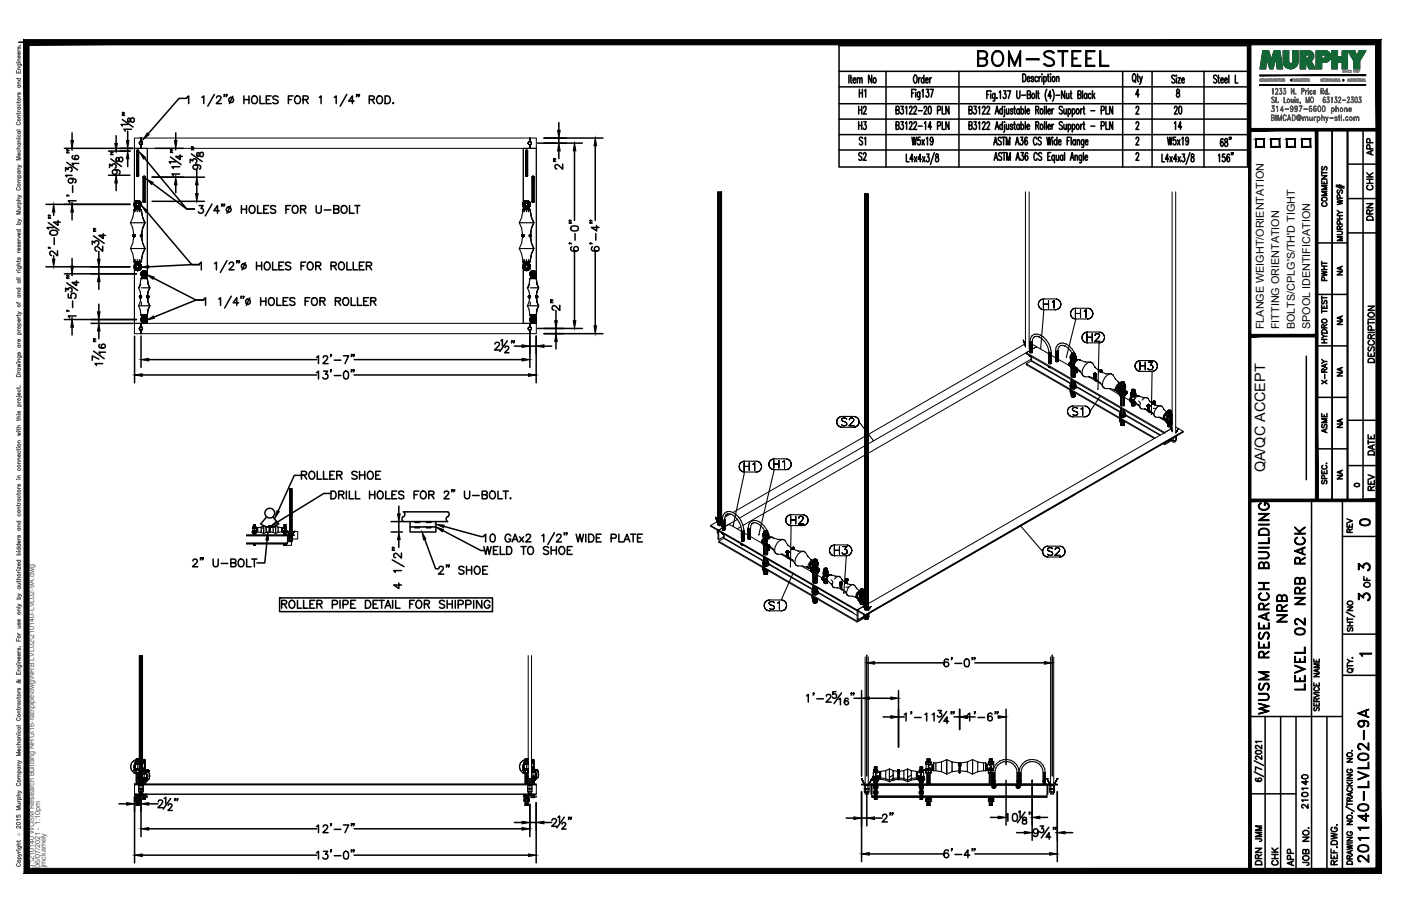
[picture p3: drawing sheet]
<svg xmlns="http://www.w3.org/2000/svg" width="432mm" height="279mm" viewBox="0 0 432 279" stroke-linecap="round" stroke-linejoin="round" font-family="sans-serif">
<defs><g id="words">
<text font-size="8.4" x="300.2" y="21.5">BOM-STEEL</text>
<g font-size="6.6">
<text x="397.6" y="193" transform="rotate(-90 397.6 193)">NRB</text>
<text x="403.2" y="213.8" transform="rotate(-90 403.2 213.8)">LEVEL 02 NRB RACK</text>
<text x="391.9" y="221.5" transform="rotate(-90 391.9 221.5)">WUSM RESEARCH BUILDING</text>
<text x="422.6" y="267.1" transform="rotate(-90 422.6 267.1)">201140-LVL02-9A</text>
</g>
<g font-size="6.2">
<text x="58.2" y="176">2&quot; U-BOLT</text>
<text x="134.1" y="178.2">2&quot; SHOE</text>
</g>
<g font-size="5.7">
<text x="360.5" y="36.3">20</text>
<text x="147.8" y="172.2">WELD TO SHOE</text>
<text x="85.7" y="188.7">ROLLER PIPE DETAIL FOR SHIPPING</text>
<text x="417.3" y="186.6">3</text>
</g>
<g font-size="5.3">
<text x="263.5" y="31">H1</text>
<text x="267.8" y="36.3" transform="rotate(-90 267.8 36.3)">H2</text>
<text x="267.8" y="41.3" transform="rotate(-90 267.8 41.3)">H3</text>
<text x="365.1" y="41.3" transform="rotate(-90 365.1 41.3)">14</text>
<text x="267.8" y="45.9" transform="rotate(-90 267.8 45.9)">S1</text>
<text x="267.8" y="50.8" transform="rotate(-90 267.8 50.8)">S2</text>
<text x="91.7" y="148.9">ROLLER SHOE</text>
<text x="417.7" y="163.3">0</text>
<text x="417.3" y="177.1">3</text>
<text x="389.8" y="260.7" transform="rotate(-90 389.8 260.7)">JMM</text>
<text x="389.8" y="267.8" transform="rotate(-90 389.8 267.8)">DRN</text>
<text x="399.7" y="268.1" transform="rotate(-90 399.7 268.1)">APP</text>
</g>
<g font-size="4.9">
<text x="424" y="49" transform="rotate(-90 424 49)">APP</text>
<text x="424" y="59.6" transform="rotate(-90 424 59.6)">CHK</text>
<text x="409.9" y="64.9" transform="rotate(-90 409.9 64.9)">COMMENTS</text>
<text x="424" y="69.1" transform="rotate(-90 424 69.1)">DRN</text>
<text x="409.9" y="87.8" transform="rotate(-90 409.9 87.8)">PWHT</text>
<text x="424.4" y="112.9" transform="rotate(-90 424.4 112.9)">DESCRIPTION</text>
<text x="409.9" y="119.6" transform="rotate(-90 409.9 119.6)">X-RAY</text>
<text x="409.9" y="134.8" transform="rotate(-90 409.9 134.8)">ASME</text>
<text x="424.4" y="141.5" transform="rotate(-90 424.4 141.5)">DATE</text>
<text x="424.4" y="152.4" transform="rotate(-90 424.4 152.4)">REV</text>
<text x="417.7" y="165.5" transform="rotate(-90 417.7 165.5)">REV</text>
<text x="423" y="182.4" transform="rotate(-90 423 182.4)">OF</text>
<text x="403.9" y="250.5" transform="rotate(-90 403.9 250.5)">210140</text>
<text x="394.8" y="268.1" transform="rotate(-90 394.8 268.1)">CHK</text>
<text x="404.3" y="268.1" transform="rotate(-90 404.3 268.1)">JOB NO.</text>
</g>
<g font-size="4.4">
<text x="414.5" y="86.1" transform="rotate(-90 414.5 86.1)">NA</text>
<text x="414.5" y="101.2" transform="rotate(-90 414.5 101.2)">NA</text>
<text x="414.5" y="117.1" transform="rotate(-90 414.5 117.1)">NA</text>
<text x="414.5" y="133" transform="rotate(-90 414.5 133)">NA</text>
<text x="389.9" y="145.7" transform="rotate(-90 389.9 145.7)">QA/QC ACCEPT</text>
<text x="414.5" y="148.9" transform="rotate(-90 414.5 148.9)">NA</text>
</g>
<text font-size="4" x="416.3" y="151.3">0</text>
<text font-size="3.5" x="417.7" y="203.6">1</text>
<g font-size="3.3">
<text x="389.5" y="101.5" transform="rotate(-90 389.5 101.5)">FLANGE WEIGHT/ORIENTATION</text>
<text x="394.3" y="101.5" transform="rotate(-90 394.3 101.5)">FITTING ORIENTATION</text>
<text x="399.1" y="101.5" transform="rotate(-90 399.1 101.5)">BOLTS/CPLG'S/TH'D TIGHT</text>
<text x="403.8" y="101.5" transform="rotate(-90 403.8 101.5)">SPOOL IDENTIFICATION</text>
</g>
<g font-size="2.2" fill="#545454">
<text x="10.5" y="267.5" transform="rotate(-90 10.5 267.5)">J:\210140 WUSM Research Building NRG\16-fab\pipe\dwg\NRB LVL02\210140-LVL02-9A.dwg</text>
<text x="12.4" y="267.5" transform="rotate(-90 12.4 267.5)">06/07/2021 - 1:10pm</text>
<text x="14.1" y="267.4" transform="rotate(-90 14.1 267.4)">jmckamely</text>
</g>
<text font-size="1.3" fill="#545454" x="6.3" y="257.9" transform="rotate(-90 6.3 257.9)">Ó</text>
</g></defs>
<!-- layer: HP-GWR-HGR -->
<g fill="none" stroke="#000" stroke-width=".34">
<path d="M42.1 46.5h.1M42.1 46.5v7.7M42.1 46.5l.2-.2-.2 7.9M42.1 54.2l.2 .1M42.3 54.3h.3M42.3 54.3l.1 .1M42.4 46.3h-.1h.1M42.4 46.3h-.1v8M42.4 46.3h.2h-.2v8.1M42.6 54.3l-.2 .1M42.7 46.5h.1M42.7 54.2v-.2l-.1 .3"/>
<path d="M42.7 46.5v7.7M42.7 46.5l-.1 7.8M42.7 54.2l-.1 .1M44.1 54.5h.1M44.1 54.5v7.8M44.1 54.5l.2-.1-.2 7.9M44.4 54.3l-.1 .1 .1-.1M44.4 54.3l-.1 .1v8M44.4 54.3l.2 .1-.2-.1v8.1M44.7 54.5h.1M44.7 54.5v7.8M44.7 54.5l-.1 7.9"/>
<path d="M162 46.5h.1M162 46.5v7.7M162 54.2l.1 .1M162.1 54.3h.4M162.1 54.3l.2 .1M162.3 46.3h-.2h.2M162.3 46.3h-.2v8M162.3 46.3h.2h-.2v8.1M162.5 54.3l-.2 .1M162.6 46.5l-.1-.2 .1 .2M162.6 54.2v-.2l-.1 .3M162.6 46.5v7.7"/>
<path d="M162.6 46.5l-.1-.2v8M162.6 54.2l-.1 .1M164 54.5h.1M164 54.5v7.8M164.3 54.3l-.2 .1 .2-.1M164.3 54.3l-.2 .1v8M164.3 54.3l.2 .1-.2-.1v8.1M164.6 54.5l-.1-.1 .1 .1M164.6 54.5v.8M164.6 54.5v7.8M164.6 54.5l-.1-.1v8M164.6 56v6.3"/>
<path d="M40.2 76.7l.7 1.6 .4 2.4h.1v-.7M40.2 68.7l.7 1.6 .3 2.1M40.2 76.7h4.5M40.2 68.7h4.5M41 72.5v.3zM41 72.8l.2 .2-.2-.2M41 72.5l.2 .4M41 72.5v.3M41.2 72.4h.1M41.2 72.6v.2zM41.2 72.8h.1M41.2 72.4l-.2 .3v.1v-.3l.2 .5-.2-.2"/>
<path d="M41.2 72.9l.1 .1M41.2 72.4l-.2 .4M41.2 72.4l-.2 .1M41.2 72.9h.3M41.2 73l-.3 2-.7 1.7M41.3 72.5v.3M41.3 64.6h2.3M41.3 72.3l-.1 .1 .1-.1M41.3 72.5h.1M41.3 72.4h-.1h.1M41.3 72.4h.1M41.3 72.9v.1"/>
<path d="M41.3 72.5l-.1 .1M41.3 72.4h-.1M41.3 72.4l.3 .1M41.3 72.3l.3 .1M41.3 72.3l-.1 .1M41.3 72.3v.1M41.4 72.5h.1M41.4 72.8h-.1M41.4 72.5l.1 .1M41.4 65.3v-.7h-.1l-.4 2.5-.7 1.6M41.5 72.9h.1M41.5 72.6v.2"/>
<path d="M41.5 72.8h-.1M41.5 73h.1M41.5 73h-.2M41.6 72.4h.1M41.6 72.9l-.1 .1M41.6 72.5v.3zM41.6 72.5l-.1 .4M41.7 63.2l.1 1M41.7 63.5v.1M41.7 64.2h1.5M41.9 62.3l-.4 .8 .2 .4M41.9 64.6v.7"/>
<path d="M41.9 64.2v.4M42 64.2v.4M42 62.3h.9l.4 .8-.4 .7h-.9l-.4-.7zM42.1 64.2v.4M42.2 62.1l-.3 .2M42.2 62.1h.5M42.4 61.8a1.18 1.18 0 0 0-1.1 .8 1.18 1.18 0 0 0 .4 1.3M42.4 62.6a.49 .49 0 0 0-.5 .4 .49 .49 0 0 0 .5 .5M42.4 61.8a1.16 1.16 0 0 1 1.1 .8 1.16 1.16 0 0 1-.3 1.3M42.4 62.6l-.4 .5 .4 .4M42.4 64.2v1.1M42.4 61.8v.3"/>
<path d="M42.4 62.4v.2M42.4 63.5v.2M42.4 62.6l.5 .2M42.4 62.6l.4 .2M42.7 62.1l.3 .2M42.7 64.2v.4M42.8 63.3l-.4 .2M42.9 62.8v.5M42.9 63.3l-.5 .2M42.9 64.2v.4M43 64.2v.4M43 62.3l.3 .4"/>
<path d="M43 64.6v.7M43.2 63.3v.9M43.2 64.2v-1v1M43.2 63.2v1M43.3 62.7v.4M43.3 63.1l-.1 .5M43.4 72.9h.1M43.4 72.4h.1M43.4 72.9l.1 .1M43.4 72.4l-.1 .4v-.3v.3l.4 .1M43.4 72.6v.2zM43.4 72.8h.1"/>
<path d="M43.5 65.3v-.7h.1l.4 2.5M43.5 72.5v.3M43.5 72.5h.1M43.5 72.5l-.1 .1M43.5 72.3l-.1 .1 .1-.1M43.5 72.5l.2 .2-.2 .1M43.5 72.4h.1M43.5 73h.2h-.2M43.5 72.9v.1M43.5 72.3v.1M43.5 72.4h-.1M43.5 72.4h.2"/>
<path d="M43.5 72.3l.2 .1M43.5 72.3l-.1 .1M43.6 72.5h.1M43.6 73l.4 2M43.6 65.3l.4 1.8M43.6 72.5l.1 .1M43.7 72.9l.1-.1-.1 .1M43.7 72.6v.2M43.7 72.8h-.2M43.7 72.4l.1 .1M43.7 72.4l.1 .1-.1-.1M43.7 73l.1-.2-.1 .2"/>
<path d="M43.7 72.4l.1 .4v-.3M43.7 73h-.2M43.8 72.5v.3zM43.8 72.5l-.1-.1 .1 .1M43.8 72.8l-.1 .2M43.8 72.8l-.1 .1M44 78.3l-.4 2.4h-.1v-.7M44 75l.7 1.7-.7 1.6M44 67.1l.7 1.6-.7 1.6M44 70.3l-.4 2.1M44 75l.7 1.7M44 67.1l.7 1.6"/>
<path d="M44.1 62.3l.2 .1M44.3 62.4h.3M44.3 62.4h.1M44.6 62.4h-.2M44.7 62.3v-.2l-.1 .3M44.7 62.3l-.1 .1M44.7 76.7l-.7 1.6M44.7 68.7l-.7 1.6M160 76.7l.8 1.6 .3 2.4h.2v-.7M160 76.7h4.5M160 68.7h4.5M160 68.7l.8 1.6 .3 2.1"/>
<path d="M160.9 72.5v.3zM160.9 72.8l.1 .2-.1-.2M161 72.4l-.1 .3v.1v-.3l.1 .5M161 72.4l-.1 .1M161 73h.2M161.1 72.4l-.2 .4v-.3v.3l.4 .1M161.1 72.4h.1M161.1 72.6v.2zM161.1 72.8h.1M161.1 73l-.3 2-.8 1.7M161.1 72.5l.1 .3M161.1 64.6h2.4"/>
<path d="M161.1 72.5v.1M161.2 72.3l-.2 .1 .2-.1M161.2 72.5h.1M161.2 72.5l.2 .2-.2 .1M161.2 72.4h.1M161.2 72.9v.1M161.2 72.5v.3M161.2 72.4h-.1M161.2 72.4l.2 .1M161.2 72.3l.2 .1M161.2 72.3l-.2 .1M161.2 72.5h-.1"/>
<path d="M161.2 72.3v.1M161.3 65.3v-.7h-.2l-.3 2.5-.8 1.6M161.3 72.5h.1M161.3 72.5v.1M161.3 72.9h.1M161.3 72.6v.2M161.3 72.8h-.1M161.4 73h.1M161.4 73h-.2M161.4 72.4h.1M161.4 72.9v.1M161.4 72.5v.3z"/>
<path d="M161.4 72.5l-.1 .4M161.5 63.5l.1 .1M161.6 63.2l.1 1M161.6 64.2h1.5M161.7 62.3l-.3 .4 .1 .8M161.7 64.2v1.1M161.8 64.2v.4M161.9 62.3h.8l.5 .8-.5 .7h-.8l-.5-.7zM161.9 62.8v.5M161.9 63.3l.4 .2M162 64.2v.4M162.1 62.1h.4"/>
<path d="M162.1 62.1l-.4 .2M162.3 61.8a1.16 1.16 0 0 0-1.1 .8 1.16 1.16 0 0 0 .4 1.3M162.3 61.8a1.16 1.16 0 0 1 1.1 .8 1.16 1.16 0 0 1-.3 1.3M162.3 64.2v1.1M162.3 61.8v.3M162.3 62.4v.2M162.3 63.5v.2M162.3 62.6l-.4 .2M162.3 62.6l.4 .2M162.5 62.1l.4 .2M162.6 64.2v.4M162.7 62.8v.5"/>
<path d="M162.7 63.3l-.4 .2M162.7 63.3l-.2 .2M162.8 64.2v.4M162.9 62.3l.2 .4M162.9 64.6v.7M163 63.3l.1 .9M163.1 64.2v-1v1M163.1 63.2v1M163.1 62.7l.1 .4M163.2 72.9h.1M163.2 63.1l-.1 .4zM163.2 72.9l.2 .1"/>
<path d="M163.3 72.4l-.2 .4v-.3v.3l.5 .1M163.3 72.4h.1M163.3 72.6v.2zM163.3 72.8h.1M163.3 72.4h-.1M163.4 65.3l.1-.7 .3 2.5M163.4 72.3l-.1 .1 .1-.1M163.4 72.5h.1M163.4 72.5v.3M163.4 72.4h-.1h.1M163.4 72.4h.1M163.4 73h.2h-.2"/>
<path d="M163.4 72.9v.1M163.4 72.3v.1M163.4 72.5l-.1 .1M163.4 72.4h-.1M163.4 72.4h.2M163.4 72.3l.2 .1M163.4 72.3l-.1 .1M163.5 72.5l-.2 .1 .1 .2M163.5 72.5h.1M163.5 65.3l.3 1.8M163.5 72.5l.1 .1M163.5 73l.3 2"/>
<path d="M163.6 72.9h.1M163.6 72.6v.2M163.6 72.8h-.2M163.6 72.4l.1 .1M163.6 72.4h.1M163.6 73h.1M163.6 72.4l.1 .4v-.3M163.6 73h-.2M163.7 72.5v.3zM163.7 72.5h.1M163.7 72.8l-.1 .2M163.7 72.8l-.1 .1"/>
<path d="M163.8 78.3l-.3 2.4-.1-.7M163.8 75l.7 1.7-.7 1.6M163.8 67.1l.7 1.6-.7 1.6M163.8 70.3l-.3 2.1M163.8 75l.7 1.7M163.8 67.1l.7 1.6M164 62.3l.1 .1M164.1 62.4h.4M164.1 62.4h.2M164.5 62.4h-.2M164.5 76.7l-.7 1.6M164.5 68.7l-.7 1.6"/>
<path d="M164.6 62.3v-.2l-.1 .3M164.6 62.3l-.1 .1M41.3 80.7h2.3M41.6 81.8l-.1 .4 .4 .8-.4-.7zM41.7 81.4a1.17 1.17 0 0 0-.4 1.3 1.17 1.17 0 0 0 1.1 .8M41.7 81.1h1.5v1l-.1-1M41.8 81.1l-.1 .9M41.9 83l.1 .1M41.9 83l.3 .2M41.9 80v.7M41.9 80.7v.4M42 80.7v.4"/>
<path d="M42 83.1l.2 .1M42 81.6h.9l.4 .7-.4 .7h-.9l-.4-.7zM42.1 80.7v.4M42.2 83.2h.2M42.2 83.2h.5M42.4 81.8a.46 .46 0 0 0-.4 .4 .46 .46 0 0 0 .2 .5l.2 .1M42.4 81.9l-.3 .2v.4M42.4 80v1.1M42.4 81.6v.3M42.4 82.7v.3M42.4 83.2v.3M42.4 81.8l.5 .2"/>
<path d="M42.4 81.9l.4 .2M42.7 83.2h-.3M42.7 94.3l.5 1.1 .2 1.8 .1-.2M42.7 80.7v.4M42.7 88.8l.5 1.1 .2 1.3M42.7 94.3h.8M42.9 82v.5M42.9 82.5l-.5 .3M42.9 80.7v.4M43 80.7v.4M43 91.3v.4zM43 91.7h.1"/>
<path d="M43 91.7v-.3l.2 .4M43 83l-.3 .2M43 80v.7M43.1 91.2l-.1 .5M43.1 91.2l-.1 .1M43.1 91.8h.2M43.2 81.4a1.15 1.15 0 0 1 .4 1.3 1.15 1.15 0 0 1-1.2 .8M43.2 91.3h.1M43.2 91.4v.2zM43.2 91.6h.1M43.2 91.8h-.1M43.2 91.3l-.2 .4"/>
<path d="M43.2 81.8h.1M43.2 81.8l.1 .4M43.3 91.4v.3M43.3 91.4h-.1M43.3 91.4h.1M43.3 91.2h-.2h.2M43.3 91.4h.2l-.2 .3M43.3 91.2h.1M43.3 91.2l.2 .1-.2-.1M43.3 91.8h.1M43.3 91.2v.1M43.3 82.6l-.3 .4"/>
<path d="M43.3 91.2l-.1 .1M43.3 91.2l.3 .2M43.3 91.2l.3 .1M43.3 91.2h-.2M43.3 82.2v.4M43.4 91.4h.1M43.4 91.8l-.2 1.4-.5 1.1M43.4 85.9h2M43.4 97.2h2M43.4 87.6l-.5 1.2h-.2M43.5 91.8h-.2h.2M43.5 91.8h.1"/>
<path d="M43.5 91.4v.2M43.5 91.8h-.2M43.5 91.6l-.2 .1M43.5 86l-.1-.1-.2 1.7-.5 1.2M43.5 88.8h2.7M43.6 93.2l-.1 1.1h2.7M43.6 91.3v.4zM43.6 91.3l-.1-.1 .1 .1M43.6 91.4v.3zM43.6 91.3v.4v-.3M43.6 91.7l-.1 .1M43.7 97.9a.96 .96 0 0 0-.2 1.1 .96 .96 0 0 0 .9 .6"/>
<path d="M43.7 98.1l-.2 .5 .3 .7M43.7 84.5l.1 1.2M43.7 98.1l-.2 .4 .3 .8M43.7 98v.1M43.7 84.5h.1M43.7 98.6h.1M43.7 85.7h1.5M43.7 97.4h1.5M43.7 84.4v.2zM43.7 98.5v.1M43.8 84.7v.1M43.8 97.4l-.1 1.2"/>
<path d="M43.8 84.1l-.1 .4M43.8 97.4v1.5M43.8 84.1v.7M43.8 98.2v.7M43.8 98.9l.6 .4M43.8 98.2v.1M43.8 84.8l.3 .3M43.8 83.8l-.3 .8 .2 .4-.2-.5zM43.8 99.3l.4 .2M43.9 85.9v.1M43.9 97v.2M44 85.7v.2"/>
<path d="M44 97.2v.2M44.1 85.7v.2M44.1 97.2v.2M44.1 83.8l-.3 .3M44.1 97.9l-.3 .3M44.1 83.8h.1M44.1 85.1l.2 .1M44.1 99.2l.3 .1M44.1 83.9h.7a.69 .69 0 0 1 0 1.2h-.7a.69 .69 0 0 1 0-1.2zM44.1 99.2a.69 .69 0 0 1 0-1.2h.7a.69 .69 0 0 1 0 1.2M44.1 84.3v.4M44.1 98.4v.3"/>
<path d="M44.1 84.7l.3 .2M44.1 98.7l.3 .3M44.1 99.2h.7M44.1 84.7l.3 .1M44.1 98.7l.3 .2M44.2 85.7v.2M44.2 97.2v.2M44.2 83.6l-.4 .2M44.2 99.5h.4M44.2 83.6h.4M44.3 85.2h.1h-.1M44.3 97.9h.1h-.1"/>
<path d="M44.3 97.9h-.2M44.3 97.9h.3M44.4 83.5a.97 .97 0 0 0-.9 .5 .97 .97 0 0 0 .2 1.1M44.4 83.5a.97 .97 0 0 1 .9 .5 .97 .97 0 0 1-.1 1.1M44.4 98.2h.2h-.2M44.4 85.7v.3M44.4 83.5v.1M44.4 83.8v.3M44.4 84.8v.2M44.4 85.1l.2 .1M44.4 97v.4M44.4 97.9v.3"/>
<path d="M44.4 98.9v.2M44.4 99.2v.1M44.4 99.5v.1M44.4 83.6h-.2M44.4 83.8h-.3M44.4 84.1l-.3 .2M44.4 98.2l-.3 .2M44.4 83.6h.2M44.4 84.1h-.2M44.4 83.8h.4M44.4 84.1l.4 .2M44.4 98.2l.4 .2"/>
<path d="M44.6 85.2h.1M44.6 98.9h-.2M44.6 85.7v.2M44.6 97.2v.2M44.6 83.6l.4 .2M44.7 85.1l-.1 .1 .2-.1M44.7 97.9h.1M44.7 84.3v.4M44.7 98.4v.3M44.7 85.1h.1M44.7 84.7l-.3 .1M44.8 99.2l-.4 .1"/>
<path d="M44.8 84.3v.4M44.8 98.4v.3M44.8 84.7l-.4 .2M44.8 98.7l-.4 .3M44.8 97.9l.3 .3M44.8 83.8l.3 .3M44.8 85.7v.2M44.8 97.2v.2M44.9 85.9v.1M44.9 97v.2M45 99.3l-.4 .2M45 83.8l.3 .3"/>
<path d="M45.1 84.1v.7M45.1 98.2v.7M45.1 84.1l.1 1.6M45.1 84.7v.1M45.1 98.2v.1M45.1 84.8l-.3 .3M45.1 98.9l-.3 .3M45.2 84.6v1.1M45.2 97.4v1.1M45.2 85.7v-1.2v1.2M45.2 97.4l-.1 1.5M45.2 97.9l.1 .2"/>
<path d="M45.2 85h.1M45.2 98l.1 .5M45.2 91.3v.4zM45.2 91.7l.2 .1-.2-.1M45.3 84.1v.5M45.3 98.1v.9M45.3 86l.1-.1 .3 1.7M45.3 99l-.9 .6M45.3 98.9l-.3 .4M45.3 98.5v.4M45.3 84.6l-.1 .4M45.4 91.2l-.2 .3v.2v-.4l.2 .5"/>
<path d="M45.4 91.2l-.2 .1M45.4 91.8h.1M45.4 91.3v.5M45.4 91.3h.1M45.4 91.4v.2zM45.4 91.6h.1M45.4 86l.3 1.6M45.5 91.4v.3M45.5 91.4h.1M45.5 91.8l.2 1.4M45.5 91.4h-.1M45.5 91.2h-.1h.1"/>
<path d="M45.5 91.4l.2 .1-.2 .2M45.5 91.2h.1M45.5 91.8h.2h-.2M45.5 91.8h.1M45.5 91.2l-.1 .1M45.5 91.2l.3 .2M45.5 91.2l.3 .1M45.5 91.2h-.1M45.5 91.2v.1M45.6 91.4h.1M45.7 95.4l-.3 1.8-.1-.2M45.7 93.2l.5 1.1-.5 1.1"/>
<path d="M45.7 87.6l.5 1.2-.5 1.1M45.7 91.8h.1M45.7 91.4v.2M45.7 89.9l-.2 1.3M45.7 93.2l.5 1.1M45.7 87.6l.5 1.2M45.7 91.6l-.2 .1M45.7 91.8l.1-.1-.1 .1M45.7 91.8h-.2M45.8 91.4v.3zM45.8 91.4l-.3 .4M45.8 91.3l-.1 .5"/>
<path d="M45.8 91.3v.4M45.8 91.3l-.1-.1 .1 .1M45.8 91.7l-.1 .1M46.2 94.3l-.5 1.1M46.2 88.8l-.5 1.1M161.1 80.7h2.4M161.5 81.8l-.1 .8 .3 .4M161.5 81.8h.1M161.6 81.4a1.15 1.15 0 0 0-.4 1.3 1.15 1.15 0 0 0 1.1 .8M161.6 81.1v.9zM161.6 81.1h1.5v1l-.2-1M161.7 81.1l-.1 1"/>
<path d="M161.7 83l.4 .2M161.7 80v1.1M161.8 80.7v.4M161.9 81.6h.8l.5 .7-.5 .7h-.8l-.5-.7zM161.9 82a.47 .47 0 0 0 0 .5 .47 .47 0 0 0 .4 .2M162 80.7v.4M162 82.7l.3 .1M162.1 83.2h.4M162.1 83.2h.2M162.3 80v1.1M162.3 81.6v.3M162.3 82.7v.3"/>
<path d="M162.3 83.2v.3M162.3 81.8l-.4 .2M162.3 81.8l.2 .1M162.3 81.9l-.4 .2M162.5 83.2h-.2M162.5 94.3l.6 1.1 .2 1.8 .1-.2M162.5 94.3h.9M162.5 88.8l.6 1.1 .2 1.3M162.5 81.9l.2 .2M162.6 80.7v.4M162.7 82v.5M162.7 82.1v.4"/>
<path d="M162.7 82.5l-.4 .3M162.8 80.7v.4M162.8 83.1l-.3 .1M162.9 91.3v.4zM162.9 91.7l.1 .1-.1-.1M162.9 91.7v-.3l.2 .4M162.9 83l-.1 .1M162.9 83l-.4 .2M162.9 80v.7M163 91.4v.2zM163 91.6h.1M163 91.2l-.2 .3 .1 .2v-.4l.1 .5-.1-.1"/>
<path d="M163 91.2l-.1 .1M163 91.8h.2M163.1 81.4a1.17 1.17 0 0 1 .3 1.3 1.17 1.17 0 0 1-1.1 .8M163.1 91.3l-.2 .1 .2-.1M163.1 91.8l-.2-.1 .1 .1M163.1 91.3l-.2 .1 .2 .4-.2-.1M163.1 81.8l.1 .4zM163.1 91.4l.1 .3M163.1 91.4h.2M163.1 91.4h-.1M163.1 82.6l-.2 .4M163.2 91.2h-.2h.2"/>
<path d="M163.2 91.4h.1M163.2 91.4v.3M163.2 91.2h.1M163.2 91.8h.1M163.2 91.2v.1M163.2 91.2l-.1 .1M163.2 91.2l.2 .2M163.2 91.2l.3 .1M163.2 91.2h-.2M163.2 82.2l-.1 .4M163.3 91.4h.1M163.3 87.6l-.5 1.2h-.3"/>
<path d="M163.3 91.8l-.2 1.4-.6 1.1M163.3 91.6l-.1 .1M163.3 91.8h.1M163.3 91.4v.2M163.3 85.9h2M163.3 97.2h2M163.3 91.6h.1M163.4 91.8l.1-.1-.1 .1M163.4 91.8h-.2M163.4 86l-.1-.1-.2 1.7-.6 1.2M163.4 93.2v1.1h2.6M163.4 91.4v.3z"/>
<path d="M163.4 91.4l-.2 .4M163.4 88.8h2.6M163.5 98.1l-.1 .5 .3 .7M163.5 91.3l-.1 .5M163.5 91.3v.4M163.5 91.3l-.1-.1 .1 .1M163.5 91.7l-.1 .1M163.5 98.1l-.1 .8 .3 .4M163.6 97.9a.96 .96 0 0 0-.2 1.1 .96 .96 0 0 0 .9 .6M163.6 84.5v1.2M163.6 98.6v-1.2v1.5M163.6 84.4v.1"/>
<path d="M163.6 98.5v.1M163.6 85.7h1.4M163.6 97.4h1.4M163.6 98l-.1 .1M163.6 84.7v.1M163.6 84.1v.4M163.6 84.1v.7M163.6 98.2v.7M163.6 98.9l.1 .1M163.6 98.2v.1M163.6 84.8l.3 .3M163.7 83.8l-.3 .7 .1 .4"/>
<path d="M163.7 83.8a.92 .92 0 0 0-.1 1.2M163.7 99.3l.4 .2M163.7 84.1h-.1M163.7 99l.2 .2M163.8 85.9v.1M163.8 97v.2M163.9 85.7v.2M163.9 97.2v.2M163.9 83.9h.7a.69 .69 0 0 1 0 1.2h-.7a.69 .69 0 0 1 0-1.2zM163.9 98h.7a.69 .69 0 0 1 0 1.2h-.7a.69 .69 0 0 1 0-1.2zM163.9 84.3v.4M163.9 98.4v.3"/>
<path d="M163.9 99.2l.4 .1M163.9 97.9l-.3 .3M163.9 85.1l.2 .1M163.9 84.7l.4 .2M163.9 98.7l.4 .3M164 84.3v.4M164 98.4v.3M164 97.9h-.1M164 84.7l.3 .1M164 98.7l.3 .2M164.1 99.5h.4M164.1 83.6h.4"/>
<path d="M164.1 83.6l-.4 .2M164.1 85.7v.2M164.1 97.2v.2M164.1 85.2h.2h-.2M164.1 97.9h.2h-.2M164.1 97.9h.4M164.1 97.9h-.2M164.3 83.5a.97 .97 0 0 0-.9 .5 .97 .97 0 0 0 .2 1.1M164.3 83.8h.4M164.3 85.7v.3M164.3 83.5v.1M164.3 83.8v.3"/>
<path d="M164.3 84.8v.2M164.3 85.1l.2 .1M164.3 97v.4M164.3 97.9v.3M164.3 98.9v.2M164.3 99.2v.1M164.3 99.5v.1M164.3 83.8l-.6 .3M164.3 83.6h-.2M164.3 84.1l-.4 .2M164.3 98.2l-.4 .2M164.3 83.6h.2"/>
<path d="M164.3 83.8h.3M164.3 84.1l.3 .2M164.3 83.5l.8 .5M164.3 98.2l.3 .2M164.3 84.1l-.3 .2M164.3 98.2l-.3 .2M164.5 85.2h-.2h.2M164.5 85.2l.2-.1zM164.5 97.9h.2zM164.5 85.7v.2M164.5 97.2v.2M164.5 83.6l.4 .2"/>
<path d="M164.6 84.7l-.3 .1M164.6 98.7l-.3 .2M164.6 84.3v.4M164.6 98.4v.3M164.6 84.7l-.3 .2M164.6 99.2l-.3 .1M164.6 98.7l-.3 .3M164.7 99.2l-.4 .1M164.7 97.9l.2 .3M164.7 83.8l.2 .3M164.7 85.7v.2M164.7 97.2v.2"/>
<path d="M164.8 85.9v.1M164.8 97v.2M164.9 99.3l-.4 .2M164.9 83.8l.2 .2M164.9 83.8l.2 .3M164.9 84.1l.1 1.6M164.9 84.1v.7M164.9 98.2v.7M164.9 84.8l-.2 .3M164.9 98.9l-.2 .3M164.9 98.2l.1 .1M165 84.7l-.1 .1"/>
<path d="M165 84.5v1.2zM165 97.4l-.1 1.5M165 97.4v1.2M165 97.9l.1 .2M165 84.5v1.2M165.1 99l-.2 .3M165.1 98.1l.1 .4M165.1 84v.1M165.1 84l.2 .5-.2 .4M165.1 84.1l.1 .5M165.1 98.1l.2 .5-.2 .4M165.1 86l.2-.1 .2 1.7"/>
<path d="M165.1 91.3v.4zM165.1 91.7h.1M165.1 91.7v-.3l.2 .4M165.1 99l-.8 .6M165.1 84.9l-.1 .2M165.1 98.9v.1M165.1 98.9l-.2 .4M165.2 98.5l-.1 .4M165.2 91.2l-.1 .5M165.2 84.6l-.1 .3M165.2 91.2l-.1 .1M165.3 91.3h.1"/>
<path d="M165.3 91.4v.2zM165.3 91.6h.1M165.3 91.8h.1M165.3 91.3l-.2 .4M165.3 86l.2 1.6M165.3 91.4l.1 .3M165.3 91.4h.2M165.3 91.8l.2 1.4M165.3 91.4h.1M165.4 91.2h-.2h.2M165.4 91.4h.1M165.4 91.4h.2l-.2 .3"/>
<path d="M165.4 91.2h.1M165.4 91.2l.2 .1-.2-.1M165.4 91.8h.2h-.2M165.4 91.4v.3M165.4 91.8h.1M165.4 91.2l-.1 .1M165.4 91.2l.3 .2M165.4 91.2l.3 .1M165.4 91.2h-.2M165.4 91.2v.1M165.5 91.4h.1M165.5 95.4l-.2 1.8-.2-.2"/>
<path d="M165.5 93.2l.5 1.1-.5 1.1M165.5 87.6l.5 1.2-.5 1.1M165.5 89.9l-.2 1.3M165.5 93.2l.5 1.1M165.5 87.6l.5 1.2M165.6 91.8h-.2h.2M165.6 91.8h.1M165.6 91.4v.2M165.6 91.6l-.2 .1M165.6 91.8h-.2M165.7 91.3v.4zM165.7 91.3l-.1-.1 .1 .1"/>
<path d="M165.7 91.4v.3zM165.7 91.3v.4v-.3M165.7 91.7l-.1 .1M166 94.3l-.5 1.1M166 88.8l-.5 1.1M320 93.8l.1 .5-.1-.5M320.1 93.3l-.1 .5 .1-.5M320.1 94.3l.3 .5-.3-.5M320.4 92.9l-.3 .4 .3-.4M320.4 94.8l.3 .4-.3-.4M320.7 92.5l-.3 .4 .3-.4M320.7 95.2l.5 .2-.5-.2"/>
<path d="M321.2 92.3l-.5 .2 .5-.2M321.2 95.4l.5 .1-.5-.1M321.6 92.7v2.3v-2.3M321.6 93.8h1.6h-1.6M321.7 92.2l-.5 .1 .5-.1M321.7 92.2h3.6M323.2 92.7v2.3v-2.3M324.3 93.1l.2-.1-.2 .1M324.5 93l.4-.3-.4 .3M324.9 92.7v2.3v-2.3M325.3 95.5l.5-.1-.5 .1M325.3 95.5h-3.6l-1 11.9"/>
<path d="M325.8 92.3l-.5-.1 .5 .1M325.8 95.4l.4-.2-.4 .2M326.2 92.5l-.4-.2 .4 .2M326.2 95.2l.4-.4-.4 .4M326.6 92.9l-.4-.4 .4 .4M326.6 94.8l.3-.5-.3 .5M326.9 93.3l-.3-.4 .3 .4M326.9 94.3l.1-.5-.1 .5M327 93.8l-.1-.5 .1 .5M329.9 96.7l.1 .5-.1-.5M330 96.2l-.1 .5 .1-.5M330 97.2l.2 .5-.2-.5"/>
<path d="M330.2 95.7l-.2 .5 .2-.5M330.2 97.7l.4 .4-.4-.4M330.6 95.4l-.4 .3 .4-.3M330.6 98.1l.5 .2-.5-.2M331.1 95.1l-.5 .3 .5-.3M331.1 98.3l.5 .1-.5-.1M331.5 95.5v2.4v-2.4M331.5 96.7h1.5h-1.5M331.6 95.1h-.5h.5M331.6 95.1h3.5M333 95.5v2.4v-2.4M334.2 96l.2-.1-.2 .1"/>
<path d="M334.4 95.9l.3-.4-.3 .4M334.7 95.5v2.4v-2.4M335.1 98.4l.6-.1-.6 .1M335.1 98.4h-3.5l-2.9 11.8M335.7 95.1h-.6h.6M335.7 98.3l.5-.2-.5 .2M336.2 95.4l-.5-.3 .5 .3M336.2 98.1l.3-.4-.3 .4M336.5 95.7l-.3-.3 .3 .3M336.5 97.7l.2-.5-.2 .5M336.7 96.2l-.2-.5 .2 .5M336.7 97.2l.1-.5-.1 .5"/>
<path d="M336.8 96.7l-.1-.5 .1 .5M317.2 109.7l.5 .2M317.2 109.6l.2 .2zM317.4 109.7l.2 .2-.2-.1M317.4 105.5v2.4a7.1 7.1 0 0 1 .6-4.2 2 2 0 0 1 2.7-.3 7.3 7.3 0 0 1 3.3 7.8M317.4 105.4l.1 2.7-.1-2.6M317.4 105.5v2.4M317.4 108.6v-.7v.8M317.4 105.4v2.5zM317.4 105.5l.1 2.5-.1-.1M317.4 108.7v-.8v.8M317.4 109.8h.1"/>
<path d="M317.4 107.9v.8M317.4 109.7v.1M317.4 109.8l.1 .1M317.5 107.7l-.1 .2zM317.5 107.8v.3zM317.5 109.9l.2 .1-.2-.1M317.5 109.9l.2 .1M317.5 105.6v3.2M317.5 109.8v.1M317.6 109.8l.2 .1h-.2M317.7 109.9h.1M317.7 110h.1"/>
<path d="M317.7 108.1l-.2-.1 .2 .1M317.7 105.6v2.5h.2h-.2M317.7 110h.2h-.2M317.7 108.1v.8M317.7 109.9v.1M317.8 110h.1M317.9 108.1h-.2h.2M317.9 105.6v2.5l.1-.1-.1 .9M318 108v.1M318 108.1h-.1h.1M318 107.8h.1M318 108v.8"/>
<path d="M318 105.6l.1 3.1M318.1 108.6l.1-4 .4-.6 .5-.3-.2 .1 1.4 .1a6.1 6.1 0 0 1 3 5v-.1M318.1 107.9v.8M318.1 108.6v-.7v.8M318.1 107.9h.1M318.1 105.4v2.5zM318.1 107.9l-.1 .2M323.1 113l.2 .2M323.1 113l.2 .2zM323.2 113.1h.1M323.3 113.2l.4 .2M323.3 113.1l.2 .2z"/>
<path d="M323.3 108.8v2.5zM323.3 111.2l.1 .2zM323.3 111.2v.9zM323.3 108.8v2.4zM323.3 108.9v2.4zM323.3 108.8v3.3M323.3 113.2l.1 .1M323.4 111.2v.2M323.4 109v2.4l.2 .1M323.4 111.4l.2 .1M323.4 111.4v.8M323.4 113.2v.1"/>
<path d="M323.5 113.2l.2 .1h-.2M323.6 109v2.5h.2h-.2M323.6 113.3h-.2M323.6 111.5v.8M323.7 111.5l.3-.2zM323.8 109v2.5l.1-.1-.1 .1 .1-.1-.1 .1v.8M323.9 111.4h.1M323.9 111.2h.1M323.9 109v2.4M324 111.3v.8M324 111.2v.9M324 111.3v.1"/>
<path d="M324 108.8v2.5zM324 111.3l-.3 .2 .2-.1M324 111.3l-.1 .9M324 108.8v3.3M325.4 108.1v2.6zM325.4 111.4v-.8v.9M325.4 108.1v2.6a7.2 7.2 0 0 1 .5-4.3 2.43 2.43 0 0 1 3.7 .3 7.5 7.5 0 0 1 2.3 4.3M325.4 108.1v2.5zM325.4 108.3v2.5zM325.4 110.6l.1 .2zM325.4 108.4l.1 3.2M325.6 110.9l-.2-.1 .2 .1"/>
<path d="M325.6 108.4v2.5h.2h-.2v.7M325.8 110.9h-.2h.2M325.8 108.4v2.5l.2-.1-.2 .1v.7M326 110.8l-.2 .1 .2-.1M326 110.6h.1M326 110.5h.1M326 108.4v2.3M326 110.7v.8M326 111.4v-.8v.9M326 110.7v.7M326 110.7v.9M326 108.1v2.6z"/>
<path d="M326 110.7v.1M328.7 110.2h.1M329.5 112v.5zM329.5 112.2v.4zM329.5 112.2l.3-.5-.3 .3v.6v-.4l.3 .6M329.5 112.5l.3 .4M329.5 112v.6M329.8 111.9l-.3 .3v.4l.3 .3M329.8 112.4v-.3l.3 .6M329.8 112.4l.3 .3M329.8 109.9l.4-.3-.4 .3 .3 1.1M329.8 118.7l.4-.2-.4 .2 .3 1.1"/>
<path d="M329.8 109.9l.3 1.1zM329.8 118.7l.3 1.1zM329.8 112.9l.6 .2M329.8 112.9l.3 .5M329.9 111.6l-.1 .8M329.9 111.6l-.1 .2a1.05 1.05 0 0 0 1.3 .7l-.6-.4M330 111.5l-.1 .1M330 110.4l-.2 .1M330 119.2l-.2 .1M330 112.6l1 .3M330.1 112.7l1 .1M330.1 109.8v.3"/>
<path d="M330.1 118.7v.2M330.1 110.4l.9 .2v.6l-.9-.2zM330.1 113.4v-.4v.4l.9 .2M330.1 119.2l.9 .2v.6l-.9-.2zM330.1 111l.9 .2M330.1 113.4l.9 .2M330.1 119.8l.9 .2M330.2 111.5v.3zM330.2 111l-.2-.4v1.4v-.3l.1 .5 .8 .1M330.2 110.3v-1v1M330.2 109.2v1.1M330.2 109.9l.2 .3"/>
<path d="M330.2 113.4v2.9M330.2 117.1v2M330.3 109.9l.1 .3zM330.3 118.7v.3zM330.3 118.6l.1 .4M330.3 118.9v-.2v.4M330.3 109.1l-.1 1.2M330.4 110.9l.2 .1M330.4 109l-.2 .2 .1 1.1M330.4 109l-.2 1.3M330.4 119l-.1-.3v.4M330.4 109h.7"/>
<path d="M330.4 109.5l-.2-.2v1M330.4 109l-.1 .3 .4 .2 .4-.1 .1-.3M330.4 110.2l.5 .1M330.4 109v.2M330.4 109.5v2.8M330.4 113.1v3.3M330.4 117.2v2.6M330.4 119l.5 .1M330.4 119.7h.6M330.4 109.5h.2M330.4 113.3l.5 .1M330.4 119h.7"/>
<path d="M330.4 113l-.6-.2 .6 .3M330.4 113.1h.7M330.5 109l-.7-1-1.6-1.3-1.4-.2-.4 .4-.4 1.2v3.3M330.5 112.1l.5 .4zM330.6 111l-.2-.1v1.4M330.6 111h.3h-.3l.1 .5 .5-.3M330.6 112.6l.3 .1zM330.6 109h-.2M330.6 112.4l.1-.2-.1 .3M330.6 109.5h.3M330.6 109h.3M330.6 109v.1"/>
<path d="M330.6 109.5v2M330.6 112.8h.1M330.6 117.3v2.6M330.7 113.1l-.1 3.4M330.9 111.6l-.1 .2M330.9 109v.1M330.9 109.5v1.6M330.9 111.2v.2M330.9 113.1v3.4M330.9 117.5v2.4M330.9 109l.3 .2M331 111.3l-.1 .7v-.4"/>
<path d="M331 111.3l-.1 .4M331 110.6l.7-.5v.7l-.7 .4zM331 119.4l.7-.4v.6l-.7 .4zM331 111.3l-.1 .3M331 111.2l-.6 .2M331 112.9v.1M331 113.1v.5M331.1 110.2l-.2 .1M331.1 119l-.2 .1M331.1 113h-.7l.7 .1M331.1 112.2l.1 .1M331.1 109l.2 .2"/>
<path d="M331.1 110.2v.2M331.1 119v.2M331.2 112.3h.1M331.2 113l-.1 .1M331.2 109.5l.1-.3v.9M331.2 109.5h-.3M331.2 110.2l-.3 .1M331.2 112.9h-.2M331.2 109.5v1.6M331.2 113.1v3.3M331.2 117.6v1.7M331.2 112v1.1l.6 .3"/>
<path d="M331.2 111.1l-1-.1v.5M331.2 111.2l-.2 .2M331.2 112v1.1M331.2 111.1h.1M331.2 113.1l.6 .3M331.2 111.2h.1M331.2 113.1l.3 .2M331.2 111.1l-.2 .1M331.3 114.2h.1M331.3 118.7l-.2 .3M331.3 110.1v-.2v.4M331.3 117.7v1.4v-.4v.2"/>
<path d="M331.3 109.2v1.1M331.3 110.1v-.9v.9M331.3 109.6h.2M331.3 118.4h.2M331.3 110.1l-.2 .1M331.3 113.4v2.9M331.3 118.9l-.4 .2M331.3 118.9l-.2 .1M331.3 113.9h.1M331.3 113.4v.8h.2h-.2M331.3 111.1l-.3 .2M331.4 114.2v.8"/>
<path d="M331.4 110.8l-.4 .2M331.5 110.9h.1M331.5 109.8v-.2l.2 .5M331.5 118.6v-.2l.2 .6M331.5 109.6l.2 .5M331.5 118.4l.2 .6M331.5 109.6v.5M331.5 118.4v.5M331.5 113.3v.9h.2h-.2h.2h-.2v.8M331.5 110.7v.1M331.5 119.5v.1M331.5 113.3l-.3-.2 .6 .3"/>
<path d="M331.5 110.8v.1M331.5 110.8h.1M331.5 113.3l-.5 .3M331.5 113.3l.3 .1M331.6 114.2l.3-.1zM331.6 110.8l.3 .3M331.7 113.4v.8h.1h-.1h.1h-.1v.8M331.7 110.1v.7l-.7 .4M331.7 119v.6l-.7 .4M331.8 113.4l1.2 1.1-.1-.1 .8 1.4 .7 .4M331.8 111.2l-.4 .2-.2 .9M331.8 111.2h-.1"/>
<path d="M331.8 114.2h.1M331.8 113.9l.1 .1M331.8 113.5v.7M331.9 114.1v-.5v1.2M331.9 114.8v-.8v.9M331.9 113.6v.5zM331.9 114.1l-.3 .1h.2M331.9 114.1l-.1 .9M331.9 111v.1M331.9 114v.9M332.5 110.9l.5 .3zM332.5 110.9l2.1 .7"/>
<path d="M332.5 110.9l-.5 .1-.8 1M333.5 104.1l.1 .5-.1-.5M333.6 103.6l-.1 .5 .1-.5M333.6 104.6l.2 .5-.2-.5M333.8 103.1l-.2 .5 .2-.5M333.8 105.1l.4 .3-.4-.3M334.2 102.7l-.4 .4 .4-.4M334.2 105.4l.5 .2-.5-.2M334.4 116.2h1.5l-.2-.1 1.6 .6M334.7 102.5l-.5 .2 .5-.2M334.7 105.6l.5 .1-.5-.1M334.7 111.7l-.2-.1 1.6 .1 .7 .3"/>
<path d="M335 102.9v2.4v-2.4M335 104h1.6h-1.6M335.2 102.4l-.5 .1 .5-.1M335.2 105.7h3.5M335.2 102.4h3.5M336.6 102.9v2.4v-2.4M336.8 112l-.7-.3a3.3 3.3 0 0 0-2.4 4.1l.7 .4M336.8 112l.8 1.3M337.1 115.5v.1zM337.1 115.5h.1M337.1 115.5l.1 .2M337.2 115.4l-.1 .1"/>
<path d="M337.2 115.4l-.1 .2 .3 .1M337.2 115.4v.3M337.2 115.3l.1 .3zM337.2 115.3v.2M337.2 115.7l.2 .1M337.3 115.2v.4M337.3 115.5v.1zM337.3 115.6h.1M337.3 116v.8zM337.3 116v.7a.73 .73 0 0 0 .3 .7 .73 .73 0 0 0 .8 .1M337.3 116.1v.7zM337.3 116v.7z"/>
<path d="M337.3 115.4v.2M337.3 115.4l.1 .1M337.3 115.1v.9zM337.3 115.2v.8zM337.4 116.1h.1M337.3 115.3l-.1 .1M337.3 116l.1 .1M337.3 115.1v1.7M337.4 115.9l-.1 .2M337.4 115.1v1M337.4 115.9l-.1 .1M337.4 115.7h-.2l.2 .1"/>
<path d="M337.4 115.1v.2l.3-.1M337.4 115.9h.1M337.4 115.1h.2M337.4 115.8h.2M337.4 116.1h.2M337.4 115.1v1.7M337.4 115.7h.2M337.4 105.3h1.6h-1.6M337.4 115.1l-.1 .2M337.4 115.1l-.1 .2v-.1M337.4 115.5l-.1 .1M337.4 115.7h.1"/>
<path d="M337.4 115.5v.2v-.2M337.4 115.1l-.1 .1M337.4 115.4h-.1M337.5 115.9h.1M337.5 116.1h.1M337.5 116.1v.8M337.5 115.3l.1 .8M337.5 115.9h-.1M337.5 115.8v.1M337.5 103.4h.1M337.5 103.3l.1-.2-.1 .2M337.6 115.1h.1"/>
<path d="M337.6 115.7h.1M337.6 116.1h.1M337.6 115.1l-.1 .3M337.6 115.9h.1M337.6 115.1v1M337.6 113.4l-.2-.2 1.7 1.4M337.6 115.7h-.2l.2 .1M337.6 115.5l-.2 .2M337.6 115.1h-.2h.2M337.6 116.1h-.1M337.6 115.1l.1 .1M337.6 115.5h.2"/>
<path d="M337.6 115.5h-.2M337.6 116.8l1.6 1.4-.1-.2 .9 1.5 .6 .3M337.6 103.1l.2-.1-.2 .1M337.6 116.1v.8M337.6 116.8l.1 .1M337.6 115.1v1.7M337.6 115.9l.1 .1M337.7 116v-.9v.9M337.7 116v.1M337.7 115.1v.9zM337.7 116.8v-.8l.1 1.1 .3 .1M337.7 115.6h.1"/>
<path d="M337.7 116h.1M337.7 116v.8zM337.7 116l-.1 .1M337.7 115.2l.1 .2M337.7 115.5l-.1 .2M337.7 115.2h-.1M337.7 115.5h.1M337.7 115.2h.1M337.7 115.2v.2M337.8 103l.2-.1-.2 .1M337.8 115.7l-.2 .1 .2-.1M337.8 115.4h.1"/>
<path d="M337.8 115.5h.1M337.8 115.4v.1M337.8 115.3h.1M337.8 115.5v.1M337.8 115.7h.1M337.8 115.7l-.2 .1M337.8 115.7h-.2M337.8 115.3v.1M337.8 115.6h-.1M337.8 115.5l-.2 .3M337.8 115.5v.1zM337.8 115.4v.2"/>
<path d="M337.8 115.6v.1M338 102.9h.4h-.4M338.4 102.9l.3 .1-.3-.1M338.5 104.1l-1.1 1.2 1.1-1.2M338.7 103l.1 .1-.1-.1M338.7 105.7l.5-.1-.5 .1M338.7 105.7l-.3 14.3M338.8 103.8l-.3 .3 .3-.3M338.8 103.1l.1 .2-.1-.2M338.9 103.3l-.1 .5zM338.9 114.6h.1M338.9 114.5h.1"/>
<path d="M338.9 114.5v.1M338.9 114.6h.2M338.9 114.6l2 .7M339 114.4l-.1 .1M339 114.5l.1 .1zM339 114.2v.4v-.2M339 114.4v-.2l-.1 .3M339.1 114.6v-.5l.1 .6M339.1 114.1v.5zM339.1 114.6v-.4v.4M339.1 114.4l-.1 .1M339.1 114.1v.3"/>
<path d="M339.1 114.2v.4M339.2 114.5h.1M339.2 114.5v.2v-.2M339.2 114.1l-.1 .5v-.5M339.2 114.1h.2M339.2 114.1l-.2 .4M339.2 114.1l-.1 .2-.1-.1M339.2 114.7h.1M339.2 114.2h.1M339.2 114.1l-.2 .1M339.2 114.1v.1M339.2 102.5l-.5-.1 .5 .1"/>
<path d="M339.2 105.6l.5-.2-.5 .2M339.3 114.1l-.1 .6M339.3 114.5l-.1 .2M339.3 114.7h.1M339.3 114.5h-.1M339.3 114.5h.2M339.4 114.1h-.2h.2M339.4 114.1l-.1 .6M339.4 114.1h.1M339.4 114.1l.1 .1M339.4 114.1v.6h.1M339.4 114.1v.7z"/>
<path d="M339.4 114.8v-.7v.7M339.4 114.2h-.2M339.5 114.6h.1M339.5 114.2l.1 .2M339.5 114.2h.1M339.5 114.2l-.1 .1M339.5 114.5l-.2 .2M339.5 114.4h.1M339.5 114.5v.1M339.5 114.5h.1M339.5 114.3h.1M339.5 114.3l.1 .1"/>
<path d="M339.5 114.4l.1 .1M339.6 114.4l-.1 .2M339.6 114.5l-.1 .2M339.6 114.5v.1M339.6 114.5v.1zM339.6 114.6l-.1 .1M339.7 102.7l-.5-.2 .5 .2M339.7 105.4l.4-.3-.4 .3M340.1 103.1l-.4-.4 .4 .4M340.1 105.1l.2-.5-.2 .5M340.3 103.6l-.2-.5 .2 .5M340.3 104.6l.1-.5-.1 .5"/>
<path d="M340.4 104.1l-.1-.5 .1 .5M340.6 119.8h1.6l1.5 .5-.3-.2 .9 .5-.9-.5 .3 .2M340.8 115.3h1.6l.7 .3M343.1 115.6l-.7-.3a3.2 3.2 0 0 0-2.4 4.2l.6 .3M343.1 115.6l.7 1.4M343.9 117l-.2-.1 1.5 1.3-.5-.3 .3 .2M344.2 119.8l.3 .2zM344.2 119.8h.1M344.2 119.8l.1 .1M344.3 119.8h.1M344.3 119.4v.5M344.3 119.9l.2 .1"/>
<path d="M344.7 118.7l.3 .2-.3-.2M344.7 118.9l.3-.1-.3-.2 .3 .3M344.7 119.2l-.2 .7 .5 .6M344.7 118.6l.3 .3M344.7 118.3a1.78 1.78 0 0 0-.8 2.1l.4 .2-.9-.5 .9 .5M344.7 119.2l-.2 1M344.7 118.7l.3 .2M344.7 118.9l-.4 .5M344.7 118.3v.6M344.9 118.8l.1 .1-.1-.1M344.9 118.8l.1 .1M345 118.8h.1"/>
<path d="M345 118.8v.1M345 118.8l-.3 .1M345 118.1l.5 .2zM345 118.1l-.3-.2 .5 .3M345 118.1l.5 .2M345 118.9l-.3 .3M345 118.9l-.3 .9M345 118.6l.3 1.2M345.1 119.8v.4M345.2 119.2h-.2M345.2 119.7l.1 .1M345.2 119.6l.1 .4"/>
<path d="M345.2 119.6v-.2l.2 .4M345.2 118.2l.3 .1M345.2 119.6v.1M345.2 119.5v.2M345.2 118.2l-.5 .1M345.3 119.8l-.1 .2M345.3 118.6v.3M345.3 119.2l.9 .1v.7l-.9-.2zM345.3 119.8l.9 .2M345.5 118.4l-.5 .2 .3 1.2M345.5 119v-.9v.9M345.5 118.3l-.3-.1 .3 .1"/>
<path d="M345.5 118v1M345.5 118.6l.1 .4M345.5 118.7l.1 .3M345.5 118.7v.3M345.5 118.9v-.2v.2M345.5 117.9v1.1M345.6 119.7l.2 .1M345.6 117.8l-.1 1M345.6 117.8v.5M345.6 117.8h.1M345.6 119l.2 .1M345.6 118.3h.2"/>
<path d="M345.6 119.7h.5M345.6 117.8v.2M345.6 118.3v.9M345.6 119.8v1.3M345.6 117.8h.8M345.6 117.8v.4l.9-.1M345.6 119v.2M345.8 119.8l-.2-.1v1.5M345.8 118.3v2.9v-1.4h.3M345.8 119.1h.3M345.8 119.8h.3M345.8 117.7l-.2 .1"/>
<path d="M345.8 117.7h.3M345.8 118.3h.3M345.8 117.7v.2M346.1 117.7l.3 .1M346.1 118.3v2.9v-1.4l.3-.1M346.1 117.7v.2M346.2 119.3l.7-.4v.6l-.7 .5zM346.4 119l-.3 .1M346.4 119l.1-.1v.1M346.4 117.8h.1M346.4 117.8l.1 1.2M346.4 119v.2"/>
<path d="M346.4 118.3h-.3M346.4 117.8v.2M346.4 118.3v.9M346.4 119.7l-.3 .1M346.4 119.7v1.4M346.5 118.9l-.1 .1M346.5 118.1v-.1v1M346.5 118.8v-.8v.8M346.5 118.1v-.1v.8M346.5 118.4h.2M346.5 118.8l-.4 .3M346.5 118.1l-.1 .2"/>
<path d="M346.6 119.8h-1.2v.8v-.2M346.7 118.6v-.2l.2 .5M346.7 118.4l.2 .5M346.7 118.4v.5M346.7 119.5v.1M346.8 119.6v1.2l-.2 .2v-1.2zM346.8 119.6h.1M346.9 118.9v.6l-.7 .5M349.8 112.8l.1 .6-.1-.6M349.9 112.3l-.1 .5 .1-.5M349.9 113.4l.3 .4-.3-.4M350.2 111.9l-.3 .4 .3-.4"/>
<path d="M350.2 113.8l.3 .4-.3-.4M350.5 111.5l-.3 .4 .3-.4M350.5 114.2l.5 .3-.5-.3M351 111.3l-.5 .2 .5-.2M351 114.5h.5h-.5M351.4 111.7v2.3v-2.3M351.4 112.8h1.6h-1.6M351.5 111.2l-.5 .1 .5-.1M351.5 114.5h3.6M351.5 111.2h3.6M353 111.7v2.3v-2.3M353.7 113.6l.3 .3z"/>
<path d="M354 111.7h1.2h-1.2M354 113.9l.7 .1zM354.5 112.6h.4h-.4M354.9 112.6l.2 .1-.2-.1M355 113.9l-.3 .1 .3-.1M355.1 114.5h.5h-.5M355.1 112.7l.1 .1-.1-.1M355.1 114.5l-.2 13.2M355.2 111.7l-.7 .9 .7-.9M355.2 113.7l-.2 .2 .2-.2M355.2 112.8l.1 .3-.1-.3M355.3 113.1l-.1 .6z"/>
<path d="M355.6 111.3l-.5-.1 .5 .1M355.6 114.5l.5-.3-.5 .3M356.1 111.5l-.5-.2 .5 .2M356.1 114.2l.3-.4-.3 .4M356.4 111.9l-.3-.4 .3 .4M356.4 113.8l.2-.4-.2 .4M356.6 112.3l-.2-.4 .2 .4M356.6 113.4l.1-.6-.1 .6M356.7 112.8l-.1-.5 .1 .5M257.9 130.1l.1 .5-.1-.5M258 129.6l-.1 .5 .1-.5M258 130.6l.2 .5-.2-.5"/>
<path d="M258.2 129.1l-.2 .5 .2-.5M258.2 131.1l.4 .3-.4-.3M258.6 128.8l-.4 .3 .4-.3M258.6 131.4l.4 .3-.4-.3M259 128.5l-.4 .3 .4-.3M259 131.7l.5 .1-.5-.1M259.4 129.2v.3v-.3M259.4 129.5l.1 .2-.1-.2M259.5 128.4l-.5 .1 .5-.1M259.5 129.7h.1M259.5 128.4h3.6M259.5 131.8h3.6"/>
<path d="M259.6 129l-.2 .2 .2-.2M259.6 131.2l-.2-.2 .2 .2M259.6 129.8l.3 .1-.3-.1M259.9 129.9l.6 .3-.6-.3M260 128.9l-.4 .1 .4-.1M260 131.3l-.4-.1 .4 .1M260.4 128.9h-.4h.4M260.4 131.3h-.4h.4M260.5 130.2l.3 .1-.3-.1M260.8 129l-.4-.1 .4 .1M260.8 131.2l-.4 .1 .4-.1M260.8 130.3h.1"/>
<path d="M260.9 130.4l.1 .2-.1-.2M261 129.2l-.2-.2 .2 .2M261 131l-.2 .2 .2-.2M261 130.6v.4v-.4M261.7 131.3h1.6h-1.6M261.8 129.5h.1M261.8 129.4l.1-.3-.1 .3M261.9 129.1l.1-.1-.1 .1M262 129l.2-.1-.2 .1M262.2 128.9h.5h-.5M262.7 128.9l.2 .1-.2-.1M262.8 130.2l-1.1 1.1 1.1-1.1"/>
<path d="M262.9 129l.1 .1-.1-.1M263 129.8l-.2 .4 .2-.4M263 129.1l.1 .3-.1-.3M263.1 129.6l-.1 .2 .1-.2M263.1 131.8l.5-.1-.5 .1M263.1 129.4v.2v-.2M263.6 128.5l-.5-.1 .5 .1M263.6 131.7l.5-.3-.5 .3M264.1 128.8l-.5-.3 .5 .3M264.1 131.4l.4-.3-.4 .3M264.5 129.1l-.4-.3 .4 .3M264.5 131.1l.2-.5-.2 .5"/>
<path d="M264.7 129.6l-.2-.5 .2 .5M264.7 130.6l.1-.5-.1 .5M264.8 130.1l-.1-.5 .1 .5M264.8 130.1l4.4 5.8M269.2 135.8h.1M329 126.9l.1 .5-.1-.5M329.1 126.4l-.1 .5 .1-.5M329.1 127.4l.2 .5-.2-.5M329.3 125.9l-.2 .5 .2-.5M329.3 127.9l.4 .3-.4-.3M329.7 125.5l-.4 .4 .4-.4M329.7 128.2l.5 .3-.5-.3"/>
<path d="M329.8 120.3l.3 1.1M329.8 120.3l.3 1.1zM330 120.8l-.2 .1M330.1 120.4v.1M330.1 121.4l.9 .2M330.2 125.3l-.5 .2 .5-.2M330.2 128.5l.5 .1-.5-.1M330.2 121.4v.6v-.6M330.2 121.4v.8M330.2 121.4l.2 1M330.2 121.4v.8zM330.2 120.5v.2"/>
<path d="M330.2 122l.1 .1M330.2 122.2l.2 .2M330.3 122.2v-.1l.1 .3M330.4 120.6v.6M330.4 121.4v1M330.4 122.4l.3 .1M330.4 121.3l.5 .1M330.5 126v.3v-.3M330.5 126.3l.2 .2-.2-.2M330.7 126.5l.1 .1-.1-.1M330.7 122.5h.2M330.7 120.8l-.1 1.7"/>
<path d="M330.7 125.2l-.5 .1 .5-.1M330.7 128.6h3.5M330.7 125.2h3.5M330.8 125.8l-.3 .2 .3-.2M330.8 128l-.3-.3 .3 .3M330.8 126.6l.2 .1-.2-.1M330.9 121.5v1M330.9 120.9l-.8-.1v.6l.9 .2M331 126.7l.7 .2-.7-.2M331 121v.6l.5-.3-.5 .3zM331.1 125.7l-.3 .1 .3-.1M331.1 128.1l-.3-.1 .3 .1"/>
<path d="M331.1 122.4l-.2 .1M331.2 122.4l-.3 .1M331.2 121.5v.9M331.2 122.1v.3M331.3 121.4v.8v-.8M331.3 121.4v.8M331.3 121.4v.8zM331.3 122.2l-.1 .2M331.5 125.7h-.4h.4M331.5 128.1h-.4h.4M331.7 126.9l.2 .2-.2-.2M331.9 125.8l-.4-.1 .4 .1"/>
<path d="M331.9 128l-.4 .1 .4-.1M331.9 127.1h.1M332 127.2l.1 .2-.1-.2M332.1 126l-.2-.2 .2 .2M332.1 127.7l-.2 .3 .2-.3M332.1 127.4v.3v-.3M333.1 126.1l.3-.1-.3 .1M333.4 126l.3-.3-.3 .3M333.7 125.7v2.4v-2.4M334.2 128.6l.6-.1-.6 .1M334.8 125.3l-.6-.1 .6 .1M334.8 128.5l.4-.3-.4 .3"/>
<path d="M335.2 125.5l-.4-.2 .4 .2M335.2 128.2l.4-.3-.4 .3M335.6 125.9l-.4-.4 .4 .4M335.6 127.9l.3-.5-.3 .5M335.9 126.4l-.3-.5 .3 .5M335.9 127.4v-.5v.5M339.2 122.1l-3.3 4.8v-.5v.5M344.5 120l-.2-.1 .2 .1M344.7 120.8v.4zM344.7 121v.4zM344.7 121l.3-.4-.3 .2v.6v-.4l.3 .6M344.7 121.2l.3 .5"/>
<path d="M344.7 120.8v.6M344.7 120.5l-.4 .1-.6-.3 .6 .3M344.7 120.5l-.2-.3 .7 .4M344.7 120.5l-.4 .1M345 120.5v.7l.3 .2M345 120.7l-.3 .7 .3 .3M345 120.5l.2 .6 .4 .1M345 121.2v-.3l.3 .5M345 120.5l.2 .1M345 129.1l.3 1.1M345 121.7l1.3 .2M345 121.6l.6 .2"/>
<path d="M345 121.6v.1M345 127.5l.3 1.1M345.1 121.7l.2 .5M345.1 129.1l.2 1.1M345.2 129.6l-.2 .1M345.2 128l-.2 .1M345.2 120.6a.92 .92 0 0 0 1.4 .4M345.2 121.4l.1 .2M345.3 127.5v.2M345.3 129.2v.1M345.3 128l.9 .2v.6l-.9-.2zM345.3 122.2l.9 .1"/>
<path d="M345.3 130.2l.9 .1M345.3 128.6l.9 .2M345.3 121.6v.1M345.3 121.8v.4M345.3 121.6l.9 .1M345.4 120.5v.1M345.5 127.2l-.5 .3 .3 1.1M345.5 130.2v.6v-.6M345.5 130.2v.8zM345.5 130.2l.1 .9M345.5 125.9v2v-.4M345.5 122.2v2.9"/>
<path d="M345.5 129.3v.2M345.5 130.8v.1M345.5 127.5l.1 .3M345.6 131.1l-.1-.2 .1 .3M345.6 122.1l.5 .1M345.6 128.5l.5 .1M345.6 131.1v.1M345.6 127.8l.2 .1M345.6 130.1l.5 .1M345.6 122.2v3M345.6 126v2M345.6 129.4v1.7"/>
<path d="M345.6 131.2h.2M345.6 127.8v.2M345.6 129.4v.2M345.8 127.9h.3M345.8 131.2h.3M345.8 121.9v3.4M345.8 126.1v2.6M345.8 129.5v1.7M346.1 129.7l-.8-.1v.6l.9 .1M346.1 121.9v3.4M346.1 126.3v2.4M346.1 130.3v.9"/>
<path d="M346.2 122.3l.7-.4v-.2v.2zM346.2 129.8v.5l.5-.2-.5 .2zM346.2 128.2l.7-.5v.7l-.7 .4zM346.2 121.7v.1M346.2 121.9v.4M346.3 121.8h-.7l.7 .1M346.4 127.8l-.3 .1M346.4 127.8l.1-.1v.2M346.4 131.2h-.3M346.4 127.8l.1-.1-.4 .2M346.4 127.8v.2M346.4 131.1l-.3 .1"/>
<path d="M346.4 122.2v3M346.4 126.4v1.6M346.4 130.2v.9M346.5 127.5v.4M346.5 130.9l-.1 .2M346.5 130.2v.8v-.8M346.5 130.2v.8v-.2M346.5 130.2l-.1 .9M346.5 130.2v.8zM346.5 127.2h.2M346.5 122.2v2.9M346.5 126.5v1.4"/>
<path d="M346.7 127.4v-.2l.2 .5M346.7 127.2l.2 .5M346.7 127.2v.5M346.7 121.9h.1M346.7 128.3v.1M346.8 120.3l.1 .1M346.9 127.7v.7l-.7 .4M346.9 121.3l-.7 .4M346.9 120.4l.1 .3a1.06 1.06 0 0 1-.6 .9 1.06 1.06 0 0 1-1.1-.2M346.9 121.6l-.6 .3 .6-.2M346.9 121.7l-.6 .2M346.9 120.5l.4 .3"/>
<path d="M346.9 120.4l.1 .3a1.19 1.19 0 0 1-1.4 .5M346.9 121.6v.1M347 120.7l.3 .1v.6v-.6M347 120.9v.3v-.3M347.3 120.8v.6v-.6v.6v-.6v.4l-.4 .4M347.3 120.8v.6l-.4 .3M348.2 123.1v.4zM348.2 123.3v.3zM348.2 123.3l.1-.2-.1 .5v-.3l.3 .5M348.2 123.5l.3 .4M348.2 123.1v.5M348.3 123.2l-.1 .4 .3 .3"/>
<path d="M348.3 123.5v-.3l.3 .5M348.3 123.5l.3 .2M348.4 122.6l-.1 .9M348.4 122.6l-.1 .3a.99 .99 0 0 0 1.3 .6M348.5 121.6v1.4v-.2l.2 .5 .7 .1M348.5 121.6l.2 .5M348.5 122.6h-.1M348.5 123.9l.5 .2M348.5 121.6v.3M348.6 123.9v.2M348.6 123.7l.9 .2M348.6 121.8v-.8l.1 1"/>
<path d="M348.6 121.8l.1 .2M348.6 124.1l.1 .2M348.7 121l-.1 .8M348.7 122.6v.3zM348.7 124.3v-.3v.3l.4 .1M348.7 122l.4 .1M348.7 124.3l.4 .1M348.8 120.8l-.2 .2v.8M348.8 120.8v.2M348.8 121.8l.4 .2M348.8 120.8l-.2 .2M348.9 124.4v.6"/>
<path d="M348.9 120.4v.8M348.9 121.4v-1v1.1M348.9 121.4v-1.1v1.2M348.9 121.2l.1 .1M348.9 121.1l.1 .2M348.9 121.1v.3v-.2M348.9 121.3v-.2v.3M348.9 120.3l.7 .1M348.9 123.1v.1M349 120.1l-.1 1.4M349 120.1h.6M349 123.9l-.5-.1 .5 .3"/>
<path d="M349 120.5l-.1-.1v1M349 120.1l-.1 .3M349 121.3l.4 .1M349 124.1h.6M349 120.1l-.1 .1M349 120.1v.2M349 120.5v1.7M349 124v1.3M349 120.5l.2 .1M349 123.2l.6 .3M349.1 122.1l-.4-.1v-.6l.8 .2v.5M349.1 122.1h.4"/>
<path d="M349.1 124.4h.4M349.1 123.8l-.4 .1M349.1 123.8l.4 .1M349.1 123.8v.1M349.1 124.1l.1 1.2M349.2 122l-.3-.1v.6l.8-.4-.2 .1M349.2 122h.2M349.2 120.1h-.2M349.2 120.1v.2M349.2 120.6v1.9M349.2 123.3h.1M349.2 120.6h.2"/>
<path d="M349.2 120.1h.2M349.2 121.4l-.2-.1 .2 .7M349.2 120l-.2 .1M349.2 124.1v.1M349.4 123.4l-.4-.2 .6 .3M349.4 123.4l.2 .1M349.4 122h-.2v.6M349.4 121.4h-.2v.5M349.4 120l.2 .1M349.4 120.1v.2M349.4 120.6v1.7M349.4 123.9h.1"/>
<path d="M349.4 124.1v1.2M349.5 122.2l-.8-.1v.8v-.3M349.5 123.9h.1M349.5 124.1v.3M349.6 121.3l-.2 .1M349.6 123.9h-.6l.6 .2M349.6 121.3l-.2 .6M349.6 120.1l.1 .2M349.6 120.5l-.2 .1M349.6 121.9l-.2 .1M349.6 123.8l-.1 .1M349.6 120.1v.3"/>
<path d="M349.6 120.5v1.7M349.6 124v1.3M349.6 123.5v.1M349.7 121.1v.3zM349.7 121.2h.1M349.7 121.2l-.1 .3M349.7 120.3h.1M349.7 121.2v-.1v.3M349.7 121.2l-.1 .1M349.7 120.3l-.1 .2M349.7 123l-.1 .5 .2 .4M349.7 123.9h.1"/>
<path d="M349.7 120.3v1.1M349.7 121.4v-1.1v1.1M349.7 123l-.1 1.1 .2-.1-.2 .1M349.7 120.4v1M349.7 125v-.7v.8M349.7 123.9h-.2M349.7 120.8h.1M349.7 120.3v1.7M349.7 124.1l-.3 .2-.4-.1M349.7 121.4l-.2 .2v.5l.2-.1M349.7 121.8l-.3 .2M349.7 122l-.2 .1"/>
<path d="M349.7 124v1.1M349.8 123.9l1.1 1.1-.1-.2 .7 1 .5 .3h1h-.1l.9 .3M349.8 122.1h.1M349.8 120.8l.1 .4M350 122h.1M349.8 120.8l.2 .5M349.9 121.7v.1M349.9 124v.1M349.9 121.6l.1 .2M350 121.3v.5l-.3 .2M350 121.6l.4 .5M350 121.9h.1"/>
<path d="M350 121.9v-.3v.3M350 124.1l-.5 .3M350 121.3v.5M350 121.8l-.3 .2M350 121.3l-.3 .1M350.3 122.2l-.4 .3-.3 .8M350.8 122l.1 .1M350.8 122l-.4 .1v.2M350.8 122l.4 .3M350.8 122l-.4 .1-.7 .9M350.9 122.1l.3 .2zM350.9 122.1l1.4 .5"/>
<path d="M350.9 123.6l.6 .6-.2 1 .2 .6 .5 .3M352.4 122.6h-.2h1.1l.6 .3M353.6 125.1v.2zM353.6 125.2l.1 .1M353.6 125.1h.1M353.6 125.2h.1M353.6 125.1l.1 .3M353.7 124.9v.2M353.7 124.8l.1 .5M353.7 125.1v.3M353.7 124.8h.2l-.1 .2zM353.7 124.8v.2"/>
<path d="M353.7 125.4h.2M353.8 125l-.1-.1-.1 .3M353.8 125v.3l-.2-.1M353.8 125.1v.2zM353.8 125.3h.1M353.8 125.1v.2M353.8 125l.1 .2M353.8 125.6v.8zM353.8 125.6v.8M353.8 125.6v.8a.67 .67 0 0 0 .3 .7 .67 .67 0 0 0 .8 0M353.8 124.8v.9zM353.8 125.7v.7z"/>
<path d="M353.8 124.8v.8zM353.9 122.9l.5 1 1.1 .8 1.2 .4h-.1h1.1l.6 .3M353.9 122.9l-.6-.3-.6 .2-.7 .6M353.9 125.6v.1M353.9 124.7v1M353.9 125.6l-.1 .1M353.9 124.7v.2M353.9 125.5v.2zM353.9 125.7v-.2v.3M353.9 124.7v1.8M353.9 125.7h.2M353.9 125.7v.1"/>
<path d="M353.9 125.5h.2M353.9 125.4l-.2-.1 .2 .1M353.9 125.2l-.1-.2v.3M353.9 125.3h.1M353.9 125.2v.1v-.1M353.9 125h-.1M353.9 125.4h.2M353.9 125.3h.2M353.9 124.8h.1M353.9 125.5h.1M353.9 125.7h.1M353.9 125.8v.7"/>
<path d="M353.9 124.9l.1 .8M353.9 125.4v.1M354 124.7l.1 .1M354 125.3h.1M354 125.7h.1M354 124.7l-.1 .4M354 125.5h.1M354 124.7h.1M354 124.7h-.1M354 124.7v1M354.1 125.4h-.2h.2M354.1 125.1l-.2 .2"/>
<path d="M354.1 124.7l-.2 .1 .2-.1M354.1 124.8h.1M354.1 124.7l-.4 .1M354.1 124.7l.1 .1M354.1 125.1l-.2 .1M354.1 125.1h.1M354.1 125.6h.1M354.1 125.7l-.1 .8M354.1 125.7h.1M354.1 125.5h.1M354.1 125.7l-.1 .1M354.1 125.5v.1"/>
<path d="M354.1 124.7v1.8M354.1 124.7v.1M354.1 125.6v-.8v.9M354.1 125.6v.8M354.1 124.8v.9zM354.1 126.4v-.8v.8M354.1 125.3h.1M354.1 125.6v.8zM354.1 125.3h-.1M354.1 126.4l.1 .2M354.1 125l.2 .2M354.1 124.8l-.2 .1"/>
<path d="M354.2 126.6l1.1 .9-.1-.2 .6 1.1 .5 .3h1.1l1.4 .4M354.2 126.6l.4 .2M354.2 124.8l.1 .3M354.2 124.8h.1M354.2 124.8v.2M354.2 125.1l-.1 .2M354.2 125.3l-.1 .1h.1M354.2 125h.1M354.2 125.1v.2M354.2 125.1h.1M354.2 125.3h-.1M354.2 125.3v.1"/>
<path d="M354.2 125.4h-.1M354.3 125h.1M354.3 125v.1M354.3 125.2l-.1 .1M354.3 125.2l-.2 .2M354.3 125.2v.1M354.3 125.1v.2zM354.3 125.1v.1M354.3 125.3l-.1 .1M354.3 125.1v.2M355.4 124.1v.1zM355.4 124.1h.1"/>
<path d="M355.4 124.1l.1 .3zM355.4 124.2l.1 .2M355.4 124.1v.1M355.5 124l-.1 .1M355.5 123.9v.2M355.5 125.9h.8M355.5 124.4h.1M355.5 124.3l.1 .1M355.5 123.8v.5M355.5 123.8h.2l-.1 .2zM355.5 123.8v.2M355.5 124.2h.1"/>
<path d="M355.5 124.3h.2M355.5 124.7h.1M355.5 124.6l.1 .1M355.5 124v-.1l-.1 .2M355.5 124v.3l-.1-.2M355.5 124v.2zM355.5 124v.2M355.5 124.2l.2 .1M355.5 124l.1 .1M355.6 123.8v.9zM355.6 123.8v.9M355.6 124.6v.1"/>
<path d="M355.6 124.6h.1M355.6 123.8v.8zM355.6 124.6l.1 .1M355.6 124.7h.1M355.6 123.7v.1M355.6 124.4l-.1-.1 .1 .1M355.6 124.1l-.1 .2M355.6 123.7v.2M355.6 124.5v.2zM355.6 124.4v.1M355.6 124.1v.2v-.2M355.6 124.7h.2"/>
<path d="M355.6 123.7v1M355.6 124.4h.2M355.7 124.3h.1M355.7 124.7h.1M355.7 123.8h.1M355.8 123.7l.1 .1M355.8 124.1l-.2 .2M355.8 124.3h.1M355.8 124.7h.1M355.8 123.7l-.1 1M355.8 124.5l.1 .1M355.8 124.5h.1"/>
<path d="M355.8 124.1h.2M355.8 123.7h-.2M355.8 124.1h-.2M355.8 123.7h.1M355.8 124.4h-.2h.2M355.8 123.7l-.1 .1 .1-.1M355.8 123.7v1M355.8 123.8h.2M355.8 123.7l-.3 .1M355.8 123.7l.2 .1M355.8 123.7v1.1M355.9 124.6v.2v-.1"/>
<path d="M355.9 124.7h-.1M355.9 124.6v.1M355.9 124h.1M355.9 124.6v-.8l-.1 .9M355.9 124.6v.2zM355.9 123.8v.8M355.9 123.8v.9M355.9 124.2h.1M355.9 123.8v.9zM355.9 124.6h.1M355.9 123.8l-.3 .1M355.9 124.2l-.1 .1"/>
<path d="M355.9 123.8h.1M355.9 124.7h.1M356 123.8l.1 .3M356 124.1l-.2 .2M356 124.1h.1M356 123.8v.2M356 124.1v.1M356 123.9h.1M356 124.3l-.2 .1h.2M356 124h.1M356 124l.1 .1M356 124.3l-.2 .1"/>
<path d="M356 124.2l-.2 .1M356 124.4h-.2M356 124.3v.1M356.1 124.1l-.1 .1M356.1 124.1l-.3 .3M356.1 124.1v.1M356.1 124.1v.1zM356.1 124.2l-.1 .1M356.1 124.2l-.1 .2M358.3 125.4l.4 .9 1 .9M358.3 125.4l-.6-.3a2.53 2.53 0 0 0-1.9 3.3l.5 .3M358.6 129.1l.3 .1-.3-.1"/>
<path d="M358.6 129.1h.2M358.8 129.1h.5zM358.8 128.5l.1 .1M358.8 128.5h.1M358.9 128.6h.1M359 128.2l-.1 .2M359.2 129.1l-.2-.2 .6 .4M359.3 127.7h.1M359.3 127.3a1.23 1.23 0 0 0-.4 1.9M359.3 127.7l-.3 .5M359.3 127.6l.1 .1M359.4 129.6v.3z"/>
<path d="M359.4 129.7v.3zM359.4 129.7v-.2v.5v-.3l.2 .5M359.4 129.9l.2 .4M359.4 129.6v.4M359.4 127.7h.1M359.4 129.2v.7l.3 .3M359.4 129.6v.4l.2 .3M359.4 129.2v.3a1.36 1.36 0 0 0 1.9 .2M359.4 129.9v-.3l.3 .6M359.5 127.6a.89 .89 0 0 0-.5 .8 .89 .89 0 0 0 .4 .8M359.5 127.6a1.13 1.13 0 0 0-.5 1.3M359.5 127.6h.2h-.2v.3"/>
<path d="M359.6 129.3l-.2-.1 .2 .1M359.6 128l.1 .7M359.6 129.3a.86 .86 0 0 0 1.4 .4M359.6 128.3l.1-.4-.1 .4 .3 .2M359.6 130.3l.5 .2M359.6 128.6v.1M359.7 130.3l.1 .3M359.7 127.5l.2 .9M359.7 128l.1 .3M359.7 127.9l-.1 .5zM359.7 127.2l.2 .1M359.7 127.2l-.4 .1v.4"/>
<path d="M359.7 127.2l.2 .1zM359.8 128.3l.1 .1M359.8 130.6l.1 .2M359.8 127.7v.6M359.8 130.4v.2M359.8 129.2l.1 .2M359.9 127.3h.1M359.9 128.4l.3 .1M359.9 130.8h.3M359.9 127.5v.1M359.9 130.4v.4M359.9 127.3l-.2 .2 .1 .8"/>
<path d="M359.9 127.3l-.2 .2v.5M359.9 127.3v.2M360 131.4v-.6v.7M360 126.7v1.2zM360 131.5v-.7v.8M360 127.6v-.1l.1 .2M360 130.8v.8M360 127.6v.2M360 127.8v-.2v.2M360 127.7v-.2l.1 .2M360 126.6v.2M360.1 128.4l-.2-.1 .4 .1"/>
<path d="M360.1 126.6l-.1 1.1M360.1 127.7l-.1-.2v.2M360.1 126.6h.6M360.1 130.4l-.5-.2 .5 .3M360.1 126.6v.3M360.1 127.7l.2 .1M360.1 130.5h.6M360.1 126.9l.2 .1M360.1 128.3l.2 .1M360.1 130.7h.7M360.1 126.6v.1M360.1 126.9v1.7"/>
<path d="M360.1 130.5v1.2M360.2 126.6l-.2 .2 .3 .1M360.2 126.6h.5M360.2 127.9h-.3v.5l.3 .1M360.2 128.5l.4 .1M360.2 130.8l.4 .1M360.2 130.2l-.3 .1M360.2 127.9l.4 .1v.6M360.2 130.2l.4 .1v.6M360.2 127.9v.6M360.2 130.2v.2M360.2 130.5v.3"/>
<path d="M360.3 128.4l-.2 .2M360.3 128.4h.2M360.3 127.8l-.2-.1v.6M360.3 127v2.9v-1.5h.2M360.3 127.8h.2M360.3 126.5l-.2 .1M360.3 126.5h.2M360.3 126.9h.2M360.3 126.5v.2M360.3 130.5v1.3M360.5 127.8h-.2v.5M360.5 127v2.8v-1.4h.3"/>
<path d="M360.5 126.5v.1M360.5 130.3v.1M360.5 130.5v1.3M360.5 126.5l.3 .1M360.7 127.7l-.2 .1M360.7 127.7l.1 .1M360.7 130.4h-.6l.6 .1M360.7 127.7l-.2 .6M360.7 130.2l-.1 .7 .3-.1M360.7 126.6h.1M360.8 126.9v-.2v1.1v-1.1v.9M360.8 126.6v.1"/>
<path d="M360.8 126.9v1.7M360.8 130.5v1.2M360.8 126.9l-.3 .1M360.8 127.7l-.3 .1M360.8 127.5v.3M360.8 127.7v-.2l-.1 .5M360.8 126.8h.1M360.8 127.7v-.2v.3M360.8 128.4h-.3M360.8 126.8l-.3 .1M360.8 128.3h.1M360.8 131.5v-.7v.8"/>
<path d="M360.8 126.7v1.1zM360.8 131.4v-.6v.7M360.8 127.6v-.1v.1M360.8 127.2h.2M360.8 130.8v.8M360.8 127.6v.1M360.9 127.8l-.3 .2v.6l.3-.2M360.9 128.4l-.3 .2M360.9 130.8l-.3 .1M360.9 127.8v.6M360.9 130.4v.4M360.9 128.3v.1"/>
<path d="M360.9 128.3l-.1 1.5M360.9 128.3l-.1 .1M361 127.2v.3M361 128.5h-1.1v.9l-.1-.3M361 127.5v.1M361 128.1v.2M361 130.5v.1M361 127.5l.2 .2M361 128l.2 .3M361 130.4l.2 .2M361 127.5v.2M361.2 127.7v.6l-.3 .1"/>
<path d="M361.2 130.6v-.3l-.3 .5M361.2 128v1.3l-.2 .4M361.2 127.7l-.3 .1M361.2 128.3l-.3 .1M361.2 130.6l-.3 .2M361.2 127.7v.6M361.2 130.2l-.5 .3 .5-.2M361.2 128.3l-.2 .2v1.2M361.2 128.3v-.3v.3M361.2 130.3l-.5 .2M361.2 129l.1 .1M361.3 130.2h.1"/>
<path d="M361.3 130a1.28 1.28 0 0 1-1.6 .2M361.3 130.2l-.1 .1M227.8 143.9l.1 .5-.1-.5M227.9 143.4l-.1 .5 .1-.5M227.9 144.4l.2 .5-.2-.5M228.1 142.9l-.2 .5 .2-.5M228.1 144.9l.4 .3-.4-.3M228.5 142.6l-.4 .3 .4-.3M228.5 145.2l.5 .3-.5-.3M229 142.3l-.5 .3 .5-.3M229 145.5l.5 .1-.5-.1M229.3 142.7v2.4v-2.4"/>
<path d="M229.3 143.8h1.6h-1.6M229.5 142.2l-.5 .1 .5-.1M229.5 142.2h3.5M230.9 142.7v2.4v-2.4M232.1 143.2l.2-.2-.2 .2M232.3 143l.3-.3-.3 .3M232.6 142.7v2.4v-2.4M233 145.6l.6-.1-.6 .1M233 145.6h-3.5l-3.5 16.6M233.6 142.3l-.6-.1 .6 .1M233.6 145.5l.4-.3-.4 .3M234 142.6l-.4-.3 .4 .3"/>
<path d="M234 145.2l.4-.3-.4 .3M234.4 142.9l-.4-.3 .4 .3M234.4 144.9l.2-.5-.2 .5M234.6 143.4l-.2-.5 .2 .5M234.6 144.4l.1-.5-.1 .5M234.7 143.9l-.1-.5 .1 .5M237 143.2l.1 .5-.1-.5M237.1 142.6l-.1 .6 .1-.6M237.1 143.7l.2 .5-.2-.5M237.3 142.2l-.2 .4 .2-.4M237.3 144.2l.3 .3-.3-.3M237.6 141.8l-.3 .4 .3-.4"/>
<path d="M237.6 144.5l.5 .3-.5-.3M238.1 141.6l-.5 .2 .5-.2M238.1 144.8l.5 .1-.5-.1M238.5 142v2.4v-2.4M238.5 143.1h1.6h-1.6M238.6 141.5l-.5 .1 .5-.1M238.6 141.5h3.6M240.1 142v2.4v-2.4M241.2 142.4h.3h-.3M241.5 142.4l.3-.4-.3 .4M241.8 142v2.4v-2.4M242.2 144.9l.5-.1-.5 .1"/>
<path d="M242.2 144.9h-3.6l-4.7 20M242.3 159.9l-.1 .5 .1-.5M242.5 159.4l-.2 .5 .2-.5M242.7 141.6l-.5-.1 .5 .1M242.7 144.8l.5-.3-.5 .3M242.9 159.1l-.4 .3 .4-.3M243.2 141.8l-.5-.2 .5 .2M243.2 144.5l.3-.3-.3 .3M243.3 158.8l-.4 .3 .4-.3M243.5 142.2l-.3-.4 .3 .4M243.5 144.2l.3-.5-.3 .5M243.7 159.2v2.4v-2.4"/>
<path d="M243.8 142.6l-.3-.4 .3 .4M243.8 143.7l.1-.5-.1 .5M243.8 158.7l-.5 .1 .5-.1M243.8 158.7h3.6M243.9 143.2l-.1-.6 .1 .6M245.3 159.2v2.4v-2.4M246.2 159.8h.1M246.2 159.7l.1-.2-.1 .2M246.3 159.5l.1-.2-.1 .2M246.4 159.3l.2-.1-.2 .1M246.6 159.2h.5h-.5M247.1 159.2l.2 .1-.2-.1"/>
<path d="M247.3 159.3h.1M247.4 159.5l.2 .2-.2-.2M247.6 159.7l-.2 .4zM247.9 158.8l-.5-.1 .5 .1M248.4 159.1l-.5-.3 .5 .3M248.7 159.4l-.3-.3 .3 .3M249 159.9l-.3-.5 .3 .5M77.8 164h1.2M77.8 163.8v.2zM77.8 164l.2 .1v.5l.8-.1M77.8 164h.1M77.8 163.8v.2"/>
<path d="M77.9 162.9v.9M78 162.4v.4zM78 164.1v.4M78 162.9h.1M78 164.1v.1M78.1 164h-.3h.3M78.1 164l.3 .1h-.2M78.1 167.7l.1 .4M78.1 168.1h.1M78.1 164.6v.4M78.1 161.8h.6M78.2 163.8h-.2h.2"/>
<path d="M78.2 162.9h-.2h.2M78.2 168.1h.5M78.2 161.8v1M78.2 167.7v.4M78.2 161.8l-.1 .6M78.2 162.4h-.2v.4h.2M78.2 164.1l-.2 .1v.3h.4M78.2 161.8h.1M78.2 164.1v.9M78.2 162.8h.6M78.3 161.8v.6M78.3 164.6v.4"/>
<path d="M78.3 167.7v.4M78.3 161.8h.1M78.4 164h-.3h.3M78.4 162.9h-.2h.2M78.4 161.8v1.7M78.4 164h.7M78.4 161.8h.1M78.4 162.4v.5M78.4 164v1M78.4 162.9h.2M78.4 167.7v.4M78.5 163.8h-.3h.3"/>
<path d="M78.5 161.8h.1M78.5 168.1h.1M78.6 168.1h.1M78.6 161.8v1M78.6 167.7v.4M78.6 161.8h.1M78.6 168.1l.1-.4v.4M78.6 164.1l-.2 .4h.4M78.6 164.1v.9M78.6 164.1l.2 .1M78.6 161.8v.6M78.6 164.6v.4"/>
<path d="M78.6 163.6h.6M78.7 162.4h.1M78.8 163.8h-.3h.3M78.8 164.1v.1M78.8 163.8l-.2-.2 .3 .2M78.8 162.4h-.8v.5M78.8 162.9h-.2h.2M78.8 162.4v.4M78.8 164.1v.5M78.8 164.2v.3M78.8 162.8v.1M78.9 163.8h-.1h.1"/>
<path d="M78.9 163.8l.1 .1M79 164h-.3h.3M79.1 164h.1M79.2 162.9v.9v-.9l-.6 .2M79.2 163.9l-.2 .1M79.2 162.9v1zM79.2 163.6h.1M79.2 163.1h.1M79.3 162.7l.1 1.3M79.3 162.7v1.3zM79.4 162.7v1.3M79.4 164l1.1 .2"/>
<path d="M80.5 162.5l-1.2 .2v1.3M80.5 162.5v.4M80.5 162.9v1.3M80.5 162.9l.8-.1v1.7M80.5 162.5l.8-.3 .7 .3M80.5 164.2l.8 .3M81.3 162.4v-.2v.2M81.3 162.4v2.1M82 162.5v1.7M82 164.2l-.7 .3M82 162.5l1 .2M82.9 162.4h.1"/>
<path d="M82.9 162.3h.4M82.9 162.3l.1-.1v.1M83 162.3h.1M83 162.2v.1M83 162.2h.1M83 162.4h.1M83 162.7v1M83 164h.1M83 162.7h.1M83.1 162.3h.1M83 162.2l.1 .1zM83 162.7v1.3"/>
<path d="M83 162.1v.6M83 162.7h.2M83 162.1h.2M83 164v.1M83 164.1h.1M83 162.1v.1M83 162.7l.1 1.4M83 164l-1 .2M83 162.2h.3M83 162.4v.3M83.1 162.2h.1M83.1 162.7h.1"/>
<path d="M83.1 162.1l-.1 .1M83.1 162.2v.2M83.1 162.7v1.4M83.1 164.1h.1M83.1 162l-.1 .1M83.1 162l.1 .1M83.1 162v.2M83.1 162.4v.3M83.2 162.7h.1M83.2 164.1h.1M83.2 162.7v1.3M83.2 164l1.7 .5"/>
<path d="M83.2 162.7v1M83.2 162.4h.1M83.2 162.1v.1M83.2 162.2h.1M83.3 162.3h.1M83.2 162.4v.3M83.3 162.2h.1M83.3 162.2v.1M83.3 162.2l-.1 .1M83.3 162.2h-.1M83.3 162.3v.1M83.3 162.2v.2z"/>
<path d="M84.2 162.5l.7-.3 .8 .3M84.2 162.5v.3M84.2 162.5l-1 .2M84.9 162.4l-.7 .4v1.4M84.9 162.2v2.3M85.7 162.5l1.2 .2v1.3l-1.2 .2M85.7 162.5v1.7M85.7 164.2l-.8 .3M86.8 162.7v1.3M86.9 162.7v1.3M86.9 162.7v1.3zM86.9 163.6h.1"/>
<path d="M86.9 163.1h.1M87 162.9v1M87 163.6h.6M87.2 164h1.2M87.2 163.9v.1M87.2 164l.2 .2M87.2 164h.1M87.3 162.9h.3zM87.4 162.4v.4zM87.4 164.1v.5M87.4 162.4h.8M87.4 162.4v.5"/>
<path d="M87.4 164.2v.4l.8-.1M87.4 164.5h.4M87.5 164h-.3h.3M87.5 163.8h-.2h.2M87.5 164l.3 .1h-.2M87.5 167.7l.1 .4M87.5 168.1h.1M87.5 161.8h.6M87.5 164.6v.4M87.6 162.9h-.2h.2M87.6 168.1h.5M87.6 161.8v1"/>
<path d="M87.6 167.7v.4M87.6 163.1l-.2-.2a.52 .52 0 0 0-.5 .4 .52 .52 0 0 0 .3 .6M87.6 161.8l-.1 .6M87.6 163.6l-.4 .3M87.6 162.4h-.2v.4h.2M87.6 161.8h.1M87.6 168.1h.1M87.6 162.8h.2M87.6 164.1l-.2 .1M87.6 163.6l-.2 .2M87.6 164.1v.9M87.7 161.8h.1"/>
<path d="M87.7 167.7l.1 .4M87.7 161.8v.6M87.7 164.6v.4M87.7 163.8h-.2h.2M87.8 163.2v.2M87.8 164h-.3h.3M87.8 162.9h-.2h.2M87.8 163.2v.3zM87.8 163.3v.2zM87.8 164h.7M87.8 161.8h.1M87.8 168.1h.1"/>
<path d="M87.8 162.4h.2v.4h-.2zM87.8 161.8v1.1M87.8 164v1M87.8 162.9h.2M87.8 162.9v.6M87.8 167.7v.4M88 161.8v.6M88 164.6v.4M88 167.7v.4M88 164.1l-.2 .1 .2 .4M88 162.8h.2M88 164.1l.2 .1"/>
<path d="M88 164.1v.5M88 163.8h-.3h.3M88 161.8h.1M88 167.7l.1 .4zM88.1 162.4h.1M88.2 164.1v.1M88.2 162.4v.4M88.2 164.1v.5M88.2 164.2v.3M88.2 162.8v.1M88.2 164.5l-.2 .1M88.3 162.9h-.3h.3"/>
<path d="M88.3 163.8h-.3h.3M88.3 162.9v.9M88.3 162.9h.1M88.4 164h-.2h.2M88.4 163.8h.1M88.4 163.8v.2M88.5 164h.1M222.4 164.3l.6 .3M222.4 164.3l.3 .2zM222.6 164.4h.1M222.7 160.1v2.6zM222.7 162.5v.2"/>
<path d="M222.7 162.7a7.1 7.1 0 0 1 .5-4.3 2.33 2.33 0 0 1 3.7 .3 7.7 7.7 0 0 1 2.3 7.2M222.7 164.4l.2 .2zM222.7 160.1v2.4zM222.7 160.2v2.6zM222.7 160.1v3.3M222.7 162.7v.7M222.7 162.6v.8zM222.7 164.5h.1M222.7 164.5l.1 .2M222.7 162.5l.1 .3zM222.7 160.3l.1 3.3M222.8 164.7h.1"/>
<path d="M222.8 164.5v.2M222.9 164.5h.1M222.9 162.8h-.2h.2M222.9 160.4v2.4h.2h-.2M222.9 164.7h.2h-.2M222.9 164.7h.2M222.9 162.8v.8M222.9 164.6v.1M223.1 164.7h.1M223.1 162.8v.8M223.1 162.8h-.2h.2M223.1 160.4v2.4"/>
<path d="M223.3 162.8h-.2h.2M223.3 162.8h.1M223.3 160.3v3.1M223.3 162.5h.1M223.3 160.2v3.2M223.3 162.6v.8zM223.3 162.5v.1M223.3 163.4l.2-4 .6-.9 1.4 .2a6.2 6.2 0 0 1 3 4.9v-.1M223.3 162.7v.9M223.3 163.4v-.8v.8M223.3 160.1v2.6zM226 162.2h.1"/>
<path d="M228.3 167.8l.2 .2M228.3 167.7l.2 .3zM228.5 163.5v2.6M228.5 163.6l.1 2.5M228.5 167.8l.3 .2h-.3M228.5 163.5v2.4zM228.5 163.6v2.5zM228.5 166.1h.1M228.5 168h.3M228.6 166v.9zM228.6 166.1h.1M228.6 166v.9"/>
<path d="M228.6 167.8l.1 .2M228.6 165.9l.1 .2M228.6 163.7v2.4l.2 .1-.2-.1M228.7 168l.1 .1M228.7 166.1l.1 .1M228.7 166.1v.8M228.7 167.9v.1M228.8 168v.1M228.8 168h.1M228.8 163.8v2.4h.2h-.2M228.8 166.2h.2M228.8 166.2v.8"/>
<path d="M228.9 166.2l.3-.2zM229 168l-.2 .1M229 166.2l.1-.1-.1 .9M229 163.8v2.4M229.1 166.1h.1M229.1 163.7v2.4M229.2 165.9v.1M229.2 165.8v.1M229.2 166v.9zM229.2 165.9v.9M229.2 163.5v2.6zM229.2 166l-.3 .2 .2-.1"/>
<path d="M229.2 166l-.1 .9M229.2 166.1h.1M229.2 163.5v3.4M230.6 162.9v2.5zM230.6 162.9v3.3M230.6 165.4a7.1 7.1 0 0 1 .5-4.3 2.33 2.33 0 0 1 3.7 .3 7.2 7.2 0 0 1 2.3 4.3M230.6 162.9v2.4zM230.6 163l.1 2.5zM230.6 165.3v.9zM230.6 165.3v.9M230.7 165.3v.2zM230.7 163.1v3.2"/>
<path d="M230.8 165.6h.1M230.8 163.1v3.3M231 165.6h-.2h.2M231 163.1v3.3M231.2 165.5h.1M231.2 165.5v.8M231.2 165.5l-.2 .1 .2-.1M231.2 165.3h.1M231.2 163.1l.1 2.3M231.3 165.3v.9zM231.3 165.3h.1M231.3 165.3v.9"/>
<path d="M231.3 162.9v2.5zM231.3 165.4l-.1 .1M233.9 164.9h.1M234.7 166.8v.4zM234.7 166.9v.4zM234.7 166.9l.4-.5-.4 .4v.5v-.4l.4 .6M234.7 167.2l.4 .4M234.7 166.8v.5M235 166.6l-.3 .7 .4 .3M235 167.1v-.3l.3 .6M235 167.1l.3 .3M235.1 164.6l.3-.2-.3 .2 .2 1.1"/>
<path d="M235.1 175l.2 1.1zM235.1 173.4l.3-.2-.3 .2 .2 1.1M235.1 164.6l.2 1.1zM235.1 173.4l.2 1.1zM235.1 167.6l.6 .2M235.1 166.3l-.1 .8M235.1 166.3l-.1 .3a.97 .97 0 0 0 1.3 .6M235.1 167.6l.2 .5M235.2 165.1l-.1 .1M235.2 175.5l-.1 .1M235.2 173.9l-.1 .1M235.2 166.2l-.1 .1"/>
<path d="M235.2 167.4l.1 .1M235.3 167.4l1.1 .1M235.3 164.6v.2M235.3 173.4v.2M235.3 175.1v.1M235.3 165.1l.9 .2v.6l-.9-.2zM235.3 173.9l.9 .2v.6l-.9-.2zM235.3 165.7l.9 .2M235.3 168.1l.9 .2M235.3 176.1l.9 .2M235.3 174.5l.9 .2M235.3 167.5v.1"/>
<path d="M235.3 167.7v.4M235.3 167.5l.9 .2M235.4 166.2v.4zM235.4 176.1v.7v-.7M235.4 176.1v.8M235.4 165v-.9v.9M235.4 176.1l.2 1M235.4 171.8l.1 2v-.3v.1M235.4 165.7l-.2-.4v1.4v-.2l.2 .4 .7 .2M235.4 163.9v1.1zM235.4 176.1v.8zM235.4 164.6l.2 .3"/>
<path d="M235.4 168.2v2.8M235.4 175.2v.2M235.4 176.8h.1M235.4 176.9l.2 .2M235.5 164.6l.1 .3M235.5 173.5l.1 .2M235.5 164.6v.4M235.5 173.4l.1 .3M235.5 177v-.2l.2 .3M235.6 165.6l.2 .1M235.6 163.7l-.2 1M235.6 163.7l-.2 1.3"/>
<path d="M235.6 164.2l-.2-.1v.9M235.6 168l.5 .1M235.6 163.7h.1M235.6 177.1h.1M235.6 164.9h.8M235.6 173.7h.8M235.6 174.4l.5 .1M235.6 164.2l.3 .1M235.6 165.6l.5 .1M235.6 176l.5 .1M235.6 163.7v.2M235.6 164.2v.9"/>
<path d="M235.6 165.8v.5M235.6 166.7v.3M235.6 168.2v2.9M235.6 171.9v2.1M235.6 175.3v1.8M235.7 163.7h.7M235.7 167.7l-.6-.2 .6 .3M235.7 163.7l-.2 .3 .4 .2h.5l.1-.3M235.7 177.1l.2 .1M235.7 167.8h.6M235.7 163.7l-1.4-1.7-.8-.6-.7-.2-.7 .1-.7 .8-.1 3.3M235.7 166.8l.6 .4"/>
<path d="M235.8 165.7l-.2-.1v1.4M235.8 165.7h.4M235.9 163.6h.2M235.9 177.2h.2M235.9 163.6l-.3 .1M235.9 163.6v.2M235.9 164.3v2M235.9 166.9v.3M235.9 167.8v3.4M235.9 172.1v2.5M235.9 175.5v1.7M235.9 164.3h.2"/>
<path d="M236.1 167.1l-.4-.3 .6 .4M236.1 167.1l.2 .1M236.1 166.3v.4v-.2M236.1 163.6l.3 .1M236.1 163.6v.3M236.1 164.3v.9M236.1 165.8v.3M236.1 168.3v2.9M236.1 172.2v1.9M236.1 175.6v.1M236.1 176.3v.9M236.2 175.7l-.9-.2v.6l.9 .2"/>
<path d="M236.2 165.7h-.4l.1 .5 .3-.2M236.2 166.1l-.1 .2M236.2 166.1l.2-.2-.2 .2M236.2 165.3l.7-.4v.6l-.7 .4zM236.2 175.7v.6l.6-.3-.6 .3zM236.2 174.1l.7-.4v.6l-.7 .4zM236.2 167.7h.1M236.2 167.8v.5M236.3 165.9l-.9-.2v.5M236.3 167.7h-.6l.6 .1M236.3 166.9h.1M236.4 166.9h.1"/>
<path d="M236.4 177.1l-.3 .1M236.4 164.2l.1-.3v.8M236.4 163.7l.1 .2M236.4 164.2l-.3 .1M236.4 167.6l-.2 .1M236.4 163.7v.2M236.4 164.2v.9M236.4 168.2v2.9M236.4 172.4v1.6M236.4 176.2v.9M236.4 166.7v1.1l.6 .3M236.4 166.7v1.1"/>
<path d="M236.4 167.7v.1M236.4 167.8l.6 .3M236.4 165.6l-.2 .1M236.4 167.8h-.1M236.4 167.8l.4 .2M236.5 164.8v-.2l-.1 .3M236.5 173.5v.3v-.3v.1M236.5 176.8l-.1 .3M236.5 173.6l-.1 .1M236.5 165.8l-.4 .5M236.5 168.9h.1M236.5 176.1v.8v-.8"/>
<path d="M236.5 163.9v1.1zM236.5 176.1v.8M236.5 164.7v-.8v.8M236.5 165.7h.1M236.5 176.1v.8zM236.7 165.6h.1M236.5 164.3h.2M236.5 173.1l.2 .1M236.5 176.9l-.1 .2M236.5 172.5v1.3M236.5 164.7l-.1 .2M236.6 168.6h.1"/>
<path d="M236.6 168.9v-.8l-.1 2.9M236.6 168.9v.8M236.6 165.8l-.9 .4M236.7 164.5v-.2l.2 .6M236.7 173.3v-.1l.2 .5M236.7 164.3l.2 .6M236.7 173.2l.2 .5M236.7 164.3v.5M236.7 173.2v.4M236.7 168v1h.2h-.2h.2h-.2v.7M236.7 165.4v.1M236.7 174.2v.1"/>
<path d="M236.8 165.5v.1M236.8 165.6h.1M236.8 165.5h.1M236.8 168l-.6 .3M236.8 168l-.4-.2 .6 .3M236.8 165.6l.3 .2M236.8 168l.2 .1M236.8 169l.4-.2zM236.9 168.1v.9l.2-.1-.2 .8M236.9 164.9v.6l-.7 .4M236.9 173.7v.6l-.7 .4M236.9 165.9l-.5 .7v.4"/>
<path d="M236.9 165.9h.1M237 168.1l1.2 1.2-.1-.2 .9 1.4 .6 .4M237 165.9l-.1 .1M237.1 168.9h.1M237.1 168.6l.1 .1M237.1 168.2v.7M237.1 168.7v.9zM237.1 165.7v.1M237.2 168.8l-.1 .8M237.2 168.7v-.4v.5M237.2 168.3v.5zM237.2 168.8l-.4 .2 .3-.1"/>
<path d="M237.2 168.8l-.1 .9M237.2 168.7l-.1 .9M237.7 165.6l-.4 .1v.5M237.7 165.6l-.4 .1-.9 1M237.7 165.6l.6 .3M238.3 165.9l-.6-.3 .6 .3M238.3 165.9l1.5 .5M239.6 170.9h1.5h-.2l1.7 .5M239.7 166.4h1.7l.6 .3M242 166.7l-.6-.3a3.2 3.2 0 0 0-2.4 4.1l.6 .4M242 166.7l.8 1.3M242.2 160.4l.1 .5-.1-.5"/>
<path d="M242.3 160.9l.2 .5-.2-.5M242.3 170.2v.2zM242.3 170.3l.2 .1M242.3 170.2h.1M242.3 170.3h.1M242.3 170.2l.2 .3M242.4 170l.1 .4zM242.4 170v.2M242.5 161.4l.4 .3-.4-.3M242.5 169.9v.5M242.5 170.2v.3M242.5 169.9h.1h-.1l.1 .2z"/>
<path d="M242.5 169.9v.2M242.5 170.5h.1M242.5 170.1l.1 .2zM242.5 170.1l.1 .2M242.5 170.1l.1 .3M242.5 170.4h.1M242.6 170.7v.8zM242.6 170.7v.8M242.6 170.7v.7a.67 .67 0 0 0 .2 .8 .67 .67 0 0 0 .8 0M242.6 169.9v.8v-.2M242.6 169.9v.9M242.6 170.8v.7z"/>
<path d="M242.6 170.7v.7zM242.6 170.4v-.5v.8v-.2M242.6 169.9v.9zM242.6 170.7v.1M242.6 169.8v1v-.9M242.6 169.8l.1 .2M242.6 170.6v.2zM242.6 170.8v-.2l.1 .2M242.6 170.6h.1M242.6 170.5v1.1M242.6 170.8h.3M242.6 170.8h.1"/>
<path d="M242.6 170.5l-.1-.1 .1 .1M242.6 170.3l-.1-.2v.3M242.6 170.4h.1M242.6 170.3v.1v-.1M242.6 170.5h.2M242.6 170.4h.2M242.6 169.9h.1M242.7 170.6h.1M242.7 169.8l-.1 .4M242.7 170v.8M242.7 170l.1 .8M242.7 170.8h.2"/>
<path d="M242.7 169.8h-.1M242.7 169.8h.1M242.7 170.5v.9M242.7 170.6h.2M242.8 169.8l.1 .1M242.8 170.6h.1M242.8 170.8l-.1 .8M242.8 170.8h.1M242.8 169.8l-.1 .4M242.8 169.8h.1M242.8 169.8v1.8M242.8 168.1l-.1-.1 1.6 1.4 1.8 .6"/>
<path d="M242.8 170.5h-.2h.2M242.8 170.2l-.2 .2M242.8 169.8l-.2 .1 .2-.1M242.8 170.4h-.2h.2M242.8 169.9h.1M242.8 169.8l-.3 .1M242.8 170.2l-.2 .1M242.8 170.2h.2M242.9 171.5l1.6 1.4-.2-.2 .9 1.5 .7 .3M242.9 161.7l.4 .3-.4-.3M242.9 170.7h.1M242.9 170.8h.1"/>
<path d="M242.9 170.6h.1M242.9 169.8v1.7M242.9 170.6v.1M242.9 170l.1 .2M242.9 170.8h-.1M242.9 169.8v.1M242.9 169.9v.9M242.9 169.9v.8M242.9 169.9v.9zM242.9 170.4v-.5v.9M242.9 171.5v-.8l.1 1.1 .3 .1M242.9 170.3h.1"/>
<path d="M242.9 170.7v.8zM242.9 170.1h.1M242.9 169.9l-.2 .1M242.9 169.9l.2 .3M242.9 169.9v.2M243 170.2l-.2 .2M243 170.4l-.2 .1h.2M243 170.2v.2M243 170.2h.1M243 170.4h-.2M243 170l.1 .2M243 170.4v.1"/>
<path d="M243 170.5h-.2M243 170.2l.1 .1M243 170.1h.1M243 170.1l.1 .1M243.1 170.2l-.1 .2M243.1 170.3l-.3 .2M243.1 170.3v.1M243.1 170.2v.2zM243.1 170.4l-.1 .1M243.1 170.3l-.1 .1M243.1 170.2v.2M243.3 162l.5 .1-.5-.1"/>
<path d="M243.7 160.3h1.6h-1.6M244.1 169.3h.1M244.1 169.1h.1M244.1 169.2h.1M244.1 169.1v.2M244.2 169.1l-.1 .1M244.2 168.9v.3M244.2 168.9l.1 .5v-.3M244.2 168.9v.2l.2-.2h-.2M244.2 169.3h.1M244.3 169.1l-.1-.2v.3M244.3 169.1v.3l-.1-.2"/>
<path d="M244.3 169.1v.2zM244.3 169.1l-.1 .1M244.3 169.3l.1 .1M244.3 168.9v.4zM244.3 169.3v-.4v.4M244.4 168.8v.6M244.4 169.2h.1M244.4 169.4h.1M244.4 169.2v.2v-.2M244.4 176.8l-3.6 8.2h-3.6M244.4 176.8h.1M244.5 168.8l-.2 .5v-.4"/>
<path d="M244.5 168.8l.2 .1M244.5 168.8h-.1M244.5 169h.1M244.5 169.4h.1M244.5 168.8h.1M244.5 169v.4M244.5 168.8v.3M244.5 168.8v.6M244.6 169.1l-.2 .3M244.6 168.8l-.2 .1 .2-.1M244.7 168.9h.1M244.6 168.8l.1 .1"/>
<path d="M244.6 168.8l-.4 .1M244.6 169.1l-.2 .1M244.6 169.1h.1M244.6 168.8h.1M244.6 168.8v.6M244.7 168.9v.5l.1-.2M244.7 168.9v.5M244.7 169.3h.1M244.7 168.9v.5zM244.7 169.1h.1M244.7 169.4h.1M244.7 169.3l-.2 .1"/>
<path d="M244.7 169.1l.1 .1M244.7 168.9l-.2 .1M244.7 168.9l.1 .2M244.7 169.1l-.1 .3M244.7 168.9v.2M244.8 169.1h.1M244.8 169.2h.1M244.8 168.9v.1M244.8 169.2v.1M244.8 169.4h.1M244.8 169.4h-.2M244.8 169.1v.2v-.2"/>
<path d="M244.8 169.3h-.1M244.8 169.1v.1M244.8 169.1v.2M244.8 169.1v.2zM244.8 169.3v.1M245.9 174.5l1.5 .1 1.5 .4-.3-.2M246.1 161.6h1.6h-1.6M246.2 170h-.2h1.6l.7 .4M247.2 160.5l-1.1 1.1 1.1-1.1M247.4 160.1l-.2 .4 .2-.4M247.4 162.1l.5-.1-.5 .1M247.4 162.1h-3.6l-.2 12.6"/>
<path d="M247.9 162l.5-.3-.5 .3M248.3 170.4l.8 1.3-.2-.1 1.5 1.3-.5-.3 .3 .2M248.3 170.4l-.7-.4a3.2 3.2 0 0 0-2.4 4.2l.7 .3M248.4 161.7l.3-.3-.3 .3M248.6 174.8l.6 .3-.6-.3M248.6 174.8l.9 .5zM248.6 174.8l.3 .2M248.7 161.4l.3-.5-.3 .5M249 160.9l.1-.5-.1 .5M249.1 160.4l-.1-.5 .1 .5M249.3 174.5l.4 .2zM249.3 174.5l.2 .1"/>
<path d="M249.5 174.5l.2 .2zM249.5 174.6h.1M249.5 174.1v.5l-.2-.1 .2 .1M249.5 174.6l-.2-.1 .4 .2M249.5 174.1v.5M249.5 174.6l.2 .1M249.7 174.7l-.2-.1 .2 .1M249.9 175.5v.5zM249.9 175.7v.4zM249.9 176l.4 .4M249.9 175.5v.6M250 173.4l.3 .2-.3-.2"/>
<path d="M250 175.2l-.5 .1-.6-.3 .6 .3M250 173.9l-.3 .8 .5 .5M250 173.4l.3 .2M250 173a1.79 1.79 0 0 0-.8 2.1l.3 .2-.9-.5 .9 .5M250 173.9l-.2 1M250 175.2l-.2-.3 .7 .4M250 173.6l-.5 .5M250 173v.6M250 175.2l-.5 .1M250.1 173.6h.1M250.1 173.6l-.1-.2 .3 .2M250.2 173.5l-.2-.1 .2 .1-.2 .1"/>
<path d="M250.2 175.2l-.3 .5M250.2 173.5h.1M250.2 175.2v.7l.3 .3M250.2 172.8l.2 .1-.2-.1M250.2 172.8l-.3-.2 .5 .3M250.2 175.2l-.3 .3v.6v-.4l.4 .6M250.2 175.4l-.3 .3v.4l.4 .3M250.2 175.2l.2 .6 .4 .1M250.2 175.9v-.3l.3 .6M250.2 175.2l.3 .1M250.2 173.9l-.3 .6M250.2 173.5l-.2 .1"/>
<path d="M250.3 175.2l.1 .1M250.3 173.6l-.3 .3M250.3 173.6h.1M250.3 176.4l1.3 .2M250.3 176.3l.6 .2M250.3 173.6v.3M250.3 176.3v.1M250.3 176.4l.3 .5M250.3 173.4l.3 1.1M250.3 174.8v.2M250.3 174.5l.1 .3M250.4 173.9l-.1 .1"/>
<path d="M250.4 172.9l.3 .1-.3-.1M250.4 172.9l-.2-.1 .5 .2M250.4 174.3v.3M250.4 174.3v-.2l.2 .4M250.4 174.3l.1 .4M250.4 174.7v.1M250.4 172.9l.3 .1M250.4 172.9l-.4 .1M250.5 176.1l.9 .4v.6M250.5 173.3v.3M250.6 173.9l.8 .2v.6l-.8-.2zM250.6 176.9v-.4v.4l.8 .2"/>
<path d="M250.6 174.5l.8 .2M250.6 176.9l.8 .2M250.6 175.2v.1M250.7 173.1l-.4 .3 .3 1.1M250.7 173.8v-1v1M250.7 173l-.3-.1 .3 .1M250.7 172.7v1.1zM250.7 173.4l.1 .3M250.7 176.9v2.9M250.7 173.4v.4v-.2M250.7 173.4l.2 .3M250.7 172.6v.2"/>
<path d="M250.8 172.5l-.1 1.1M250.8 172.5v.5M250.8 173.7l.6 .1M250.8 173h.3M250.8 176.8l.6 .1M250.8 172.5v.2M250.8 173v2.8M250.8 176.6v3.3M250.9 172.5h.7M250.9 172.5v.4h.7M250.9 173.7h.7M250.9 172.5h-.1"/>
<path d="M250.9 173.7v.7M251.1 174.5l-.3-.1v1.5M251.1 173v3v-1.5h.3M251.1 174.5h.3M251.1 172.5h-.3M251.1 172.5h-.2M251.1 172.5h.3M251.1 173h.3M251.1 172.5v.1M251.1 176.6v3.4M251.4 174.5l-.6-.1 .3 .1M251.4 172.5h.2"/>
<path d="M251.4 172.5v.1M251.4 173v1M251.4 174.5v1.5M251.4 177.1v2.9M251.4 172.5l.2 .2M251.4 174.1l.8-.5v.7l-.8 .4zM251.6 173.7l-.2 .1M251.6 173.7l.1-.1v.2M251.6 172.5l.1 1.3M251.6 176.5h-.7l.7 .1M251.6 173.7v.2M251.6 173h-.2"/>
<path d="M251.6 173v1M251.6 177v2.9M251.7 174.4v1.5M251.7 173.4v.4M251.7 172.6v1.2M251.7 172.8l-.1 .2M251.7 173.6v-.9v.9M251.7 172.8v-.1v.9M251.7 172.8v-.1v.9v-.2M251.7 173.1h.2M251.7 176.9v2.9M251.7 173.6l-.1 .1"/>
<path d="M251.8 174.5h-1.2v.8v-.2M251.8 174.4h.1M251.8 174.6v1.1l-.4 .1a.71 .71 0 0 1-1-.5h.1M251.8 174.4v.1M251.9 173.1l.3 .5M252 173.3v.3M252 174.2v.1M252 176.6v.1M252 174.3l-.2 .2v1.2l.2-.2v-1.1M252 174.3h.1M252 175l.2 .2M252.1 176l-.7 .5v.6l.8-.4v-.4"/>
<path d="M252.2 173.6v.7l-.8 .4M252.2 176.4v.3l-.8 .4M252.2 175.2v.7a1.37 1.37 0 0 1-1.7 .3M252.2 176.3l-.6 .3 .6-.2M252.2 176.4l-.6 .2M252.2 175.2l.3 .3M252.2 175.2l.1 .2M252.2 175.6v.3v-.3M252.3 175.4l.2 .1v.6v-.6M252.3 175.4a1.19 1.19 0 0 1-1.5 .5M252.5 175.5v.6v-.6v.6v-.6v.5l-.3 .3M252.5 175.5v.6l-.3 .3"/>
<path d="M253.4 178.3v.3zM253.4 178.4v.4zM253.4 178.4l.1-.1-.1 .5v-.4l.3 .5M253.4 178.6l.3 .4M253.4 178.3v.5M253.5 178.3l-.1 .5 .3 .2M253.5 178.6v-.3l.3 .6M253.5 178.6l.3 .3M253.6 177.8l-.1 .8M253.6 177.8l-.1 .2a1.05 1.05 0 0 0 1.3 .7M253.7 178l.2 .4 .7 .1M253.7 177.7l-.1 .1"/>
<path d="M253.7 179l.5 .2M253.8 179.1l.1 .2M253.8 178.9l1 .1M253.8 176.6l-.1 .4 .2 .2M253.8 176.6l-.1 1.6M253.8 176.7h.1M253.9 176.3l-.1-.1 .1 .8M253.9 177l.1 .2M253.9 179.3l.1 .2M253.9 176.3l.1 .9M253.9 176.3v.7M253.9 179.1v.2"/>
<path d="M253.9 177.7v.3zM253.9 176.2v.1M254 179.5v-.4v.4l.3 .1M254 177.2h.3M254 179.5l.3 .1M254 176l-.2 .2 .1 .8M254 176.9l.4 .3M254 176l-.2 .2M254.1 179.7v-.2v.3M254.1 176.5v-1v1.1M254.1 176l-.1 .2M254.1 176.5v-1.1v1.2"/>
<path d="M254.1 179.5v.3M254.1 176.3l.1 .1M254.1 176h-.1M254.1 176.2l.1 .2M254.1 176.2v.3M254.1 175.5l.3 .2M254.2 175.3l-.1 1.1M254.2 175.3l-.1 1.3M254.2 175.6l-.1 .9M254.2 176.4l.2 .1M254.2 175.6l.2 .1M254.2 177.1h.2"/>
<path d="M254.2 179.4h.6M254.2 175.3v.2M254.2 175.6v1.7M254.2 179.2v.8M254.2 179.1l-.5-.2 .5 .3M254.2 179.2h.6M254.2 179.2v.2M254.2 178.3l.6 .4M254.3 176.6h-.3v.6h.3M254.3 177.2l.4 .1M254.3 179.6h.4M254.3 179h-.3"/>
<path d="M254.3 176.6l.4 .1v.6M254.3 179l.4 .1v.5M254.3 176.6v.6M254.3 179v.1M254.3 179.2v.4M254.4 177.2l-.2-.1v.6M254.4 177.2h.2M254.4 178.4v.1M254.4 176.5l-.2-.1v.6M254.4 176.5h.2M254.4 175.2l-.3 .2M254.4 175.2l-.2 .1"/>
<path d="M254.4 175.2v.2M254.4 175.7v1.9M254.4 179.2v.8M254.4 175.7h.2M254.4 175.2h.2M254.6 178.5l-.4-.2 .6 .4M254.6 177.2h-.2v.6M254.6 176.5h-.2v.6M254.6 177.6l-.1 .1M254.6 178.5l.2 .2M254.6 175.2h.2M254.6 175.2v.2"/>
<path d="M254.6 175.7v1.7M254.6 179v.1M254.6 179.2v.8M254.6 175.2l.2 .2M254.7 177.8l-.1 .2M254.7 177.3l-.8-.1v.8v-.3M254.7 177.6v.1M254.8 175.2l-.6 .1M254.8 176.4l-.2 .1M254.8 179.1h-.6l.6 .1M254.8 176.4l-.2 .7M254.8 175.2l.2 .2"/>
<path d="M254.8 175.6l-.2 .1M254.8 175.2l.1 .2M254.8 178.7h.1M254.8 175.6l.2-.2v1.1v-1.1v.9M254.8 179l-.1 .6 .3-.1M254.8 175.6v1.7M254.8 179.2v.8M254.9 175.5h.1M254.9 177l-.3 .1M254.9 175.5l-.1 .1M254.9 176.2l-.1 .2M254.9 178.1l.1 1-.2 .1"/>
<path d="M254.9 176.2v.3M254.9 176.3h.1M254.9 179.1h.1M254.9 176.3l-.1 .3M254.9 178.1l-.1 1.1 .2-.1M254.9 179h-.1M254.9 176.3v.2M254.9 176.2h.1M255 175.4v1.2M255 179.7v-.2v.3M255 177.3h.1M255 176.3h.1"/>
<path d="M255 176h.1M255 175.4v1.8M255 177.3l-.8 .4M255 177.4l-.3 .4M255 177.3h-.3M255 176.3l-.2 .1M255 179.1v.7M255 176.6l-.3 .1v.6l.3-.1M255 176.9l-.4 .3M255 177.2l-.3 .1M255 179.5l-.3 .1M255 179.1l1.2 1-.1-.2 .6 1.1 2.5 .6"/>
<path d="M255 176l.2 .2M255.1 176.2v.1M255.1 176.9v.1M255.1 179.2v.1M255.2 177.2h.1M255.2 176.2l.1 .2M255.2 176.8l.1 .1M255.2 176.2v.1M255.3 176.4v.5l-.3 .3M255.3 179.3l-.3 .2M255.3 176.7v.1M255.3 176.9l-.3 .3"/>
<path d="M255.3 176.4l-.3 .2M255.3 176.4v.5M255.3 177.1h.1M255.3 176.8v.3l.3 .2M255.3 177v.1M255.3 177v-.2v.2M255.6 177.4l-.7 1M255.6 169.7l.1 .6-.1-.6M255.7 169.2l-.1 .5 .1-.5M255.7 170.3l.2 .4-.2-.4M255.9 168.8l-.2 .4 .2-.4M255.9 170.7l.4 .4-.4-.4"/>
<path d="M256 177.2h.1M256 177.2l-.4 .2M256 177.2l.3 .2-.2-.2M256 177.2l-.4 .1-.7 .8M256.1 177.2l1.4 .5M256.2 178.8l.5 .6-.2 .9 .2 .7 .5 .3M256.3 177.4l-.2-.2 .2 .2M256.3 168.4l-.4 .4 .4-.4M256.3 171.1l.5 .2-.5-.2M256.8 168.1l-.5 .3 .5-.3M256.8 171.3l.5 .1-.5-.1M257.2 168.6v2.3v-2.3"/>
<path d="M257.2 169.7h1.5h-1.5M257.3 168l-.5 .1 .5-.1M257.3 171.4h3.5M257.3 168h3.5M257.6 177.7h-.2h1.2l.5 .3M258.7 168.6v2.3v-2.3M258.8 179.8v.2zM258.8 179.9l.1 .1M258.8 179.8h.1M258.8 179.9h.1M258.8 179.8l.1 .3M258.9 179.6v.2"/>
<path d="M258.9 179.5l.1 .5M258.9 179.8v.3M258.9 179.8l.1 .2zM258.9 179.5h.2h-.2l.2 .2zM258.9 179.5v.2M259 179.8l-.1-.2v.3M259 179.8l-.1 .1M259 180h.2M259 179.8l.1 .1M259 179.6v.7v-.8v.6M259 179.6l.1 .8M259 179.6v.8z"/>
<path d="M259 179.8v.2M259.1 178l.6 1-.2-.2 1 1 3 .8M259.1 178l-.5-.3-.7 .2-.7 .6M259.1 179.5l-.1 .9v-.9M259.1 179.5l.1 .1M259.1 179.5v1.7M259.1 179.9l-.1 .1M259.1 179.9v.1v-.1M259.1 179.5h.2M259.1 179.5h-.2M259.1 179.5v.1M259.2 179.6v.9"/>
<path d="M259.2 179.4l-.1 .1M259.2 179.4l.2 .1M259.2 179.4v.4M259.2 179.4l.1 .1M259.2 179.4v1.8M259.3 179.8l-.2 .2M259.3 179.5h-.2h.2M259.3 179.5h.1M259.3 179.8l-.2 .1M259.3 179.8h.1M259.3 179.5v1.7M259.4 180h.1"/>
<path d="M259.4 179.5l-.1 .9M259.4 179.5v.8M259.4 179.5v.9zM259.4 179.8h.1M259.4 179.6h-.2M259.4 179.5l.1 .3M259.4 179.5l.1 .3-.2-.1M259.4 179.8l-.1 .2M259.4 179.8v.2M259.4 179.6v.1M259.5 179.7h.1M259.5 179.7v.1"/>
<path d="M259.5 179.7l.1 .2M259.5 170.5l.2 .3zM259.5 179.8l-.1 .2M259.6 179.9l-.3 .3M259.6 179.9v.1M259.6 179.8v.2zM259.6 179.9l-.2 .1M259.6 180l-.2 .1M259.6 179.8v.2M259.7 168.6h1.3h-1.3M259.7 170.8l.7 .1zM260.3 169.4h.4h-.4"/>
<path d="M260.6 178.8v.2zM260.6 178.8l.1 .2M260.6 178.8h.1M260.6 178.8l.2 .3M260.7 169.4l.2 .2-.2-.2M260.7 178.8v.3M260.7 178.6l.1 .4zM260.7 178.6v.2M260.7 178.5l.1 .5M260.7 178.5v.2l.2-.2-.2 .1M260.7 178.5h.2v.9M260.7 179l.1 .1"/>
<path d="M260.8 170.8l-.4 .1 .4-.1M260.8 179h.1M260.8 178.8v.2zM260.8 178.8h.1M260.8 178.8v.2M260.8 179.3v.6zM260.8 178.5v1.4v-.5M260.8 178.5v.9M260.8 178.5v.8zM260.8 178.5v.9zM260.8 171.4l.6-.1-.6 .1M260.8 171.4l-.7 11.5"/>
<path d="M260.8 179.3v.1M260.8 178.4v1v-.9M260.8 179.1h.1M260.8 179.3v.1zM260.8 178.4v.2l.3-.1M260.8 179.3h.1M260.8 179.3v.6l.1-.5M260.8 179.1l.1 .1M260.8 179.1h.3M260.8 179.4h.3M260.8 178.4v1M260.8 179.4h.1"/>
<path d="M260.8 178.4h.3M260.9 169.6l.1 .1-.1-.1M260.9 178.8l-.1 .2M260.9 178.8v.2v-.2M260.9 179.4h.1M260.9 179.2v.7l.1-.5M260.9 179.2l-.1 .1M260.9 179.2h.1M261 179.2l.1 .2zM261 168.6l-.7 .8 .7-.8M261 170.6l-.2 .2 .2-.2M261 169.7l.1 .3-.1-.3"/>
<path d="M261 178.4l.1 .1M261 179h.1M261 179.4h.1M261 178.4l-.1 .4M261 179.2l.1 .2M261 179.2h.1M261 179.2v.7l.1-.5M261 179.2l.1 .1M261 178.4v1M261.1 179.1h-.3h.3M261.1 178.8h-.2l.2 .2M261.1 178.5h-.2h.2"/>
<path d="M261.2 178.5h.1M261.1 178.5h.1M261.1 178.8h-.2M261.1 178.8h.1M261.1 170l-.1 .6zM261.1 179.4h.1M261.1 179.3h.1M261.1 179.3v.7v-.6M261.1 178.4v1M261.1 179.4h-.1M261.1 178.4v.1M261.1 179.3v.1"/>
<path d="M261.1 178.5v.9M261.1 179.3v.7zM261.1 178.5v.9zM261.1 179h.1M261.1 179h-.1M261.2 178.5l.1 .3M261.2 178.8l-.1 .2M261.2 179l-.1 .1h.1M261.2 178.8h.1M261.2 178.8v.2M261.2 179h-.1M261.2 179v.1"/>
<path d="M261.2 179.1h-.1M261.2 179l-.1 .1M261.3 178.7h.1M261.3 178.7v.1M261.3 178.9l-.1 .1M261.3 178.8h.1M261.3 178.8l-.2 .3M261.3 178.8l-.1 .3M261.3 178.8v.2zM261.3 178.8v.1M261.4 168.1l-.6-.1 .6 .1M261.4 171.3l.5-.2-.5 .2"/>
<path d="M261.9 168.4l-.5-.3 .5 .3M261.9 171.1l.3-.4-.3 .4M262.2 168.8l-.3-.4 .3 .4M262.2 170.7l.3-.4-.3 .4M262.5 169.2l-.3-.4 .3 .4M262.5 170.3v-.6v.6M262.5 169.7v-.5v.5M314.5 162.1l6.8 8M321.3 170.1l.1 .5-.1-.5M321.4 169.6l-.1 .5 .1-.5M321.4 170.6l.2 .5-.2-.5M321.6 169.1l-.2 .5 .2-.5"/>
<path d="M321.6 171.1l.4 .3-.4-.3M322 168.7l-.4 .4 .4-.4M322 171.4l.5 .3-.5-.3M322.5 168.5l-.5 .2 .5-.2M322.5 171.7l.5 .1-.5-.1M322.9 169.2v.3v-.3M322.9 169.5v.2v-.2M322.9 169.7l.2 .1-.2-.1M323 168.4l-.5 .1 .5-.1M323 171.8h3.6M323 168.4h3.6M323.1 169l-.2 .2 .2-.2"/>
<path d="M323.1 171.2l-.2-.3 .2 .3M323.1 169.8l.2 .1-.2-.1M323.3 169.9l.7 .3-.7-.3M323.4 168.9l-.3 .1 .3-.1M323.4 171.3l-.3-.1 .3 .1M323.9 168.9h-.5h.5M323.9 171.3h-.5h.5M324 170.2l.2 .1-.2-.1M324.2 169l-.3-.1 .3 .1M324.2 171.2l-.3 .1 .3-.1M324.2 170.3l.1 .1-.1-.1M324.3 170.4l.1 .2-.1-.2"/>
<path d="M324.4 169.2l-.2-.2 .2 .2M324.4 170.9l-.2 .3 .2-.3M324.4 170.6v.3v-.3M325.1 171.3h1.6h-1.6M325.2 169.5h.1M325.2 169.4l.2-.3-.2 .3M325.4 169.1h.1M325.4 169l.3-.1-.3 .1M325.7 168.9h.5h-.5M326.2 168.9l.2 .1-.2-.1M326.2 170.2l-1.1 1.1 1.1-1.1M326.4 169l.1 .1-.1-.1"/>
<path d="M326.5 169.8l-.3 .4 .3-.4M326.5 169.1l.1 .3-.1-.3M326.6 169.6l-.1 .2 .1-.2M326.6 171.8l.5-.1-.5 .1M326.6 169.4v.2v-.2M327.1 168.5l-.5-.1 .5 .1M327.1 171.7l.5-.3-.5 .3M327.6 168.7l-.5-.2 .5 .2M327.6 171.4l.3-.3-.3 .3M327.9 169.1l-.3-.4 .3 .4M327.9 171.1l.3-.5-.3 .5M328.2 169.6l-.3-.5 .3 .5"/>
<path d="M328.2 170.6v-.5v.5M328.2 170.1v-.5v.5M235.5 186.7l.1 .5-.1-.5M235.6 186.2l-.1 .5 .1-.5M235.6 187.2l.3 .5-.3-.5M235.9 185.7l-.3 .5 .3-.5M235.9 187.7l.3 .4-.3-.4M236.2 185.4l-.3 .3 .3-.3M236.2 188.1l.5 .2-.5-.2M236.7 185.1l-.5 .3 .5-.3M236.7 188.3l.5 .1-.5-.1M237.1 185.9v.2v-.2"/>
<path d="M237.1 186.1l.1 .2-.1-.2M237.2 186.3l.1 .1-.1-.1M237.2 185l-.5 .1 .5-.1M237.2 188.4h3.6M237.3 185.6l-.2 .3 .2-.3M237.3 187.8l-.2-.2 .2 .2M237.3 186.4l.2 .1-.2-.1M237.5 186.5l.7 .3-.7-.3M237.6 185.5l-.3 .1 .3-.1M237.6 187.9l-.3-.1 .3 .1M238.1 185.5h-.5h.5M238.1 187.9h-.5h.5"/>
<path d="M238.2 186.8l.2 .1-.2-.1M238.4 185.6l-.3-.1 .3 .1M238.4 187.8l-.3 .1 .3-.1M238.4 186.9h.1M238.5 187l.2 .2-.2-.2M238.7 185.9l-.3-.3 .3 .3M238.7 187.6l-.3 .2 .3-.2M238.7 187.2v.4v-.4M239.7 186l.2-.1-.2 .1M239.9 185.9l.3-.4-.3 .4M240.2 185.5v2.4v-2.4M240.8 188.4l.5-.1-.5 .1"/>
<path d="M241.3 185.1l-.5-.1 .5 .1M241.3 188.3l.5-.2-.5 .2M241.8 185.4l-.5-.3 .5 .3M241.8 188.1l.3-.4-.3 .4M242.1 185.7l-.3-.3 .3 .3M242.1 187.7l.2-.5-.2 .5M242.3 186.2l-.2-.5 .2 .5M242.3 187.2l.1-.5-.1 .5M242.4 186.7l-.1-.5 .1 .5M250.3 183.8l.3 1.1zM250.3 182.2l.3 1.1M250.4 184.3l-.1 .1"/>
<path d="M250.4 182.7l-.1 .1M250.5 182.2v.2M250.5 183.9v.1M250.6 182.7l.8 .2v.6l-.8-.2zM250.6 184.9l.8 .2M250.6 183.3l.8 .2M250.7 182l-.4 .2 .3 1.1M250.7 184.9v.7v-.7M250.7 184.9v.8zM250.7 184.9l.1 1M250.7 180.6v2M250.7 184.1v.1"/>
<path d="M250.7 185.6h.1M250.7 182.2l.1 .3M250.7 182.2v.3zM250.7 182.2v.4M250.7 182.1l.1 .4M250.7 182.2v.4zM250.7 182.2l.2 .3M250.8 185.9l-.1-.3 .2 .3M250.8 185.9h.1M250.8 182.5l.3 .1M250.8 184.8l.6 .1M250.8 183.2l.6 .1"/>
<path d="M250.8 180.7v2.1M250.8 184.1v.2M250.8 185v.9M250.9 185.9l.2 .1M250.9 182.5l.2 .1M250.9 182.5v.3M250.9 184.1v.2M251.1 182.6h.3M251.1 186h.3M251.1 180.8v2.6M251.1 184.3v1.7M251.4 181v1.8"/>
<path d="M251.4 183.4h.1M251.4 184.4v1.6M251.4 184.4l-.8-.1v.6l.8 .2M251.4 184.5v.6l.6-.3-.6 .3M251.4 182.9l.8-.4v.6l-.8 .4zM251.4 184.5v.6M251.6 182.5l-.2 .1M251.6 185.9l-.2 .1M251.6 182.5v.2M251.6 181.1v1.6M251.6 185v.9M251.7 182.4v-.2l-.1 .3"/>
<path d="M251.7 185.6l-.1 .3M251.7 182.4l-.1 .1M251.7 184.9v.8v-.8M251.7 184.9v.7M251.7 184.9l-.1 1M251.7 184.9v.8zM251.7 181.9h.2M251.7 181.2v1.4M251.7 182.4l-.3 .2M251.9 181.9l.3 .6M252 182.2v.2M252 183v.1"/>
<path d="M252.2 182.5v.6l-.8 .4M258.9 180.1l.2 .1M258.9 180l.2 .1M259 180.3v.8zM259 180.3l.1 1.1 .3 .5h.3M259 180.4v.7zM259.1 180.4h.1M259 180.4h.1M259.1 180.3l-.1 .1M259.1 180.3h.1M259.1 180.4l.1 .1M259.1 180.5h.2"/>
<path d="M259.1 180.1l-.2-.1 .2 .2M259.1 180.2h.2M259.1 180h.2M259.1 180.1h.2M259.2 180h.1M259.2 180.3h.1M259.2 180.5h.1M259.2 180.2h.1M259.2 180.2l-.1 .1M259.2 180.2v.8M259.2 180.5v.7M259.2 180.2l.1 .1"/>
<path d="M259.3 180.1h-.2l.2 .1M259.3 180h.1M259.3 180.4l-.1 .1M259.3 180.3h.1M259.3 180.4h.1M259.3 180.5h.1M259.4 180.4v.7M259.4 180.1v-.6v.9M259.4 181.1v-.8v.8M259.4 181.1v.3M259.4 180.4h.1M259.4 180.3h.1"/>
<path d="M259.4 180.3v.8zM259.4 180.4h-.1M259.4 180l-.1 .2 .1-.1M259.4 180v.1M259.4 180.1l-.1 .1M259.4 180l-.1 .1M259.5 181.7l2.1 2.1h1.1l1.3 .5M261.6 181l-.9 .1M263.5 180.6l.5 .9 1.1 .9h-.1M263.5 180.6l-.5-.3a2.46 2.46 0 0 0-1.9 3.2l.5 .3M263.9 184.2l.2 .1-.2-.1M263.9 184.2l.1 .1"/>
<path d="M264 184.3h.5zM264 183.7h.1M264.1 183.6v.1M264.1 183.7h.1M264.2 183.3l-.1 .3M264.4 184.2l-.2-.1 .7 .4M264.6 182.8h.1M264.6 184.7v.4zM264.6 184.9v.3zM264.6 184.9l.1-.3-.1 .6v-.3l.3 .5M264.6 185.1l.3 .3M264.6 182.4a1.24 1.24 0 0 0-.5 1.9"/>
<path d="M264.6 182.9l-.4 .4M264.6 182.7l.1 .1M264.6 183.2h.1M264.6 184.7v.5M264.6 183.2l-.2 .3M264.7 184.4v.7l.2 .2M264.7 184.8l-.1 .4 .3 .2M264.7 184.4v.2a1.29 1.29 0 0 0 1.8 .3M264.7 185.1v-.4l.2 .6M264.7 184.4l.2 .1M264.7 182.8a.89 .89 0 0 0-.5 .8 .89 .89 0 0 0 .5 .8M264.7 182.8a1.13 1.13 0 0 0-.5 1.3"/>
<path d="M264.7 184.3l.2 .2M264.7 182.8l.2-.1-.2 .3M264.9 185.4l.5 .2M264.9 184.5l.2 .4 .4 .1M264.9 185.5l.1 .2M264.9 183.8h.1M264.9 182.6l.2 1M264.9 183.2l.1 .2M265 183.1l-.1 .4zM265 182.4h.1M265 182.4h-.4v.5M265 183.1l-.1 .8"/>
<path d="M265 183.1l-.1 .3 .2 .2M265 182.4h.1zM265 183.4l.1 .2M265 185.7l.1 .2M265 182.8v.6M265 185.5v.2M265.1 184.4v.1M265.1 182.6v.2M265.1 183.6l.4 .1M265.1 185.9l.4 .1M265.1 185.4v.5M265.2 182.4l-.3 .2 .1 .8"/>
<path d="M265.2 182.4l-.3 .2 .1 .5M265.2 182.4v.2M265.2 186.1v-.1v.2M265.2 182.9v-.9v1M265.2 181.8v1.2zM265.2 186.2v-.2v.3M265.2 182.6l.1 .3M265.2 186v.3M265.2 182.8l.1 .1M265.2 183v-.2v.2M265.2 182.7l.2 .2M265.3 181.7l-.1 1.3"/>
<path d="M265.3 181.7v.4M265.3 182.9l.2 .1M265.3 185.7l.1 .1M265.3 182.1h.2M265.3 185.8h.7M265.3 181.7v.2M265.3 182.1v1.6M265.4 185.5l-.5-.1 .5 .2M265.4 181.7v.3l.7-.1M265.4 185.6h.5M265.4 185.6l-.1 .8M265.5 183.1l-.4-.1v.6l.4 .1"/>
<path d="M265.5 185.4h-.4v.5l.4 .1M265.5 183.7h.3M265.5 186h.3M265.5 183.1l.3 .1v.5M265.5 185.4l.3 .1v.5M265.5 183.1v.6M265.5 185.4v.1M265.5 185.6v.4M265.5 183.6l-.2-.1v.2M265.5 183.6h.3M265.5 183.5l-.3-.1 .3 .2M265.5 183l-.1-.1-.1 .5"/>
<path d="M265.5 183h.3M265.5 181.6l-.2 .1M265.5 181.6h.3M265.5 182.1h.3M265.5 183.5h.3M265.5 181.6v.2M265.5 182.1v2.9M265.5 185.6v.9M265.8 183h-.3v.5M265.8 181.6l.1 .1M265.8 181.6v.2M265.8 182.1v2.9"/>
<path d="M265.8 185.4v.1M265.8 185.6v.9M265.8 181.6l.2 .1M265.8 183.6h-.3v1.4M265.9 181.7h-.6M265.9 182.9l-.1 .1M265.9 182.9l.2 .1M265.9 185.5h-.5l.5 .1M265.9 182.9l-.1 .6M265.9 181.7l.2 .1M266 185.4l-.2 .6 .3-.1M266 181.7l.1 .1"/>
<path d="M266 182.1h-.2M266 183.5h-.2M266 181.7v.1M266 182.1v1.6M266 185.6v.8M266 183.5l-.2 .1v1.5M266 183.5l-.2 .1M266.1 182.7v.3zM266.1 182.8h.1M266.1 182.8l-.2 .7M266.1 181.9h.1M266.1 182.6h.1"/>
<path d="M266.1 186.2v-.3v.4M266.1 181.8v1.2zM266.1 182.7v-.9v.9M266.1 182v-.2v.9M266.1 186.1v-.2v.3M266.1 182.4h.1M266.1 185.9v.4M266.1 182.7l-.3 .3M266.1 182l-.1 .1M266.1 183.4v.2M266.1 183l-.3 .2v.5l.3-.1M266.1 183.4l-.1 1.5"/>
<path d="M266.1 183.6l-.3 .1M266.1 185.9l-.3 .1M266.1 183.4l-.1 .1M266.1 183v.6M266.1 185.6v.3M266.2 182.4l.1 .2M266.2 183.6h-1.1v.9v-.2M266.2 184.9l-.7 .1M266.2 182.6v.2M266.2 183.3v.1M266.2 185.6v.1M266.3 182.6l.1 .2"/>
<path d="M266.3 185.5l.1 .2M266.3 183.2l.1 .2M266.3 182.6v.2M266.4 182.8v.6l-.3 .2M266.4 185.7v-.2l-.3 .4M266.4 183.2v1.4l-.2 .3M266.4 182.8l-.3 .2M266.4 183.4l-.3 .2M266.4 185.7l-.3 .2M266.4 182.8v.6M266.4 185.4l-.5 .2 .5-.2M266.4 183.4l-.2 .2v1.3"/>
<path d="M266.4 183.4v-.2v.2M266.4 185.4l-.5 .2M266.4 184.2h.1M266.5 185.3v.1M266.5 185.2l-.6 .2-1-.1M266.5 185.4h-.1M41.3 237.4h.6M41.3 237.6h1.7M41.4 237.4h-.1l.1 .2M41.6 237.1v.3M41.6 237.1h.1M41.6 235.7l-.3 .8 .3 .6"/>
<path d="M41.7 236.5v.1M41.7 236.6v-.4v.4M41.7 236.2v.2M41.8 237.6h-.2v.7h.3M41.8 234.9h1.2M41.8 238.3h1.2M41.9 237.1h-.3h.3M41.9 237.4h-.5l.5 .2M41.9 235.7h.1M41.9 237.4h.5M41.9 234.9l-.3 .1v.7h.3l-.2 1.4M42 234.3a2.13 2.13 0 0 0-1.8 2.1 2.13 2.13 0 0 0 1.8 2.1"/>
<path d="M42 238.3h-.4v-.7h.4v4.2M42 234.1h.7M42.1 234.1l-.1 .8M42.1 234.1h.1M42.1 235.7h-.2h.2M42.2 234.1v.8M42.2 238.3v3.5M42.2 237.1h-.3h.3M42.2 234.1h-.1h.1M42.4 237.4h-.5h.5M42.4 235.7h-.3h.3M42.4 234.1h-.2h.2"/>
<path d="M42.4 234.1v.8M42.4 237.4h.6M42.4 235.7h.4M42.4 235.7v1.4M42.4 238.3v3.5M42.7 237.1h-.5h.5M42.7 234.1h-.7v1.6h-.4v-.7h.4M42.7 238.3v3.5M42.9 234.1h-.2h.2M42.9 234.1v1.6h-.9v-.7h.9M42.9 238.3h-.9v-.7h.9v1M42.9 234.1h-.2v.8"/>
<path d="M42.9 240v1.8M42.9 234.1h.1M43 238.4l-.3 .9 .3 .9-.3-.9zM43 237.1h-.3h.3M43 235.7h.1M43 235v.7M43 237.6v.7M43.9 234.9l.5 .4 .3 1.2-.1 .5 .1-.5-.3-1.2zM43.9 238.5h.2M44 236.3v.3M44.1 237.7h-.2M44.1 238.6h-.2h.2"/>
<path d="M44.1 237l-.2 .9h1.2v.7M44.1 237h.1M44.2 234.3l-.1 .8 .2-.9 .4 .1M44.2 239.9h-.3h.3M44.2 237v.9M44.3 237h.1M44.3 234.2v1M44.4 238.6h-.3h.3M44.4 237.9h-.3v.6h.3M44.4 237h-.1h.1M44.4 237v.9M44.4 234.2v1.3"/>
<path d="M44.4 238.5l.4 .1M44.4 237.9h.4M44.4 237.9v2M44.6 234.2v1.9M44.6 236.8v.2h-.5M44.6 239.9h-.4h.4M44.6 237h-.5v1.5M44.7 237h.1M44.7 234.3l.1 2.7M44.7 234.3v2.7M44.8 237l-.2 .9M44.8 237h.1"/>
<path d="M44.8 237v1.5M44.9 237.7l.4 .1M44.9 237v.9M44.9 237.9h-.1v.6h.1M44.9 238.5h.2M44.9 237.9l.2 .6M44.9 237.9v.6M45 239.9h-.4h.4M45.1 238.6h-.3h.3M45.2 238.7l.3 .6-.3 .6M45.2 238.6h.1M45.2 238.6v.9"/>
<path d="M45.2 239.1v.8M45.2 239.3v.1M45.2 239.4h.1M45.2 237.8h.2M45.3 239.9h-.3h.3M45.3 237.8h.1M45.3 237.5l.1 .3M45.3 237.5v.3l.1-.3M45.3 237.8h.6M45.3 237.8a1.7 1.7 0 0 1 .9 1.6 1.7 1.7 0 0 1-1.1 1.5M45.3 237.9h.1M45.3 237.5v.3"/>
<path d="M45.3 237.5h.2M45.3 237.9h.6M45.4 239.9v.4M45.4 239.9h.1M45.4 237.5l-.1 .3M45.4 237.9h.1M45.4 237.5l.2 .1M45.5 237.5h.3M45.5 237.4h.1M45.6 237.4h.1M45.5 237.4l-.1 .1M45.5 237.9v.1"/>
<path d="M45.6 237.3l-.2 .2M45.6 237.5h.1M45.6 237.8l-.2 .1 .2 .3M45.6 237.6l-.2-.1v.3l.2-.1-.2 .1M45.6 237.4l-.1 .1M45.6 237.6l.1 .2zM45.6 237.3v.2M45.6 237.5v.6M45.6 237.3l.1 .1M45.7 239.2v.2M45.7 237.4h.1M45.7 237.5h.1"/>
<path d="M45.7 237.4l-.1 .1M45.7 237.4v.1M45.7 237.9v.3M45.7 237.5l.1 .1M45.8 237.5h.1M45.8 237.6v.2M45.8 237.7l.1 .2M45.8 237.6v.1M45.8 237.8v.1M45.8 237.5l.1 .3M45.8 237.7l-.1 .1M45.9 237.8v.1"/>
<path d="M161.1 237.4h.6M161.1 237.6h1.7M161.3 237.4h-.2l.2 .2M161.4 237.1v.3M161.4 237.1h.1M161.5 235.7l-.4 .8 .3 .6M161.6 235.7v1.4M161.6 236.5v.1M161.6 236.6v-.4v.4M161.6 236.2v.2M161.7 237.6h-.3v.7h.3M161.7 234.9h1.1"/>
<path d="M161.7 238.3h1M161.7 237.1h-.3h.3M161.7 237.4h-.4l.4 .2M161.7 235.7h.1M161.7 237.4h.6M161.7 234.9l-.3 .1v.7h.3M161.8 234.3a2.13 2.13 0 0 0-1.7 2.1 2.13 2.13 0 0 0 1.7 2.1M161.8 234.1h.7M161.8 238.3v3.5M161.9 234.1v1.6h-.5v-.7h.5M161.9 238.3h-.5v-.7h.5v4.2M161.9 234.1h.6"/>
<path d="M161.9 234.1l-.1 .8M161.9 234.1h.1M162 235.7h-.3h.3M162.1 237.1h-.4h.4M162.1 234.1h-.2h.2M162.1 234.1v.8M162.1 238.3v3.5M162.3 237.4h-.6h.6M162.3 235.7h-.3h.3M162.3 234.1h-.2h.2M162.3 234.1v.8M162.3 237.4h.5"/>
<path d="M162.3 235.7h.4M162.3 235.7v1.4M162.3 238.3v3.5M162.5 237.1h-.4h.4M162.5 238.3v3.5M162.7 234.1h-.2h.2M162.8 234.1h.1M162.8 234.1v1.6h-.9v-.7h.9M162.8 234.1h-.3v.8M162.8 239.5v2.3M162.8 237.9l-.3 .9 .3 .9M162.8 237.1h-.3h.3"/>
<path d="M162.8 235.7h.1M162.8 237.6v.6v-.6h-.9v.7h.8M162.8 235v.7M163.8 239.8l.5 .2M163.8 234.9l.4 .4 .3 1.2-.3-1.2zM163.8 237.2h.1M163.8 238.1h.1M163.8 236.3v.3M163.9 236.5h.6M163.9 238.1h.1M163.9 236.5v1.6M164 236.5l-.1 .9"/>
<path d="M164 236.5h.1M164 235.1v-.5a.33 .33 0 0 1 .3-.4 .33 .33 0 0 1 .3 .4v1.9M164 234.3v.8M164.1 239.4h-.3h.3M164.1 236.5h.1M164.1 236.5v.9M164.2 234.2v1M164.3 239.8h-.5h.5M164.3 238.1h-.4h.4M164.3 240h-.5l.1 1.8M164.3 237.4l-.4 .1v.6h.4M164.3 240h-.4v.6h.7"/>
<path d="M164.3 236.5h-.2h.2M164.3 236.5v.9M164.3 234.2v1.3M164.3 238.1h.4M164.3 239.8h1M164.3 237.4l.3 .1M164.3 240h.3v1.8M164.3 237.4v2M164.3 239.8v2M164.5 234.2v1.9M164.5 239.4h-.4h.4M164.6 234.3v2.2"/>
<path d="M164.6 236.5h.1M164.6 236.5l-.1 .9M164.6 236.5v1.6M164.7 236.5h.1M164.7 237.2a1.67 1.67 0 0 1 1.3 1.5 1.67 1.67 0 0 1-1 1.7M164.7 236.5v.9M164.8 237.4l.2 .1-.2 .6M164.8 240h.2l-.2 .7M164.8 237.4l-.2 .1v.6h.2M164.8 240h-.2v.6l.2 .1M164.8 237.4l-.9 .1M164.8 238.1h.2"/>
<path d="M164.8 237.4l.2 .7M164.8 237.4v.7M164.8 240v.7M164.9 238.1h.1M164.9 239.4h-.4h.4M164.9 238.1h-.2h.2M165 238.2l.3 .6-.3 .6M165 238.1h.1M165 238.1v.9M165 238.7v.7M165 238.8v.1M165 238.9h.1"/>
<path d="M165.2 239.4h-.3h.3M165.2 239.4v.4l-.4 .2 .5-.2M165.2 239.4h.1M165.3 239.8l-1.5 .2M165.3 237.4h.1M165.4 237.3l-.1 .1M165.4 237.5h.1M165.4 237.4h.1M165.4 237.4v.1M165.4 237.6h.1M165.4 237.3l.1 .1M165.4 237.4v.2"/>
<path d="M165.4 237.3l.2 .1M165.5 238.7v.3M165.6 237.4h.1M165.6 237.5h.1M165.6 237.4v.1M165.6 237.4v.3M165.7 237.6l-.1 .2M165.7 237.5v.3M165.7 237.7l.1 .1M165.7 237.9h.1M165.7 237.6v.2M165.8 237.8v.1"/>
<path d="M268.9 239.9l2 .1-.2-.1M269 239.5v.4l.2-.4zM269 239.9l.4 .1 .1 1.8M269 239.9h.1M269 239.5h.2l-.2 .4M269.2 238.2v1.3v-.9M269.3 238.2h.1M269.3 238.1v-.6v.7M269.4 237.4l1.1 .1M269.4 239.9h-.4h.4M269.4 239.9l.5 .1M269.4 237.4v.8"/>
<path d="M269.5 236.6h.8M269.5 237.1v.3M269.5 238.2h-.2h.2M269.5 236.6v.8M269.6 239.5h-.4h.4M269.6 236.5l-.1 .9M269.6 236.5h.1M269.6 237.5h-.3v.6h.3M269.6 238.1h.9M269.6 237.5h.9M269.6 237.5v.6M269.7 236.5h.1"/>
<path d="M269.7 236.6v.8M269.9 239.9h-.5h.5M269.9 238.2h-.4h.4M269.9 237.5v1.6M269.9 236.5h-.2h.2M269.9 236.5v1.7M269.9 239.9v1.9M269.9 239.9l.8 .1M269.9 238.2h.3M270 239.5h-.4h.4M270.1 236.6v.8M270.2 236.5h.1"/>
<path d="M270.2 239.3h.9M270.2 236.5l.1 .1M270.2 236.6v1.5M270.3 236.6v.8M270.4 239.5h-.4h.4M270.5 239.5l-.3-.2 .5 .2M270.5 238.2h-.3h.3M270.5 237.5v.6M270.5 237.5v.7M270.5 238.1l-.1 .1M270.5 238.2l-.3 .3M270.6 238.2h.1"/>
<path d="M270.6 238.2h.5v1.3v-1.3M270.6 238.2h-.1M270.7 239.5h-.3h.3M270.7 239.5l.1 .1M270.7 239.9h-.3h.3M270.8 239.7h.3M270.9 239.9l-.2 .1M270.9 239.9h.1M271.1 239.6v.4zM271.1 239.6v.5zM271.1 239.6h-.3v.3M271.1 238.2v1.4z"/>
<path d="M271.1 239.8h.2M271.1 239.3h.2M271.3 239.3v1.1v-.6M271.3 239.3v1.1h.1M271.3 237.9v2M271.3 237.9v2zM271.3 238.4h-.2M271.3 239.3v.5M271.4 237.9v2.5M273 237.6v3M275.3 239l-1.2 .8v-2.7v3.5v-.8M275.3 237.6v3"/>
<path d="M276.6 237.9l-1.3-.3-1.2-.5-1.1 .5-1.7 .3v2l1.7 .2 1.1 .5 1.2-.5 1.5-.2M276.6 237.8v.1M276.6 237.8h.7M276.6 237.9h.7M276.6 237.6l.1 .2zM276.6 237.8h.2M276.7 237.6h.1M276.7 237.6l.1 .2M276.8 237.9h.1h-.1M276.8 238.3v2.1M276.8 237.8v.1M276.8 237.6l.1 .2z"/>
<path d="M276.8 237.4h.3M276.8 238.3h.3M276.8 237.4v.4M276.8 237.9v.4M276.8 238.4h.1M276.8 238.3h.1M276.8 238.4v2M276.8 237.4v.2M276.9 237.8h-.1l.1 .1M276.9 237.6h-.1h.1M276.9 238.4h.1M276.9 238.3h.1"/>
<path d="M276.9 237.4l-.1 .2M276.9 238.3v2.1M276.9 237.6v.7M276.9 238.4l.1 2M276.9 237.4h-.1M276.9 237.4h.2M276.9 237.6h.2M276.9 237.4v.2M277 238.3h.1M277 237.9v.4M277.1 238.3h.1M277.1 237.4l-.1 .2"/>
<path d="M277.1 238.4h.1M277.1 238.4v2M277.1 237.9v.4M277.1 237.9v.5M277.1 237.9h.1M277.1 237.4v.2M277.1 237.6v.2zM277.1 239.9l1.5 .2M277.1 237.4l-.2 .4M277.1 237.6h-.5v.2M277.1 237.6h.1M277.1 237.6l.1 .2"/>
<path d="M277.2 237.8l.1 .1M277.2 237.8v.1M277.2 237.6v.2v-.2M277.2 237.8h-.1M277.3 237.8v.1M278.6 237.6v2.5M278.6 237.6l-1.3 .3M279.7 237.1v3.5M279.7 237.1v2.7l1.2-.8M279.7 239.8v.8M279.7 237.1l-1.1 .5M279.7 237.1l1.2 .5"/>
<path d="M280.9 237.6v2.5M280.9 237.6l1.5 .3M282.4 237.9v2.5M282.4 237.9h.2v2M282.6 239.3h.2v.8v-.8v.8h.3M282.6 239.9v.5zM282.6 237.9v2l-1.7 .2M282.6 237.9v2zM282.6 239.8h.2M282.6 238.4h.2M282.8 238.2v1.4M282.8 239.7h.3"/>
<path d="M282.8 239.3h.9M283 239.9l2 .1-.2-.1M283.1 239.6v.3M283.1 239.9l.3 .2M283.1 239.9h.1M283.2 238.2h.4zM283.4 237.5v.6M283.4 237.5v.7M283.4 239.5h-.2h.2M283.5 239.9h-.4h.4M283.5 239.9l.5 .1M283.6 236.6h.8"/>
<path d="M283.6 238.2h-.2h.2M283.6 236.6l.1 1.5M283.7 236.5l-.1 .9v-.3M283.7 239.3l-.6 .3M283.7 236.5h.1M283.7 238.1h.3M283.7 239.3l-.3 .2M283.7 238.5l-.3-.3h-.6v1.4h.3M283.8 236.5h.1M283.8 236.6v.8M283.9 239.5h-.5h.5M284 238.7v.3"/>
<path d="M284 239.9h-.5h.5M284 238.2h-.4h.4M284 238.7v.4zM284 238.8v.3zM284 237.5h-.6v.6h.3M284 236.5h-.2h.2M284 236.5v1.7M284 239.9v1.9M284 239.9l.8 .1M284 238.2v.9M284 238.2h.3M284.2 236.6v.8"/>
<path d="M284.3 237.5h-.3v.6h.3M284.3 238.1h.3M284.3 237.5h.3M284.3 237.5v.6M284.3 239.5h-.4h.4M284.3 236.5h.1M284.3 236.5l.1 .1M284.3 236.6v.8M284.4 236.6l.2 .9M284.5 237.4l-1.1 .1M284.6 237.5v.6M284.6 237.5v.7"/>
<path d="M284.6 238.1l-.1 .1M284.6 238.2h-.3h.3M284.7 239.5h-.4h.4M284.7 238.2v1.3h.1h-.1M284.7 238.2h.1M284.8 239.9h-.3h.3M284.8 239.5h-.1h.1M284.8 239.5l.1 .4M285 239.9l-.2 .1M285 239.9h.1M285 237.5l.1 .1M285.1 237.5l.5 .1h-.6h2.3l-.1-.1"/>
<path d="M285.1 237.5h-.1h.1M285.3 237.1l-.1 .4 .1-.4h.2zM285.3 237.1h.2h-.2l-.1 .4M285.4 235.7v1.4M285.5 235.7h.1M285.6 237.5h-.5h.5M285.6 237.5l.6 .1h-.8v.7h.8M285.7 234.2h1M285.7 238.4v3.4M285.7 234.2v.8M285.8 235.7h-.3h.3M285.8 234.1l-.1 .9"/>
<path d="M285.8 234.1h.1M285.8 235h-.4l.1 .7M285.8 237.1h-.3h.3M285.9 234.1h.1M285.9 234.2v.8M285.9 238.4v3.4M286.2 237.5h-.6h.6M286.2 235.7h-.4h.4M286.2 235.7v1M286.2 237.5h1.1M286.2 235h-.8v.7h.8M286.2 234.1h-.3h.3"/>
<path d="M286.2 235v.7h.7M286.2 234.1v.9M286.2 235v.7M286.2 237.5v4.3M286.2 235.7h.3M286.2 237.1h-.4h.4M286.4 234.2v.8M286.4 238.4v3.4M286.5 236.8h.8M286.5 234.1h-.1h.1M286.6 234.1h.1M286.6 234.2v.8"/>
<path d="M286.6 238.4v3.4M286.7 237.1h-.5h.5M286.7 234.2v.8M286.7 238.4v3.4M286.7 237.1l-.2-.3 .5 .3M286.8 235h.1M286.8 235.7h-.3h.3M286.8 235.7h.1M286.8 237.6h.1M286.9 235h-1.5l.1 .7M286.9 238.3l-1.4 .1-.1-.8v.7l.4 .1M286.9 238.3l-.1 .1"/>
<path d="M286.9 235.7h.1M286.9 235.7h.4v1.1M286.9 237.6h-.7v.7h.7M286.9 235.7l-.1 .1M286.9 235v.7M286.9 237.6v.7M286.9 235.7l-.5 .5M287 237.1h-.3h.3M287 237.1l.1 .1M287.2 237.5h-.4h.4M287.3 236.8l-.2 .7M287.3 235.7v1.5"/>
<path d="M287.3 237.5h-.1h.1M287.3 235.7v1.5zM287.3 237h.4M287.3 236h.4M287.7 235.3v2.4M287.7 235.3v2.4zM288.4 235.3v2.4M290.2 235v3M291.8 234.3v4.4zM293.4 235v3M295.4 235.7h.1M295.4 235.7h.7"/>
<path d="M295.5 235.4l.1 .3M295.5 235.5l.1 .2zM295.6 235.7h.1M295.5 235.4h.5M295.7 235.4h.1M295.6 235.4h.1M295.6 235.4v.3M295.6 235.4v.1M295.6 235.7h.2h-.2M295.6 236.9v1.3M295.6 235.7h.2zM295.6 238.2h.1"/>
<path d="M295.6 235.5l.2 .2zM295.6 236.2v2M295.6 235.3v.4M295.6 235.7v.5M295.6 235.3h.3M295.6 236.2h.3M295.6 238.2l.1 .1M295.7 235.3l-2.3-.3-1.6-.7-1.6 .7-2.5 .3v2.4l2.5 .3 1.6 .7 1.6-.7 2.2-.3M295.7 238.3h.1M295.7 236.2h.1M295.7 235.3l-.1 .1M295.8 235.4h.1"/>
<path d="M295.8 236.2h.1M295.8 235.3l-.1 .1M295.8 236.2v2.1M295.8 235.4v.8M295.8 235.3h-.2M295.8 235.3h.1M295.8 235.4l.1 .1M295.8 235.3v.1M295.9 236.2h.1M295.9 238.3h.1M295.9 236.2v2.1M295.9 235.7v.5"/>
<path d="M295.9 236.9v1.3M295.9 235.7h.1M295.9 236.2v2M295.9 235.5l.1 .2zM296.1 235.7h.1M295.9 237.7l2.2 .3M295.9 238.2l-.1 .1M295.9 235.3l-.1 .4M295.9 235.7v.4M295.9 238.2h.1M296 235.4h.1M296 235.4l.1 .1"/>
<path d="M296 235.4v.3M296.1 235.5v.2v-.2M298.1 235v3M298.1 235l-2.2 .3M298.1 238l1.6 .7M298.1 235h.1M299.7 234.3v4.4M299.7 234.3l-1.6 .7M299.7 234.3l1.7 .7M301.4 235v3M301.4 238l-1.7 .7M301.4 235l1.7 .3"/>
<path d="M303.1 235.3h.7v2.4M303.1 235.3v2.4M303.8 235.3v2.4l-2.4 .3M303.8 235.3v2.4zM303.8 237h.4M303.8 236h.4M304.2 235.7v1.5M304.2 237.5h.2M304.2 236.8h.9M304.4 237.5l-.2 .1h.6M304.4 237.5l.4 .1M304.5 237.2v.3"/>
<path d="M304.7 237.6v.7l1.3 .1M304.7 237.6v.7l.4 .1M304.7 237.6v.7h.7M304.7 235v.7v-.7h.4M304.8 235.7h.1M304.8 237.5h-.4h.4M304.8 237.5l.6 .1M304.9 237.1h-.3h.3M304.9 234.2h1M304.9 238.4v3.4M305 234.2v.8M305 238.4v3.4"/>
<path d="M305 234.1l-.1 .9M305 234.1h.1M305 235.7h-.2h.2M305.1 236.8l-.6 .4M305.1 236.8l-.3 .3M305.1 236.2l-.4-.5h-.5v1.5h.3M305.2 234.1h-.2h.2M305.2 234.2v.8M305.2 238.4v3.4M305.3 237.1h-.4h.4M305.4 236.3v.2M305.4 237.5h-.6h.6"/>
<path d="M305.4 235.7h-.4h.4M305.4 236.3v.4zM305.4 236.4v.3zM305.4 237.5l.7 .1h-1.9h.6M305.4 234.1h-.2h.2M305.4 234.1v1.6M305.4 237.5v4.3M305.4 235.7h.4M305.4 235.7v1M305.6 234.2v.8M305.6 238.4v3.4M305.8 237.1h-.5h.5"/>
<path d="M305.8 234.1h-.2h.2M305.8 234.1l.1 .1M305.8 234.1h.1M305.8 234.2v.8M305.8 238.4v3.4M305.9 234.2v.8M305.9 238.4v3.4M306 235h.1M306 235.7h-.2h.2M306.1 237.6v3.3M306.1 238.2v2.7M306.1 237.6h-.7v.7h.6"/>
<path d="M306.1 237.6a4 4 0 0 1 4.3-3.4 4 4 0 0 1 3.7 4M306.1 237.1h-.3h.3M306.1 237.5h.1M306.1 235.7v1.4M306.1 235h-1.4v.7h.7M306.1 235h-.7v.7h.7M306.1 235.7h.1M306.1 235v.7M306.2 238.2v2.7h.3M306.2 237.1h.1M306.4 238.2v3.6M306.5 238.2v2.7"/>
<path d="M306.6 238.2v3.6M313.5 238.2v2.7M313.6 238.2v2.7h.2h-.2M313.8 238.2v3.6M313.9 238.2v3.6M314.1 238.2v3.6zM314.1 238.1a4 4 0 0 1 4.1-3.9 4 4 0 0 1 3.9 4v3.6M314.1 238.2v2.7M314.2 238.2v2.7h.2h-.2h.2h-.2v.9M314.4 238.2v2.7h.2h-.2v.9M314.6 238.2l-.1 3.6M314.6 238.2l.1 3.6a8 8 0 0 1 .9-5.9 3.4 3.4 0 0 1 3.8-.8 3.4 3.4 0 0 1 2.1 3.1"/>
<path d="M321.5 238.2l.2 2.7h-.2v.9zM321.7 238.2v2.7h.1h-.1v.9M321.8 238.2v3.6M322 238.2v3.6M322.1 238.2v3.6M41.8 246.3h1.3M41.8 247.1h1.3M41.8 245.3h1.3M41.9 246.3l-.3 .1v.6l.3 .1M42 247.1l.1 1.2M42 245.9l.1 2.4M42 245.3h-.4v-.4v.4h.3"/>
<path d="M42 246.4h-.4v.6h.4M42.2 247.1l-.1 1.2M42.2 245.3v.2M42.2 245.9v.4M42.4 248.3h-.2M42.4 247.1v1.2M42.4 245.3v.2M42.4 245.9v.4M42.7 248.3h-.3h.3M42.7 245.3v.2M42.7 245.9v.4M42.7 247.1v1.2"/>
<path d="M42.9 246.4h-.9v.6h.9M42.9 245.3h-.9v-.4v.6M42.9 245.9l.1 2.4h-1M43 247.1v1.2h-.3M43 245.3v.2M43 245.9v.4M43 246.3l.3 .1M43.3 247l-.3 .1M43.3 245.3h-.3M43.3 246.4h-.4v.6h.4M43.3 245.3h-.4v-.4v.6M43.3 244.9v.4"/>
<path d="M43.3 246.4v.6M43.9 245.1l-.1-.2 .1 .3h1.1l.1-.3-.2 .2M43.9 244.9l.2 .2M43.9 240.3l.5 .1M44.1 245.9v.5zM44.2 245.9l-.1 .5M44.2 241.1v.7M44.2 245.2v.3M44.4 240.3h-.5h.5M44.4 240.4l-.3 .1v.6h.7M44.4 246.4h-.1M44.4 245.9v.5"/>
<path d="M44.4 240.3h1.1M44.4 240.4l.4 .1v1.3M44.4 240.3v1.5M44.4 244.9v.6M44.6 246.4h-.2h.2M44.6 241.1v.7M44.6 245.2v.3M44.6 245.9v.5M44.8 245.1h-.7v-.2v.6M44.8 245.9v.5h-.7M44.9 245.9v.5h-.3M44.9 241.1v.7"/>
<path d="M44.9 245.2v.3M44.9 240.4l-.1 .1 .1 .6M44.9 245.1l-.1-.2v.6M44.9 240.4l.2 .1-.2 .6M44.9 240.4v.7M44.9 244.9v.2M45 240.4l.1 .7h-1.2h.2M45.3 240.3l-.4 .1 .6-.1M45.5 240.3l-1.6 .1 .2 .1v1.3M161.7 246.3h1.3M161.7 247.1h1.3M161.7 245.3h1.3"/>
<path d="M161.7 246.3l-.3 .1v.6l.3 .1M161.8 247.1l.1 1.2M161.8 245.3v.2M161.8 245.9v.4M161.9 245.3h-.5v-.4v.4h.3M161.9 246.4h-.5v.6h.5M161.9 245.9v2.4M161.9 248.3h.9M162.1 247.1v1.2h-.2M162.1 245.3v.2M162.1 245.9v.4M162.3 248.3h-.2"/>
<path d="M162.3 247.1v1.2M162.3 245.3v.2M162.3 245.9v.4M162.5 248.3h-.2h.2M162.5 248.3h.2M162.5 245.3v.2M162.5 245.9v.4M162.5 247.1v1.2M162.8 246.4h-.9v.6h.9M162.8 245.3h-.9v-.4v.6M162.8 245.9v2.4M162.8 247.1l-.1 1.2"/>
<path d="M162.8 245.3v.2M162.8 245.9v.4M162.9 246.3l.3 .1M163.2 247l-.3 .1M163.2 245.3h-.3M163.2 246.4h-.4v.6h.4M163.2 245.3h-.4v-.4v.6M163.2 244.9v.4M163.2 246.4v.6M163.9 245.9h.1M163.9 240.7v1.1M163.9 244.9v.6"/>
<path d="M163.9 240.6l.9 .1M164.1 245.9h-.1M164.1 245.9h.2M164.1 240.7v1.1M164.1 244.9v.6M164.1 245.9h.1M164.3 244.9v.6M164.5 245.9h-.2h.2M164.5 240.7v1.1M164.5 244.9v.6M164.5 245.9h.1M164.6 245.9h.1"/>
<path d="M164.6 244.9v.6M164.7 245.9h-.2M164.7 245.9h-.8M164.7 240.7v1.1M164.7 244.9v.6M268.9 240.4l.4 .1M269 240v.4v-.4M269 240v.4M269 240.4h.1M269 240.4l.3 .1M269.3 240.5v.6M269.3 240.5v.6l.2 .1"/>
<path d="M269.3 240.5v.6h.2M269.3 240.4h-.3h.3M269.3 240.1v.6M269.3 244.1v.6zM269.3 242.3v.7M269.3 242.3h.1M269.3 242.9v.1M269.3 244.7h.1M269.4 244l1.1 .1M269.4 242.3h1.1M269.4 241.2h.1M269.5 246.5h.1"/>
<path d="M269.5 242.1l-.2 .2 .2 3.2M269.5 246v.5M269.5 246l.1 .5M269.5 245.9v.1M269.5 245.9l.1 .1M269.5 240.7v1.1M269.5 242.1v.2M269.5 243v1M269.5 244.7v.8M269.5 245.9h.1M269.6 246.5h.1M269.6 240l-.3 .1v.6h.3"/>
<path d="M269.6 244.1h-.3v.6h.3M269.6 242.3h-.3v.6l.3 .1M269.6 240.7h.3M269.6 240l.3 .1M269.6 244.1h.3M269.6 242.3h.3M269.6 240v.7M269.6 242.3v.7M269.6 244.1v.6M269.7 246.5h.2h-.2M269.7 245.9v.5h.2M269.7 240.7v1.1"/>
<path d="M269.7 242.1v.2M269.7 243v1M269.7 244.7v.8M269.9 246.5h.2M269.9 246.5h.2zM269.9 245.9v.5h.2M269.9 245.9h.2zM269.9 243v2.5M269.9 242.3v.7M269.9 242.1v.2M269.9 246.4v.1M269.9 244.7h-.3"/>
<path d="M269.9 242.9l-.3 .1M270.1 246.5h.1M270.1 246v.4h.1M270.1 245.9l.1 .1M270.1 240.7v1.1M270.1 242.1v.2M270.1 243v1M270.1 244.7v.8M270.1 245.9h.1M270.2 246.5h.1M270.2 240l-.3 .1v.6h.6M270.2 240l.3 .1"/>
<path d="M270.2 240v1.8M270.2 246v.5M270.2 245.9v.1M270.2 242.1v3.4M270.2 245.9h.1M270.3 241.2h.1M270.3 245.9l-.1 .6M270.3 245.9l-.1 .1M270.3 241.1h.2M270.3 245.9l-.8 .1M270.3 240.7v1.1M270.3 242.1v.2"/>
<path d="M270.3 243v1M270.3 244.7v.8M270.4 240l.1 .1M270.5 241.1l-.2 .1M270.5 240.7h-1.1M270.5 244.7h-1.1M270.5 242.9l-1.1 .1M270.5 240v.7M270.5 244.1v.6zM270.5 242.3v.7M270.5 244.1h-.6v.6h.6M270.5 242.3h-.6v.6h.6"/>
<path d="M270.5 240.1v1M270.5 242.3v.6M270.5 244.1v.6M270.7 240.4h-.2h.2M270.7 240.4l.2 .1h-.4M270.7 240v.1M270.7 240.1h.1M270.9 240.4l-.2 .1M270.9 240.4h.1M271.1 240.1h-.3v.3M271.4 240.4l1.6 .2 1.1 .5 1.2-.5 1.5-.2M274.1 240.6v.5z"/>
<path d="M276.8 240.3v.1M276.8 240.4h.1M277 240.4h.1M277 240.4h-.1M277.1 240.4l1.5 .2 1.1 .5 1.2-.5 1.7-.2v-.5v.5M277.1 240.4h-.1M277.1 240.3v.1M278.6 240.1v.5M278.6 240.1l1.1 .5M279.7 240.6v.5zM280.9 240.1v.5M280.9 240.1l-1.2 .5"/>
<path d="M283 240.4l.4 .1M283.1 240.1v.3M283.1 240.4h.1M283.1 240v.1M283.1 240.4l.3 .1M283.4 240.4h-.3h.3M283.4 240.5v.6M283.4 240.5v.6l.2 .1M283.4 240.5v.6h.2M283.4 240v.7h.6M283.4 244.1v.6M283.4 242.3v.7l.6-.1"/>
<path d="M283.4 240.1v.6h1.1M283.4 244.1v.6h1.1M283.4 242.3v.7h1.1M283.4 244.7h.6M283.4 242.3h.6M283.6 246.5h.1M283.6 240.7v1.1M283.6 242.1v.2M283.6 243v1M283.6 244.7v.8M283.6 246v.5M283.6 245.9v.1"/>
<path d="M283.6 242.1v3.4M283.6 245.9v.5M283.7 246.5h.1M283.7 240l-.1 1.8M283.7 240l-.3 .1M283.7 240l.3 .1M283.8 246.5h.2h-.2M283.8 246.4l-.1 .1M283.8 240.7v1.1M283.8 242.1v.2M283.8 243v1M283.8 244.7v.8"/>
<path d="M283.8 245.9v.5M284 246.5h.2h-.2M284 246.4l-.2 .1M284 246.5h.2zM284 246v.4h.2M284 244.1h-.6v.6M284 245.9l-.3 .1M284 245.9h.2zM284 245.9v.1M284 243v2.5M284 242.3v.7M284 242.1v.2"/>
<path d="M284 246.4v.1M284.2 246.5h.1M284.2 246v.4h.1M284.2 245.9l.1 .1M284.2 240.7v1.1M284.2 242.1v.2M284.2 243v1M284.2 244.7v.8M284.2 245.9h.1M284.3 240l-.3 .1v.6h.3M284.3 244.1h-.3v.6h.3M284.3 242.3h-.3v.6l.3 .1"/>
<path d="M284.3 240.7h.3M284.3 244.1h.3M284.3 240l.3 .1M284.3 242.3h.3M284.3 240v.7M284.3 242.3v.7M284.3 244.1v.6M284.3 246.5h.1M284.3 246v.5M284.3 245.9v.1M284.3 240.7v1.1M284.3 242.1v.2"/>
<path d="M284.3 243v1M284.3 244.7v.8M284.3 245.9h.1M284.4 241.2h.1M284.4 245.9l-.1 .6M284.4 245.9l-.1 .1M284.4 242.1l.2 .2M284.4 241.1h.2M284.4 245.9l-.8 .1M284.4 245.9h.1M284.5 244l-1.1 .1M284.5 242.3h-1.1"/>
<path d="M284.5 240l.1 .1M284.6 241.1l-.2 .1M284.6 240.7l-.2 1.1M284.6 242.9l-.2 .1 .2 1.1M284.6 244.7l-.2 .8M284.6 240v.7zM284.6 244.1v.6zM284.6 242.3v.7M284.6 240.1v1M284.6 242.3v.6M284.6 244.1v.6M284.6 244.7h-.3"/>
<path d="M284.6 242.9l-.3 .1M284.8 240.4h-.2h.2M284.8 240.4l.2 .1h-.4M284.9 240v.4M285 240.4l-.2 .1M285 240.4h.1M285.7 247.1l.1 1.3M285.7 245.9v.5M285.7 248.3l.1 .1M285.7 247.1v1.2M285.8 246.4h-.4v.7h.4M285.9 245.9v.5"/>
<path d="M285.9 247.1v1.2M286.2 246.4h-.8v.7h.8M286.2 248.3h.2zM286.2 247.1v1.3M286.2 245.9v1.2M286.4 248.3l.1 .1M286.4 245.9v.5M286.4 247.1v1.2M286.6 248.3v.1M286.6 245.9v.5M286.6 247.1v1.2M286.7 247.1l-.2 1.3"/>
<path d="M286.7 248.3l-1 .1M286.7 245.9v.5M286.7 248.3l-.1 .1M286.8 246.4h.1M286.9 246.4h-1.5v.7h1.4M286.9 247.1h-.1M286.9 246.4h-.7v.7h.7M286.9 246.4v.7M304.7 246.4v.7h.4M304.7 246.4v.7h.7M304.7 246.4h.7M304.9 247.1l.1 1.3"/>
<path d="M304.9 245.9v.5M305 248.3v.1M305 248.4h.8M305 245.9v.5M305 247.1v1.2M305.1 246.4h-.4M305.2 248.3l-.2 .1M305.2 245.9v.5M305.2 247.1v1.2M305.4 247.1v1.2l-.2 .1M305.4 248.3h.2zM305.4 245.9v1.2"/>
<path d="M305.6 248.3l.2 .1M305.6 245.9v.5M305.6 247.1v1.2M305.8 242.3h1.1M305.8 242.2h1.1M305.8 242.4l.2-.1-.2 .1 .2 .4zM305.8 242.2l.1 .6M305.8 248.3v.1M305.8 245.9v.5M305.8 247.1v1.2M305.9 247.1l-.1 1.3M305.9 245.9v.5"/>
<path d="M305.9 242.8h.1M305.9 242.8h.8M306 242.3h.1M306 246.4h.1M306 242.8h.1M306 240.9h.1M306.1 242.2l-.2 .1M306.1 242.2h-.3h.3M306.1 243h.5M306.1 243l.3 .1M306.1 240.9v.9M306.1 242.1v.1"/>
<path d="M306.1 242.8v.2M306.1 240.9h.5M306.1 242.8h.1M306.1 242.4v.6M306.1 242.8h.3h-.3M306.1 246.4h-1.4v.7h1.4M306.1 247.1h-.1M306.1 246.4h-.7v.7h.7M306.1 246.4v.7M306.2 240.9v.9M306.2 242.1v.1M306.2 242.8v.2"/>
<path d="M306.4 242.2h-.3l.3 .1M306.4 242.3l-.3 .1 .3-.1M306.4 242.2v.9M306.4 242.1v.1M306.5 240.9v.9M306.5 242.1v.1M306.5 242.8v.2M306.6 242.8h.1M306.6 242.4l-.2-.1 .2 .1M306.6 242.4v.4zM306.6 242.4v.4M306.6 242.8h-.2"/>
<path d="M306.6 242.1v.1M306.6 242.4v.6M306.6 241.8a8 8 0 0 1 1-5.9 3.4 3.4 0 0 1 3.7-.8 3.4 3.4 0 0 1 2.2 3.1v3.6M306.6 243l-.2 .1M306.6 242.8v.2M306.7 242.8h.1M306.8 242.3l.1 .1M306.9 242.8v-.4l-.2 .4M306.9 242.2h-.3l.3 .1M306.9 242.4h.1M306.9 242.4v.4v-.4M306.9 242.2v.1"/>
<path d="M313.2 242.3h1.2M313.2 242.2h1.2M313.3 242.4l.1 .4zM313.3 242.2l.1 .6M313.4 242.8h.1M313.4 242.8h.7M313.4 242.8h.2h-.2M313.5 243h.1M313.5 242.1v.1M313.5 242.8v.2M313.5 243l.3 .1M313.5 242.2h-.2l.2 .2"/>
<path d="M313.5 242.2h-.2h.2M313.5 242.4v.4M313.5 240.9h.1M313.5 242.4v.4h.3M313.5 242.8v-.4v.4h.3M313.5 242.8h-.1M313.5 240.9v.9M313.6 243h.1M313.6 242.8h.2h-.2M313.6 240.9h.1M313.6 243h.2h-.2M313.6 240.9v.9"/>
<path d="M313.6 242.1v.1M313.6 242.8v.2M313.8 242.2h-.3l.3 .1M313.8 242.3l-.3 .1 .3-.1M313.8 240.9h-.2h.2M313.8 242.2v.6M313.8 243h.1M313.8 240.9h.1M313.8 242.1v.1M313.8 242.8v.3M313.9 240.9h.1M313.9 243h.1"/>
<path d="M313.9 242.1v.1M313.9 242.8v.2M314 242.8h.1h-.1M314.1 242.4l-.3-.1 .3 .1M314.1 240.9h.1M314.1 242.4v.4zM314.1 243h.1M314.1 242.8h.1M314.1 242.1v.1M314.1 242.4v.6M314.1 242.8h-.3M314.2 240.9h.1"/>
<path d="M314.1 243l-.3 .1M314.2 242.8h.1M314.3 242.4h.1M314.2 240.9l-.1 .9M314.3 242.2h-.2l.2 .1M314.3 242.8v-.4l-.1 .4M314.3 242.8h-.2M314.3 242.4v.4M314.3 242.4v.4v-.4M314.4 242.2v.1M321.7 240.9h.1M321.8 240.9h-.1h.1"/>
<path d="M322 240.9h.1M322.1 240.9h.1"/>
</g>
<g fill="#000">
<circle cx="41.3" cy="72.4" r=".17"/>
<circle cx="42" cy="62.3" r=".17"/>
<circle cx="43.3" cy="63.1" r=".17"/>
<circle cx="43.5" cy="72.4" r=".17"/>
<circle cx="161.2" cy="72.4" r=".17"/>
<circle cx="161.9" cy="62.3" r=".17"/>
<circle cx="163.2" cy="63.1" r=".17"/>
<circle cx="163.4" cy="72.4" r=".17"/>
<circle cx="41.7" cy="81.8" r=".17"/>
<circle cx="42" cy="83" r=".17"/>
<circle cx="43.3" cy="91.2" r=".17"/>
<circle cx="43.3" cy="82.3" r=".17"/>
<circle cx="43.7" cy="85" r=".17"/>
<circle cx="43.7" cy="98.6" r=".17"/>
<circle cx="44.1" cy="99.2" r=".17"/>
<circle cx="44.1" cy="83.9" r=".17"/>
<circle cx="44.4" cy="85.2" r=".17"/>
<circle cx="45.1" cy="84.5" r=".17"/>
<circle cx="45.1" cy="98.6" r=".17"/>
<circle cx="45.2" cy="98.6" r=".17"/>
<circle cx="45.2" cy="84.5" r=".17"/>
<circle cx="45.5" cy="91.2" r=".17"/>
<circle cx="161.9" cy="83" r=".17"/>
<circle cx="163.1" cy="81.8" r=".17"/>
<circle cx="163.2" cy="82.3" r=".17"/>
<circle cx="163.2" cy="91.2" r=".17"/>
<circle cx="163.6" cy="84.5" r=".17"/>
<circle cx="163.6" cy="98.6" r=".17"/>
<circle cx="163.9" cy="83.9" r=".17"/>
<circle cx="163.9" cy="83.8" r=".17"/>
<circle cx="163.9" cy="99.2" r=".17"/>
<circle cx="164.3" cy="85.2" r=".17"/>
<circle cx="165" cy="84.5" r=".17"/>
<circle cx="165" cy="98.6" r=".17"/>
<circle cx="165" cy="85" r=".17"/>
<circle cx="165.4" cy="91.2" r=".17"/>
<circle cx="326" cy="110.8" r=".17"/>
<circle cx="337.2" cy="115.4" r=".17"/>
<circle cx="337.6" cy="115.9" r=".17"/>
<circle cx="337.8" cy="115.4" r=".17"/>
<circle cx="339.4" cy="114.1" r=".17"/>
<circle cx="339.5" cy="114.5" r=".17"/>
<circle cx="345" cy="118.9" r=".17"/>
<circle cx="346.6" cy="119.7" r=".17"/>
<circle cx="330.4" cy="122.4" r=".17"/>
<circle cx="345.5" cy="129.3" r=".17"/>
<circle cx="345.8" cy="121.6" r=".17"/>
<circle cx="349.6" cy="120.1" r=".17"/>
<circle cx="354.2" cy="125.1" r=".17"/>
<circle cx="360.8" cy="127.5" r=".17"/>
<circle cx="78" cy="162.4" r=".17"/>
<circle cx="78" cy="162.8" r=".17"/>
<circle cx="82" cy="162.5" r=".17"/>
<circle cx="83" cy="162.7" r=".17"/>
<circle cx="83" cy="162.1" r=".17"/>
<circle cx="83.2" cy="162.7" r=".17"/>
<circle cx="83.2" cy="162.1" r=".17"/>
<circle cx="88" cy="168.1" r=".17"/>
<circle cx="88" cy="161.8" r=".17"/>
<circle cx="223.3" cy="162.8" r=".17"/>
<circle cx="228.5" cy="167.8" r=".17"/>
<circle cx="235.4" cy="175.2" r=".17"/>
<circle cx="235.9" cy="167.5" r=".17"/>
<circle cx="236.4" cy="163.7" r=".17"/>
<circle cx="236.4" cy="165.8" r=".17"/>
<circle cx="244.6" cy="169.4" r=".17"/>
<circle cx="251.1" cy="176.3" r=".17"/>
<circle cx="252" cy="175.3" r=".17"/>
<circle cx="259.3" cy="179.5" r=".17"/>
<circle cx="250.7" cy="184.1" r=".17"/>
<circle cx="259.3" cy="180.3" r=".17"/>
<circle cx="259.7" cy="181.9" r=".17"/>
<circle cx="264.9" cy="183.9" r=".17"/>
<circle cx="265.1" cy="182.4" r=".17"/>
<circle cx="266.4" cy="184.4" r=".17"/>
<circle cx="45.2" cy="237.8" r=".17"/>
<circle cx="163.8" cy="237.4" r=".17"/>
<circle cx="269.3" cy="237.5" r=".17"/>
<circle cx="269.3" cy="238.1" r=".17"/>
<circle cx="270.6" cy="238.2" r=".17"/>
<circle cx="282.8" cy="239.3" r=".17"/>
<circle cx="285.3" cy="237.1" r=".17"/>
<circle cx="285.4" cy="235.7" r=".17"/>
<circle cx="285.4" cy="237.6" r=".17"/>
<circle cx="285.4" cy="238.3" r=".17"/>
<circle cx="285.4" cy="235" r=".17"/>
<circle cx="286.9" cy="237.6" r=".17"/>
<circle cx="286.9" cy="235" r=".17"/>
<circle cx="286.9" cy="235.7" r=".17"/>
<circle cx="286.9" cy="238.3" r=".17"/>
<circle cx="295.6" cy="235.3" r=".17"/>
<circle cx="295.6" cy="236.2" r=".17"/>
<circle cx="295.7" cy="236.2" r=".17"/>
<circle cx="295.9" cy="236.2" r=".17"/>
<circle cx="304.7" cy="235.7" r=".17"/>
<circle cx="304.7" cy="238.3" r=".17"/>
<circle cx="304.7" cy="237.6" r=".17"/>
<circle cx="304.7" cy="235" r=".17"/>
<circle cx="306.1" cy="235" r=".17"/>
<circle cx="306.1" cy="235.7" r=".17"/>
<circle cx="163.8" cy="240.7" r=".17"/>
<circle cx="269.3" cy="241.1" r=".17"/>
<circle cx="269.3" cy="240.7" r=".17"/>
<circle cx="269.3" cy="244.1" r=".17"/>
<circle cx="275.3" cy="240.6" r=".17"/>
<circle cx="285.4" cy="246.4" r=".17"/>
<circle cx="285.4" cy="247.1" r=".17"/>
<circle cx="286.9" cy="246.4" r=".17"/>
<circle cx="286.9" cy="247.1" r=".17"/>
<circle cx="304.7" cy="246.4" r=".17"/>
<circle cx="304.7" cy="247.1" r=".17"/>
<circle cx="305.9" cy="242.2" r=".17"/>
<circle cx="306.1" cy="247.1" r=".17"/>
<circle cx="306.1" cy="246.4" r=".17"/>
<circle cx="306.1" cy="243" r=".17"/>
<circle cx="306.1" cy="240.9" r=".17"/>
<circle cx="306.6" cy="240.9" r=".17"/>
<circle cx="313.4" cy="242.2" r=".17"/>
<circle cx="313.6" cy="243" r=".17"/>
<circle cx="314.1" cy="240.9" r=".17"/>
<circle cx="314.2" cy="240.9" r=".17"/>
</g>
<g fill="none" stroke="#000" stroke-width=".31">
<path d="M41.4 45.7v16.7v-16.7h4v40.4v-40.4M41.4 42.6h123.9v3.1h-123.9zM43 44v.3zM43 44a.51 .51 0 0 1 .4-.3 .51 .51 0 0 1 .5 .3M43 44.3l.5 .3M43.1 43.8l.2-.1a.5 .5 0 0 1 .6 .5 .5 .5 0 0 1-.6 .4l-.3-.3zM43.4 42.6v.8zM43.4 44.9v.8zM43.4 42.6h.1M43.4 45.7h.1M43.4 43.7l.1 .9M43.8 44.4l-.3 .2"/>
<path d="M43.9 44l-.1 .4zM161.3 45.7v16.7v-16.7h4v40.4v-40.4M163.3 43.7l-.5 .3 .1 .5 .4 .1M163.3 42.6v.8zM163.3 44.9v.8zM163.3 42.6h.1M163.3 45.7h.1M163.3 43.7a.49 .49 0 0 1 .5 .5 .49 .49 0 0 1-.5 .4M163.3 43.7l.5 .3M163.7 44.4l-.4 .2M163.8 44l-.1 .4zM221.3 59.2v102.7"/>
<path d="M221.3 59.2v102.8M221.5 59.2v102.9M221.6 59.2v102.9M221.7 59.2v103M221.9 59.2v103M222 59.2v103M222.1 59.2v102.9M222.2 59.2v102.9M222.3 59.2v102.8M222.4 59.2v102.7M266.6 59.8v.2M266.6 59.8l-.1 .1"/>
<path d="M266.8 59.8v.2M266.9 59.7l-.3 .1M266.9 59.7h.3M266.9 59.7v.2M267.2 59.7l.2 .1M267.2 59.7v.2M267.3 60l-.1-.3a.33 .33 0 0 1 .4 .3 .33 .33 0 0 1-.4 .4l.1 127.8M267.4 59.8l.2 .1M267.4 59.8v.2M267.5 59.9v.2M267.6 59.9l-.1 .3M267.6 59.9v128.1"/>
<path d="M267.6 59.9v128M316 59.2v47.9M317.2 59.2v47.9M361.3 59.2v74M362.4 59.2v74M41.4 63.7v.9M161.3 63.7v.9M266.5 60l.1 .2M266.5 60.1v-.2v128M266.6 60.2v-.3v128.2M266.6 60.2v.1M266.6 60.3v127.8"/>
<path d="M266.6 60.3l.3 .1M266.8 60.3v127.9M266.9 60.4h.3M266.9 60.4v127.8M267 60v-.3v128.5M267.2 60.4v127.8M267.4 60.3l-.2 .1M267.4 60.3v127.8M267.5 60.2l-.1 .1M267.5 60.2v127.9M41.4 99.7v-16.8v16.8h4v-2.7v2.7M41.4 99.7h123.9v3.2h-123.9z"/>
<path d="M41.4 80.7v1M43.4 99.7v.9zM43.4 99.7h.1M161.3 99.7v-16.8v16.8h4v-2.7v2.7M161.3 80.7v1M163.3 99.7v.9zM163.3 99.7h.1M43 101.2v.3zM43 101.2a.5 .5 0 0 1 .4-.4 .5 .5 0 0 1 .5 .4M43 101.5l.4 .3M43.4 100.8l-.4 .4v.4l.4 .2M43.4 102.1v.8z"/>
<path d="M43.4 102.9h.1M43.4 100.8a.51 .51 0 0 1 .5 .5 .51 .51 0 0 1-.5 .5M43.4 100.8l.1 1M43.8 101.6l-.4 .2M43.9 101.2l-.1 .4zM163.3 100.8l-.5 .4v.4l.5 .2M163.3 102.1v.8zM163.3 102.9h.1M163.3 100.8a.51 .51 0 0 1 .5 .5 .51 .51 0 0 1-.5 .5M163.3 100.8l.5 .4M163.7 101.6l-.4 .2M163.8 101.2l-.1 .4z"/>
<path d="M315.4 104.8l.6 2zM316 106l-48.4 28M316.3 108.7v.4l42.4 24.4M316.3 112.2v.3M316.6 112.3l-.3 .2 39.5 22.7M316.6 108.9l-.3 .2M317.2 105.6l.2 .2M317.4 108.1l-1.1 .6 42.7 24.7v.3M317.4 107l-.2 .4zM317.4 108.1l-49.8 28.8M317.8 110.8l-50.2 29M317.8 110v1.3"/>
<path d="M318 110v1.2l12.2 7.1M318.1 106.2l1.4 .7M319.5 106.9l-1.4 .8 1.4-.8 3.8 2.3M319.5 106.9v.4M324 109.5l1.4 .8M326 110.7l3.9 2.2M330.2 118.5l-12.4-7.2-1.5 .9 39.7 22.9M331.7 119.3l13.7 8M331.7 119.2l13.8 7.9M331.9 114.1l1.2 .7M335.5 116.2l2 1.1M337.8 117.5l1.6 .9"/>
<path d="M341.8 119.8l3.3 1.9M266.5 134.6l-40.6 23.5M266.5 137.5l-38.6 22.3M346.5 122.5l1.7 1M346.9 128.1l10.6 6.1M346.9 127.9l10.8 6.2M349.7 124.4l1.4 .8M352.7 126.1l1.2 .7M354.6 127.2l.9 .5M357.1 128.7l2.3 1.2M358.8 136.7l.2 .4M359 133.4l2.3-1.3-93.7 54.1"/>
<path d="M360.2 135.8l.3 .2-1.5 .8M360.6 130.9l.7 2zM360.6 135.8l-.2-.1 .1 .3M360.6 135.6v.2M360.8 130.8l.5 .2M361 135.4v.2l.1-.2M361 135.6l-.4 .2M361.3 135.9l-2.3 1.2-.5-.3M361.6 135v.9l-.6-.3 .6 .3M362.4 131.7l2.2 1.3M362.4 135.9v.1M362.6 134.5v.8l-.2 .5a.58 .58 0 0 1-.5 .5 .58 .58 0 0 1-.6-.3"/>
<path d="M362.6 134.5a.69 .69 0 0 1-1 .5l.8-.1v-.3M362.6 134.5l-.2 1.3-.8 .1a.59 .59 0 0 0 .7 0 .59 .59 0 0 0 .2-.7M363.1 132.4l-.7 1.1zM363.1 132.4h.1M364.4 133.2l.2 .1M89.3 150.7v14.3M89.4 150.7v14.3M89.6 150.7v14.3M89.7 150.7v14.3M89.8 150.7v14.3M89.9 150.7v14.3M90 150.7v14.3"/>
<path d="M220.6 159.5l.7 2zM222.7 159.9l-.3 .1M225.1 158.5l-1.6 1M266.5 140.4l-37.5 21.6M331.3 152.6l-63.5 36.6M87.5 164.6v.4M88.4 163.9h.9M88.6 165.2h-12.7h12.7v-.2h-12.7h14.8v.2h-1.9v1.9M88.6 165v2.5h-12.7h12.7v.2h-12.7h12.7M88.6 163.9h.1M88.6 167.1h.2M88.6 163.9l.5 1.1"/>
<path d="M88.8 165.2v1.9M89.1 165.3h1.1M89.1 166.7h1.1M89.3 165.2v.1M89.3 166.7l.1 .3M89.4 165.2l.5 .1v.7h-.5v.7h-.3v-1.4h.3v.7h-.3h1.1v.7h-.3v.3M89.4 167h.1M89.4 167h.2M89.4 165.2v.1M89.4 166.7v.3M89.6 167h.1M89.6 165.2v.1"/>
<path d="M89.6 166.7v.3M89.6 167h.3M89.7 165.2v.1M89.7 166.7v.3M89.8 166.7l.1 1.5h-2.4v-.5M89.8 165.2v.1M89.9 165.2l.3 .1v.7h-.3v.7h-.5v.3M90 163.9h1.8v2.3h-1.6M90 166.7l-.1 .3M90 165.2v.1M90.7 163.9h.1M90.7 163.9l-.5 1.1"/>
<path d="M219 162v.3l.3-.1M219 162.3l2.3 1.3M221.1 163.5v.6M221.1 164.2l.2 .2zM221.3 160.7l-2.3 1.3 2.5 1.5M221.3 164.4v.2M221.5 163.5v.3l42.7 24.6v-.3l-42.7-24.6 1.2-.7-1.2 .7v2.9M221.5 163.5l-.2 .1v2.6l.2-.1M221.5 166.9v.3M221.8 167l-.3 .2 42.7 24.6 2.3-1.3M221.8 163.6l-.3 .2M222.7 161.8l-.3 .4z"/>
<path d="M223 165.5l-1.5 .9-.2-.2M223 164.7v1.3M223.2 164.7v1.2l12.2 7.1M224.7 161.7v.3M227.3 160.2l-4 2.2 1.4-.7 3.8 2.2M228.4 162.4l-1.2 .7M229.2 164.3l1.4 .7M231.3 165.4l3.8 2.3M235.4 173.2l-12.4-7.2-1.5 .9 42.7 24.6v.3M236.9 174.1l13.7 7.9M236.9 173.8l13.8 8M237.1 168.9l1.2 .6"/>
<path d="M240.8 170.9l1.9 1.2M243.1 172.3l1.5 .9M247 174.6l3.3 1.8M251.7 177.3l1.8 1M255.3 179.3h.1M252.2 182.8l12 7M252.2 182.7l10.8 6.2M263.7 184.2l.9 .5M264.4 188.3l-.2 .1M264.7 188.4l-.3 .1M265.5 190.5l.2 .2-1.5 .8M265.7 190.5l.2 .1"/>
<path d="M265.7 190.4v.3M265.8 185.7l.7 1.9zM265.9 190.3v.3M266.2 190.1l-1.8 1.1-.2-.2M266.2 189.6l.1 .6M266.3 190.3l-.4 .3M266.4 185.7l.1 .1M266.5 190.4v.3M266.5 190.7v.1M266.5 190.8l.1 .2M266.5 189.7l.1 1.2M266.6 189.8v1.2"/>
<path d="M266.6 191h.3M266.7 189.6l-2.5-1.5 2.3-1.3-2.3 1.3v2.9l.2-.1M266.7 189.6l97.9-56.6v.3l-97.9 56.5zM266.8 191l-.1-1.2-2.3-1.3v2.7M266.8 189.8v.9l-.6-.4 .6 .4M266.9 191h.3M266.9 189.7v1.3M267 189.6v1.4M267.2 189.6v1.4M267.3 189.5v1.5M267.4 191h-.2M267.4 189.4v1.6"/>
<path d="M267.5 189.6v1.3M267.6 190.7v.1M267.6 190.8l-.2 .2M267.8 189.2a.67 .67 0 0 1-.9 .5l.7-.1v-.3M267.8 189.2l-.2 1.3-.8 .2a.7 .7 0 0 0 1-.6l-.1-.1M267.8 189.2l-.2 1.6M268.3 187.1l-.7 1.1zM268.3 187.1h.1M43 202.2v39.6M43.2 202.2v39.6M43.3 202.2v39.6M43.5 202.2v39.6"/>
<path d="M43.6 202.2v39.6M43.7 202.2v39.6M43.8 202.2v39.6M43.9 202.2v39.6M162.8 202.2v39.6M163.8 202.2v39.6M266.6 202.6v39.2M267.6 202.6v39.2M323.8 202.6v39.2M324.8 202.6v39.2M41.5 242v2.9h123.8M41.5 241.8h123.8v.2h-123.8z"/>
<path d="M43 242.2h-.2v2h1.1M43 244.2v.6h.2M43 242.2h1.1v2h-.2M43 242v.2M43 244.2v.6M43.2 244.8h.3M43.2 242v.2M43.2 244.2v.6M43.3 244.9v.6h-1.8v.4h4v-.4h-2v-.6M43.3 242v.2M43.3 244.2v.6M43.5 242v.2h.6v1h-.6v1h-.7v-2h.7v1h-.7h1.3v1h-.6v.6"/>
<path d="M43.5 240.1h.1M43.5 244.8h.2M43.6 242v.2M43.6 244.2v.6M43.7 244.8h.1M43.7 242v.2M43.7 244.2v.6M43.8 244.2h.1v.6zM43.8 242v.2M43.9 242v.2M43.9 244.2v.6M43.9 244.8h.1"/>
<path d="M162.7 242.2h1.2v2h-1.2zM162.8 244.2v.6h1v-.6M162.8 242v.2M163.2 244.9v.6h-1.9v.4h4v-.4h-1.9v-.6M163.3 242v.2h.6v1h-.6v1h-.6v-2h.6v1h-.6h1.2v1h-.6M163.3 240.1h.1M163.3 240.1v1.7M163.8 242v.2M165.3 242v2.9h-123.8M265.5 241.8h3.2v3.2h-.3v-2.9h-2.9zM265.5 240.1h.1M265.5 240.1l.9 1.7"/>
<path d="M266.4 242.3h1.5M266.4 244.2h1.5M266.5 242.1l.1 .2v-.2M266.6 244.2v.6h1M266.8 242.3h.7v1h-.7v.9h-.4v-1.9h.4v1h-.4h1.5v.9h-.4M267.5 242.3h.4v1h-.4v.9h-.7M267.6 244.8h.1M267.6 242.1v.2l.1-.2M267.6 244.2v.6M268.7 241.8h54v.3h-54zM268.7 240.1h.1M268.7 245.9h54"/>
<path d="M268.7 241.8h54M268.7 240.1l-.8 1.7M322.7 241.8h3.2v.3h-2.9v2.9h-.3zM322.7 242.1h-54v3.8h54v-.4h-54h54v-.5M322.7 240.1h.1M322.7 240.1l.8 1.7M323.5 242.3h1.5M323.5 244.2h1.3M323.7 242.1l.1 .2v-.2M323.8 244.2v.6h1v-.6h.2M323.9 242.3h.8v1h-.8v.9h-.4v-1.9h.4v1h-.4h1.5v.9h-.3M324.7 242.3h.3v1h-.3v.9h-.8"/>
<path d="M324.8 242.1v.2l.1-.2M325.9 240.1h.1M325.9 240.1l-.9 1.7"/>
</g>
<!-- layer: PS-BDR -->
<g fill="#000" stroke="#000" stroke-width=".31">
<path d="M388.3 26.1v.2l32.6-.2zM388.3 26.3l32.6-.2v.2z"/>
<path d="M388.3 23.1v.3l32.6-.3zM388.3 23.4l32.6-.3v.3z"/>
<path d="M7.4 12.2v257.2l1.6-1.6zM7.4 12.2l1.6 1.6v254zM7.4 12.2l1.6 1.6 416.6-1.6zM9 13.8l416.6-1.6-1.5 1.6zM425.6 12.2l-1.5 1.6 1.5 255.6zM424.1 13.8l1.5 255.6-1.5-1.6zM7.4 269.4h418.2l-1.5-1.6zM9 267.8h415.1l-416.7 1.6z"/>
</g>
<!-- layer: PS-BDR-T -->
<g fill="none" stroke="#000" stroke-width=".47">
<path d="M415.3 40v114.3h-4.7v-114.2v114.2h-4.8v-114.2M387 42.9h2.6v2.4h-2.6zM391.8 42.9h2.6v2.4h-2.6zM396.6 42.9h2.5v2.4h-2.5zM401.3 42.9h2.6v2.4h-2.6zM411.8 57.5l2.5 .5M411.8 57.1l2.5 .5M412.4 58.6l-.3 .3 .3 .7 .4-.1 .4-.9 .5 .1 .1 .6-.3 .3M412.8 57v1M413.3 57.1v1M405.8 74.9h9.5M412.1 71.3h1.2l.5 .5-.1 .4-.4 .2h-1.2"/>
<path d="M412.1 61.6l1.7 .4-1.7 .3 1.7 .4-1.7 .4M412.1 67.5h1.7M412.1 66.5h1.7M412.1 64.9l.8 .6M412.9 70.7l-.1-.9-.4-.1-.3 .3v.7h1.7M412.9 66.5v1M413 69.1l-.1-.9-.5-.1-.3 .3v.7h1.7M413 61.1l-.1-.9-.5-.1-.3 .3v.7h1.7M413.8 73h-1.7l1.7 .6-1.7 .6h1.7M413.8 65.5h-.9l-.8 .6M413.8 69.7l-.9 .5M405.8 90.8h9.5"/>
<path d="M407.4 94.1v1h1.6v-1M407.4 96h1.6M407.4 91.3v1.1M407.4 95.4v1.1M407.4 91.8h1.6M407.4 98.7a.74 .74 0 0 1 1.1-.3 .74 .74 0 0 1 .2 1.1 .76 .76 0 0 1-.9 .1 .76 .76 0 0 1-.4-.9zM407.6 92.7l-.2 .3v.6h.6l.3-.8 .4-.1 .3 .3-.3 .7M408.1 94.5v.6M402.6 109.8v38.1M405.8 106.7h9.5M407.4 105.7h1.6M407.4 104.7h1.6"/>
<path d="M407.4 103.1l.7 .6M407.4 102a.9 .9 0 0 1 1.6 .2v.5h-1.6zM408.1 101.1l-.1-.9-.3-.1-.3 .3v.7h1.6M408.1 104.7v1M409 103.7h-.9l-.7 .6M409 100.1l-.9 .5M405.8 122.5h9.5M405.8 138.4h9.5M407.4 145v1h1.6v-1M407.6 148.2l-.2 .3 .2 .7 .4-.2 .4-.8 .5 .1 .1 .5-.3 .4M407.7 143.5a.59 .59 0 0 0-.3 .7 .59 .59 0 0 0 .6 .5h.4a.59 .59 0 0 0 .6-.5 .59 .59 0 0 0-.4-.7M408.1 145.4v.6"/>
<path d="M408.2 147.6l-.1-.9-.4-.2-.3 .4v.7h1.6M408.8 142.9h.2z"/>
</g>
<!-- layer: PS-DIM -->
<g fill="none" stroke="#000" stroke-width=".47">
<path d="M5.8 13h419M258.6 14.1h125.9v37.4h-125.9zM37.7 36.9l3.3 2.3M37.8 35.4v.2v-.2l.6 .2M37.8 34.7v.2v-.2l.6 .2M39.4 38.4h-2.1l.4 .4M39.4 36.6v.6l.3 .4 .3-.1 .2-.6a.58 .58 0 0 1 .6-.6 .58 .58 0 0 1 .6 .5l-.1 .7-.3 .2a1.03 1.03 0 0 1-1-1.1zM40.5 39.9h-2.3l.4 .6M172.2 37.8v2.4M258.6 22h125.9M258.6 26.8h125.9M258.6 32h125.9"/>
<path d="M258.6 36.7h125.9M261.6 23.2v2.4M262.1 24h.4M262.2 23.2v1.9l.4 .5M263 24.7h.8l-.3-.7a.88 .88 0 0 0-.5 .8 .88 .88 0 0 0 .5 .8l.3-.3M264.2 24.5l.4-.5 .3 .1 .1 1.5M264.2 24v1.6M265 24.5l.3-.5 .4 .1v1.5M268.7 23.2v2.4l-1-2.4v2.4M269.5 24a.86 .86 0 0 1 .5 .8 .86 .86 0 0 1-.5 .8l-.4-.7 .1-.6zM273.1 22v29.5M276.2 33.9l.8-.1v-.9l-.8-.1v2.4l.9-.2v-.9l-.3-.2"/>
<path d="M276.2 38.7l.9-.2-.1-.8-.8-.2v2.4l.9-.2v-.8l-.3-.2M277.7 32.8h.7l-.4 .9a.78 .78 0 0 1 .5 .8 .78 .78 0 0 1-.6 .7l-.4-.5M277.7 37.5h.7l-.4 1a.75 .75 0 0 1 .5 .7 .75 .75 0 0 1-.6 .7l-.4-.4M279.1 33.2l.3-.4v2.4M279.1 38l.3-.5v2.4M280.3 33.3l.1-.4h.6l.1 .6-.9 1.7h1M280.3 38.1l.1-.3a.48 .48 0 0 1 .7-.1 .48 .48 0 0 1-.1 .8l-.8 1.4h1M281 28.7h.5M281.7 33.3l.2-.5 .4 .1 .2 .3a2.58 2.58 0 0 1-.9 2h1M281.7 38.1v-.3a.5 .5 0 0 1 .7-.1 .5 .5 0 0 1 0 .8l-.8 1.4h1M281.8 23.3l.2-.1a1.44 1.44 0 0 1 .4 2.3l-.1 .1a1.44 1.44 0 0 1-.5-2.3zM281.9 27.5h-.9v2.5"/>
<path d="M282.2 27.5v.3zM282.2 28.5v1.5M283 34.1h1.3M283 38.9h1.3M283.1 24v1.6M283.5 28.3l-.1 2.2-.2 .2-.3-.1M283.5 28.7l-.3-.4a.86 .86 0 0 0-.5 .9 .86 .86 0 0 0 .5 .8l.3-.4M283.7 24l-.4 .1-.2 .6M284.2 28l.3-.5v2.5M284.8 24.3l-.3-.3a.86 .86 0 0 0-.6 .8 .86 .86 0 0 0 .6 .8l.3-.3M284.8 23.2v2.4M284.8 33.3l.1-.4h.6l.1 .6-.9 1.7h1"/>
<path d="M284.9 38l.4-.5v2.4M285.2 24.7h.9l-.3-.7a.86 .86 0 0 0-.6 .8 .86 .86 0 0 0 .6 .8l.3-.3M285.5 27.5h.7l-.4 1a.78 .78 0 0 1 .5 .8 .78 .78 0 0 1-.6 .7l-.3-.5M286.3 32.9h.5l.2 .3v1.5l-.4 .5-.3-.2-.2-.9zM286.5 24v1.6M286.7 27.5h.9l-.6 2.5M287.1 24l-.3 .1-.3 .6M287.1 39.1h-1l.7-1.6v2.4M289 34l.8-.2v-.9l-.8-.1v2.4M289 38.8h.5l.3-.2v-.8l-.3-.3h-.5v2.4M290.4 32.8v2.4h.8M290.4 37.5v2.4h.8"/>
<path d="M292.5 32.8v2.4l-1-2.4v2.4M292.5 37.5v2.4l-1-2.4v2.4M295.6 22v29.5M298.6 33.9l.9-.1 .1-.3-.1-.6-.9-.1v2.4l.9-.2 .1-.6-.3-.5M298.6 38.7l.9-.2 .1-.5-.3-.5h-.7v2.4l.9-.2 .1-.6-.3-.4M300.2 32.8h.7l-.4 .9a.77 .77 0 0 1 .5 .8 .77 .77 0 0 1-.7 .7l-.3-.5M300.2 37.5h.7l-.4 1a.7 .7 0 0 1 .5 .8 .7 .7 0 0 1-.8 .5l-.2-.3M301.6 33.2l.3-.4v2.4M301.6 38l.3-.5v2.4M302.8 33.3a.46 .46 0 0 1 .5-.5 .46 .46 0 0 1 .3 .7l-.8 1.7h.9M302.8 38.1a.47 .47 0 0 1 .5-.6 .47 .47 0 0 1 .3 .7l-.8 1.7h.9M304.2 33.3a.46 .46 0 0 1 .5-.5 .46 .46 0 0 1 .3 .7l-.9 1.7h.9"/>
<path d="M304.2 38.1a.47 .47 0 0 1 .4-.6 .47 .47 0 0 1 .4 .7l-.9 1.7h.9M304.2 29.2h.5M305 28h-.8v2.4M305.3 28v.3zM305.3 28.9v1.5M306.6 28.8v2.2l-.2 .2-.3-.1M306.6 29.2l-.2-.4a.83 .83 0 0 0-.6 .8 .83 .83 0 0 0 .6 .8l.2-.4M306.7 35.2l.6-2.4 .5 2.4M306.7 39.9l.6-2.4 .5 2.4M306.9 34.4h.7M306.9 39.1h.7M307.2 30.2v.2z"/>
<path d="M308 28.5l.3-.5v2.4M308.9 33.9l-.3-.3a.88 .88 0 0 0-.5 .8 .88 .88 0 0 0 .5 .8l.3-.4M308.9 38.7l-.3-.4a.85 .85 0 0 0-.5 .8 .85 .85 0 0 0 .5 .8l.3-.3M308.9 32.8v2.4M308.9 37.5v2.4M309.3 28h.7l-.3 .9a.7 .7 0 0 1 .4 .9 .7 .7 0 0 1-.8 .5l-.2-.3M309.6 32.8v.2zM309.6 33.7v1.8l-.3 .5M309.6 37.5v.3zM309.6 38.5v1.7l-.3 .5M310.2 33.6v1.4l.3 .2 .4-.5M310.2 38.3v1.5h.5l.2-.3"/>
<path d="M310.5 28h1l-.7 2.4M310.9 33.6v1.6M310.9 38.3v1.6M312.1 33.9l-.2-.3-.5 .1v.4l.5 .3 .2 .4-.2 .4-.5-.4M312.1 38.7l-.2-.4-.5 .4 .7 .5v.6l-.5 .1-.2-.3M312.4 33.6h.6M312.4 38.3h.6M312.7 32.8v1.9l.3 .5M312.7 37.5v2l.3 .4M313.4 28v1.7l.4 .7 .3-.1 .3-.6v-1.7M314.2 33.9l-.3-.3a.86 .86 0 0 0-.6 .8 .86 .86 0 0 0 .6 .8l.3-.4M314.2 38.7l-.3-.4a.83 .83 0 0 0-.6 .8 .83 .83 0 0 0 .6 .8l.3-.3"/>
<path d="M314.2 33.6v1.6M314.2 38.3v1.6M314.7 33.9l.3-.3a.86 .86 0 0 1 .5 .8 .86 .86 0 0 1-.5 .8l-.3-.4M314.7 38.7l.3-.4a.83 .83 0 0 1 .5 .8 .83 .83 0 0 1-.5 .8l-.3-.3M314.7 32.8v2.4M314.7 37.5v2.4M314.9 29.4h1.2M315.2 22.8h.5a1.67 1.67 0 0 1 0 2.4h-.5zM316 32.8v2.4M316 37.5v2.4M316.5 34.2h.8l-.3-.6a.86 .86 0 0 0-.5 .8 .86 .86 0 0 0 .5 .8l.3-.4M316.5 39h.8l-.3-.7a.83 .83 0 0 0-.5 .8 .83 .83 0 0 0 .5 .8l.3-.3"/>
<path d="M316.6 24.3h.8l-.1-.6a.77 .77 0 0 0-.8 .6 .77 .77 0 0 0 .4 .9l.5-.4M316.6 29.2l.9-.2v-.9l-.9-.1v2.4l.9-.1 .1-.7-.3-.4M318.2 28.9l.1-.1a.83 .83 0 0 1 .6 .8 .83 .83 0 0 1-.6 .8l-.3-.7zM318.5 23.9l-.2-.3-.4 .1v.5l.6 .3v.6l-.4 .1-.3-.4M319.2 33.9l.8-.1v-.9l-.8-.1v2.4M319.2 38.7l.8-.1v-.9l-.8-.2v2.4M319.4 28v2.4M319.7 33.9l.5 1.3M319.7 38.7l.5 1.2M319.8 23.9l-.2-.2a.77 .77 0 0 0-.8 .6 .77 .77 0 0 0 .5 .9l.5-.4M319.8 28.8h.4M320 28v2l.3 .4"/>
<path d="M320.2 23.6v1.6M320.7 33.7l.2-.1a.86 .86 0 0 1 .6 .8 .86 .86 0 0 1-.6 .8l-.3-.7zM320.7 38.5l.2-.2a.83 .83 0 0 1 .6 .8 .83 .83 0 0 1-.6 .8l-.3-.7zM321.1 23.7v1.5M321.7 23.9l.1-.2a.77 .77 0 0 1 .8 .6 .77 .77 0 0 1-.5 .9l-.4-.4M321.7 23.6v2.4M321.9 32.8v2.4M321.9 37.5v2.4M322.5 32.8v2.4M322.5 37.5v2.4M322.7 27.5a3.5 3.5 0 0 0 0 3.7M322.9 34.2h.9l-.3-.6a.86 .86 0 0 0-.6 .8 .86 .86 0 0 0 .6 .8l.3-.4"/>
<path d="M322.9 39h.9l-.3-.7a.83 .83 0 0 0-.6 .8 .83 .83 0 0 0 .6 .8l.3-.3M323 22.8v2l.4 .4M323.8 23.7v1.5M324 29.6h-1l.7-1.6v2.4M324.2 33.6v1.6M324.2 38.3v1.6M324.4 27.5a3.5 3.5 0 0 1 0 3.7M324.5 23.7a.77 .77 0 0 1 .8 .6 .77 .77 0 0 1-.5 .9l-.3-.1-.2-.6zM324.8 33.6l-.4 .1-.2 .5M324.8 38.3l-.4 .2-.2 .5M325.4 29.4h1.2M325.6 24l.4-.4 .3 .1 .1 1.5"/>
<path d="M325.6 23.6v1.6M327.4 33.1l-.1-.2a.54 .54 0 0 0-.8 .1 .54 .54 0 0 0 .3 .8l.5 .4a.6 .6 0 0 1-.2 1l-.6-.4M327.4 37.9a.52 .52 0 0 0-.8-.2 .52 .52 0 0 0 .2 .9l.5 .3 .1 .7-.3 .3-.6-.3M327.9 33.6l.1 1.4 .3 .2 .4-.5M327.9 38.3l.1 1.5 .3 .1 .4-.4M328.2 28v2.4l-1-2.4v2.4M328.7 33.6v1.6M328.7 38.3v1.6M328.7 28.8v1.5l.4 .1 .3-.4M329.2 33.9l.3-.3a.86 .86 0 0 1 .5 .8 .86 .86 0 0 1-.5 .8l-.3-.4M329.2 38.7l.3-.4a.83 .83 0 0 1 .5 .8 .83 .83 0 0 1-.5 .8l-.3-.3M329.2 33.6v2.4"/>
<path d="M329.2 38.3v2.4M329.4 28.8v1.6M329.8 28.8h.5M330.1 28v2.3l.3 .1M330.5 33.9l.3-.3a.86 .86 0 0 1 .5 .8 .86 .86 0 0 1-.5 .8l-.3-.4M330.5 38.7l.3-.4a.83 .83 0 0 1 .5 .8 .83 .83 0 0 1-.5 .8l-.3-.3M330.5 33.6v2.4M330.5 38.3v2.4M331.9 33.7l.1-.1a.86 .86 0 0 1 .6 .8 .86 .86 0 0 1-.6 .8l-.3-.7zM332 38.3a.83 .83 0 0 1 .6 .8 .83 .83 0 0 1-.6 .8l-.3-.7zM332.2 29.2l.9-.2v-.9l-.9-.1v2.4l.9-.1 .1-.7-.3-.4M333.1 33.6v1.6"/>
<path d="M333.1 38.3v1.6M333.6 33.6l-.3 .1-.2 .5M333.6 38.3l-.3 .2-.2 .5M333.7 28v2.4M333.8 33.6h.5M333.8 38.3h.5M334 32.8l.1 2.2 .3 .2M334 37.5l.1 2.3 .3 .1M335 29.2l-.3-.4a.83 .83 0 0 0-.6 .8 .83 .83 0 0 0 .6 .8l.3-.4M335 28.8v1.6M336.2 34.1h1.2M336.2 38.9h1.2"/>
<path d="M336.2 29.2l-.2-.4a.83 .83 0 0 0-.6 .8 .83 .83 0 0 0 .6 .8l.2-.4M336.7 28v2.4M337 29.5l.5 .9M337.4 28.8l-.7 1.2M339.4 34l.9-.2-.1-.9-.8-.1v2.4M339.4 38.8h.6l.3-.2v-.8l-.3-.3h-.6v2.4M340.9 32.8v2.4h.8M340.9 37.5v2.4h.8M342.9 32.8v2.4l-.9-2.4v2.4M342.9 37.5v2.4l-.9-2.4v2.4M346 22v29.5M349.3 22.9l.1-.1a1.4 1.4 0 0 1 .4 2.3l-.1 .1a1.37 1.37 0 0 1-.4-2.3z"/>
<path d="M349.6 24.8l.4 .6M350.1 33.3a.46 .46 0 0 1 .5-.5 .46 .46 0 0 1 .4 .7l-.9 1.7h.9M350.1 38.1a.47 .47 0 0 1 .5-.6 .47 .47 0 0 1 .4 .7l-.9 1.7h.9M350.5 23.6h.4M350.6 22.8v2l.4 .4M351.1 29.2h-1.1l.7-1.7v2.5M351.3 23.6l.3 1.6 .5-1.6M351.6 25.2l-.4 .8M355.1 22v29.5M362.1 23.5a.53 .53 0 0 0-.9-.2 .53 .53 0 0 0 .2 .9l.6 .5a.6 .6 0 0 1-.2 .9l-.7-.3M362.6 23.2v.2zM362.6 24.1v1.5"/>
<path d="M362.7 27.7v.6a.82 .82 0 0 1 .8 .8 .82 .82 0 0 1-.5 .9 .9 .9 0 0 1-.4-1 .9 .9 0 0 1 .8-.7v-.6zM363 24h.8l-.8 1.6h.8M364.2 24.7h.8l-.1-.6a.76 .76 0 0 0-.8 .6 .76 .76 0 0 0 .5 .9l.4-.3M371.1 22v29.5M375 23.5a.53 .53 0 0 0-.9-.2 .53 .53 0 0 0 .2 .9l.6 .5a.6 .6 0 0 1-.2 .9l-.7-.3M375.4 24h.4M375.5 23.2v1.9l.4 .5M376.2 24.7h.8l-.2-.7a.88 .88 0 0 0-.6 .8 .88 .88 0 0 0 .6 .8l.2-.3M377.4 24.7h.9l-.3-.7a.86 .86 0 0 0-.6 .8 .86 .86 0 0 0 .6 .8l.3-.3M378.7 23.2v2.4M380.7 23.2v2.4h.8M19.8 45.7h21.2"/>
<path d="M20.2 52.7v-1l.8 .6a.66 .66 0 0 1 .6-.7 .66 .66 0 0 1 .7 .5 .66 .66 0 0 1-.5 .8M20.6 50.1l3.3 2.3M20.7 46.9v.3v-.3l.6 .3M20.7 46.3v.2v-.2l.6 .2M21.8 55a.74 .74 0 0 1 .7 1 .74 .74 0 0 1-1.2 .3 .74 .74 0 0 1 .1-1.2 1.29 1.29 0 0 1 2 .8l-.3 .5M22.2 54.1h-2l.4 .5M22.2 41v2.3M22.2 45.7v.6M22.4 57.3v2M22.5 48l-.2 .1a.59 .59 0 0 0 .3 1 .99 .99 0 0 0 1.6-.6 .64 .64 0 0 0-.6-.6 .64 .64 0 0 0-.6 .6 .64 .64 0 0 0 .6 .7M24.2 50.4h-2l.4 .5M33.4 46.6h6.7"/>
<path d="M33.4 54h6.6M33.8 51.7v-1.1l.7 .6a.68 .68 0 0 1 1.1-.5 .68 .68 0 0 1-.2 1.2M34.1 49l3.4 2.3M34.3 47.5v.2v-.2l.5 .2M34.3 46.8v.3v-.3l.5 .3M35.4 52.3a.74 .74 0 0 1 .7 1 .74 .74 0 0 1-1.2 .3 .74 .74 0 0 1 .1-1.2 1.16 1.16 0 0 1 1.3-.1 1.16 1.16 0 0 1 .6 1.3l-.3 .1M35.8 41.9v2.3M35.8 46.6v.2M35.8 53.8v.2M35.8 56.4v2.4M35.9 48.7l-.1 .6 .3 .5 .4-.2 .1-.5a.6 .6 0 0 1 .6-.6 .6 .6 0 0 1 .6 .5l-.3 .9a1.03 1.03 0 0 1-1-1.2zM39.4 40.5v2.8"/>
<path d="M39.4 45.7v.9M39.4 49v2.4M46.9 54.6h16.1M47.8 45.7h8.7M52.5 48.4l3.3 2.3M52.6 46.8v.3v-.3l.6 .3M52.6 46.1v.2v-.2l.6 .2M54.2 49.9h-2.1l.4 .5M54.2 41v2.3M54.2 45.7v.4M54.2 54.3v.3M54.2 57v2.4"/>
<path d="M55.4 53.7h-2.4l.4 .6M55.4 51.4h-2.4l.4 .6M55.5 47.8v1.4l-1.3-1h2M58.6 50.2v-1.1l.8 .5a.66 .66 0 0 1 1.1-.4 .66 .66 0 0 1-.2 1.1M59 47.5l3.3 2.3M59.1 46v.2v-.2l.6 .2M59.1 45.3v.2v-.2l.6 .2M60.3 50.8a.74 .74 0 0 1 .6 1 .74 .74 0 0 1-1.1 .3 .74 .74 0 0 1 0-1.2 1.24 1.24 0 0 1 2 .8v.4h-.3M60.6 52.3v2.3M60.6 57v2.7M60.8 47.1a.72 .72 0 0 0 .1 1.1l.4-.1 .3-.8 .4-.3a.68 .68 0 0 1 .7 .7 .68 .68 0 0 1-.7 .6l-.4-.3-.3-.9zM165.7 44.1h13.8"/>
<path d="M167.7 42.6h18.1M170.7 49.6v.2v-.2l.6 .2M170.7 48.9v.2v-.2l.6 .2M172.2 42.6v1.5M172.2 46.6v2.3M173.4 50.6v1.6l-1.7-1.5-.4 .1-.2 .4v.4l.5 .5M177.1 46.5v21.5M183.5 44.9v23.1M258.6 41.5h125.9M258.6 46.3h125.9M279.3 47.5v2.4h.9M281.1 42.3l.3 2.4 .4-2.4 .3 2.4 .3-2.4"/>
<path d="M281.5 49.1h-1.1l.7-1.6v2.4M281.8 48.3l.8 1.6M282.6 48.3l-.8 1.6M283.6 42.3h-.7v.9a.77 .77 0 0 1 1 .6 .77 .77 0 0 1-.6 .9l-.5-.5M284 49.1h-1.1l.7-1.6v2.4M284.2 43.1l.7 1.6M284.3 48.3l.8 1.6M284.9 43.1l-.7 1.6M285.1 48.3l-.8 1.6M285.5 42.7l.4-.4v2.4M285.6 47.5h.8l-.5 .9a.78 .78 0 0 1 .5 .8 .78 .78 0 0 1-.6 .7l-.3-.5M287.6 43.1l-.3 .6a.64 .64 0 0 1-.6-.7 .64 .64 0 0 1 .6-.6l.3 .7a1.3 1.3 0 0 1-.6 1.6l-.2-.3"/>
<path d="M288 47.1l-1.2 3.6M288.5 47.7v.6a.79 .79 0 0 1 .8 .7 .79 .79 0 0 1-.6 .9 .87 .87 0 0 1-.3-1 .87 .87 0 0 1 .8-.6v-.6zM306.3 44.7l.5-2.4 .6 2.4M306.4 49.4l.5-2.3 .6 2.3M306.5 43.9h.7M306.6 48.7h.7M308.6 42.7l-.1-.3a.54 .54 0 0 0-.8 .2 .54 .54 0 0 0 .2 .7l.6 .5a.6 .6 0 0 1-.2 .9l-.7-.3M308.7 47.4a.52 .52 0 0 0-.8-.2 .52 .52 0 0 0 .1 .9l.6 .3 .1 .7-.3 .3-.5-.1-.1-.2M308.8 42.3h1M309 47.1h1M309.3 42.3v2.4M309.5 47.1v2.3"/>
<path d="M310.2 44.7v-2.4l.5 2.4 .5-2.4v2.4M310.3 49.4v-2.3l.5 2.3 .6-2.3v2.3M313 44.7l.5-2.4 .6 2.4M313.1 49.4l.6-2.3 .5 2.3M313.2 43.9h.7M313.3 48.7h.7M314.5 42.3h.7l-.3 .9a.77 .77 0 0 1 .4 .8 .77 .77 0 0 1-.6 .7l-.3-.5M314.6 47.1h.8l-.4 .9a.7 .7 0 0 1 .4 .8 .7 .7 0 0 1-.8 .5l-.1-.3M316.6 42.7v-.3l-.4-.1a1.67 1.67 0 0 0 .1 2.4 .84 .84 0 0 0-.1-1.5l-.4 .7M316.8 47.4l-.5-.3a1.59 1.59 0 0 0 .1 2.3 .72 .72 0 0 0 .4-.8 .72 .72 0 0 0-.7-.5l-.2 .6M319.6 42.9l-.4-.6a1.37 1.37 0 0 0-.4 2.3l.4 .1 .4-.6M319.7 47.7l-.4-.6a1.44 1.44 0 0 0-.4 2.2l.4 .1 .4-.5"/>
<path d="M320.9 42.7a.54 .54 0 0 0-.9-.3 .54 .54 0 0 0 .2 .9l.6 .5a.6 .6 0 0 1-.2 .9l-.7-.3M321 47.4a.52 .52 0 0 0-.8-.2 .52 .52 0 0 0 .2 .9l.5 .3 .1 .7-.3 .3-.6-.3M322.7 42.3l.3 2.4 .4-2.4 .3 2.4 .3-2.4M322.9 48.2h.6M323.8 47.1h-.9v2.3h.9M324.4 42.3v.2zM324.4 43.2v1.5M325 48.2l-.3-.3a.83 .83 0 0 0-.5 .7 .83 .83 0 0 0 .5 .8l.3-.3M325 47.9v2.3M325.5 47.9l.1 1.4 .4 .1 .3-.4M325.7 43.4l-.1-.2a.76 .76 0 0 0-.8 .6 .76 .76 0 0 0 .5 .9l.4-.3M325.7 42.3v2.4"/>
<path d="M326.2 43.8h.8l-.2-.7a.86 .86 0 0 0-.6 .8 .86 .86 0 0 0 .6 .8l.2-.3M326.3 47.9v1.5M327.6 48.2l-.3-.3a.83 .83 0 0 0-.5 .7 .83 .83 0 0 0 .5 .8l.3-.3M327.6 47.9v1.5M328.1 47.1v2.3M328.9 43.4h.6M329.8 42.3h-.9v2.4M329.9 49.4l.5-2.3 .6 2.3M330.1 48.7h.7M330.1 42.3v2.4M331.3 48.3l.4-.4 .3 .1v1.4M331.3 47.9v1.5"/>
<path d="M331.5 43.4l-.2-.2a.76 .76 0 0 0-.8 .6 .76 .76 0 0 0 .5 .9l.5-.3M331.5 43.1v1.6M332 43.5l.3-.4 .4 .1v1.5M332 43.1v1.6M333.4 47.9l-.1 2.1-.2 .2-.4-.1M333.4 48.2l-.2-.2a.74 .74 0 0 0-.8 .6 .74 .74 0 0 0 .5 .8l.5-.3M333.9 47.1v2.3M334 43.1v2.1l-.3 .3-.3-.1M334 43.4l-.3-.3a.88 .88 0 0 0-.5 .8 .88 .88 0 0 0 .5 .8l.3-.3M334.4 48.5h.8l-.3-.6a.83 .83 0 0 0-.5 .7 .83 .83 0 0 0 .5 .8l.3-.3M334.5 43.8h.8l-.2-.7a.86 .86 0 0 0-.6 .8 .86 .86 0 0 0 .6 .8l.2-.3M350.1 42.9a.46 .46 0 0 1 .5-.6 .46 .46 0 0 1 .4 .7l-.9 1.7h.9"/>
<path d="M350.1 47.7a.47 .47 0 0 1 .5-.7 .47 .47 0 0 1 .4 .7l-.9 1.7h.9M358.1 47.5v2.4h.8M359.9 42.3l.3 2.4 .3-2.4 .4 2.4 .3-2.4M360.2 49.1h-1l.7-1.6v2.4M360.6 48.3l.7 1.6M361.3 48.3l-.7 1.6M362.4 42.3h-.7v.9a.75 .75 0 0 1 .9 .4 .75 .75 0 0 1-.3 1l-.4 .1-.3-.5M362.7 49.1h-1l.7-1.6v2.4M362.9 43.1l.8 1.6M363.1 48.3l.7 1.6M363.7 43.1l-.8 1.6M363.8 48.3l-.7 1.6"/>
<path d="M364.3 42.7l.3-.4v2.4M364.4 47.5h.7l-.4 .9a.78 .78 0 0 1 .5 .8 .78 .78 0 0 1-.6 .7l-.4-.5M366.3 43.1l-.2 .6a.64 .64 0 0 1-.7-.7 .64 .64 0 0 1 .7-.6l.2 .7a1.19 1.19 0 0 1-.6 1.6l-.2-.3M366.8 47.1l-1.3 3.6M367.2 47.7v.6a.8 .8 0 0 1 .8 .7 .8 .8 0 0 1-.6 .9 .87 .87 0 0 1-.3-.9 .87 .87 0 0 1 .8-.7l.1-.2a.44 .44 0 0 0-.2-.5 .44 .44 0 0 0-.6 .1zM375.5 48l.4-.5v2.4M377 43.1l-.4-.4a1.71 1.71 0 0 0 0 2.5 .84 .84 0 0 0 0-1.5l-.4 .7M377.5 47.5h-.7v.9a.77 .77 0 0 1 1 .6 .77 .77 0 0 1-.5 .9l-.5-.1-.1-.4M377.6 42.9v.6a.81 .81 0 0 1 .8 .8 .81 .81 0 0 1-.6 .9 .9 .9 0 0 1-.3-1 .9 .9 0 0 1 .8-.7v-.6zM379 47.9l-.5-.4a1.61 1.61 0 0 0 .1 2.4 .86 .86 0 0 0-.1-1.5l-.4 .7M379 42.4l-.1 .6M379.4 42.4l-.1 .6"/>
<path d="M379.6 47.2l-.1 .5M380 47.2l-.1 .5M14.2 63h25.9M14.9 68.7l3.3 2.3M15 76.3v.2v-.2l.6 .2M15 67.1v.2v-.2l.6 .2M15 66.4v.2v-.2l.6 .2M15.5 71.3a1.5 1.5 0 0 1 2.2 .4v.2a1.37 1.37 0 0 1-2.3 0zM16.5 70.2h-2l.4 .4M16.5 65.4v1M16.5 78.9v1M16.7 73.3v2.1"/>
<path d="M17.7 77.3v1.6l-1.7-1.4h-.4l-.2 .4v.4l.5 .5M17.9 68v1.5l-1.4-1h2.1M20.7 60.2v.2v-.2l.6 .2M22.2 62.5v.5M22.2 65.4v2.4M22.2 79.7v2.4M23.4 61.9h-2.4l.5 .6M28.4 75.4v-1.1l.8 .6a.68 .68 0 0 1 1.1-.5 .68 .68 0 0 1-.2 1.2M28.8 72.8l3.3 2.2M28.9 71.1v.3v-.3l.6 .3M28.9 70.5v.2v-.2l.6 .2M30.5 77.5v2.4"/>
<path d="M31.7 75.9v1.6l-1.2-1.1-.8-.4-.3 .3-.1 .6 .5 .5M31.8 72.1v1.5l-1.3-1h2M46.9 62.1h16.1M175.5 75v.2v-.2l.6 .2M175.5 68.7v.2v-.2l.6 .2M175.5 68v.2v-.2l.6 .2M176 70l.9-.3 .9 .1a.78 .78 0 0 1 .5 .6 .78 .78 0 0 1-.5 .7l-.6 .1a1 1 0 0 1-1.3-.9zM176.2 76.1a.7 .7 0 0 0-.3 .7 .7 .7 0 0 0 .4 .6 1.31 1.31 0 0 0 2-.6 .74 .74 0 0 0-.8-.8 .74 .74 0 0 0-.7 .7 .74 .74 0 0 0 .7 .8M177.1 77.5v21.4M177.2 72v2.1M181.9 75v.2v-.2l.6 .2M181.9 68.7v.2v-.2l.6 .2"/>
<path d="M181.9 68v.2v-.2l.6 .2M182.6 76.1a.7 .7 0 0 0-.3 .7 .7 .7 0 0 0 .4 .6 1.33 1.33 0 0 0 1.9-.6 .75 .75 0 0 0-.7-.8 .75 .75 0 0 0-.8 .7 .75 .75 0 0 0 .8 .8M183.5 77.5v23M183.6 72v2.1M183.9 69.5v1.7l-1.6-1.1h2.3M14.2 82.3h25.8M19.8 98.5h22.3M19.8 84.4h22.3M20.2 89.9v-1.1l.8 .6a.66 .66 0 0 1 1.1-.5 .66 .66 0 0 1-.3 1.2M20.6 87.2l3.3 2.4M20.7 95.7v.3v-.3l.6 .3M20.7 85.7v.2v-.2l.6 .2"/>
<path d="M20.7 84.9v.3v-.3l.6 .3M21 90.7v1.1l1 .1a.85 .85 0 0 1 0-1.3 .85 .85 0 0 1 1.3 .2 .85 .85 0 0 1-.3 1.2M22.2 84.4v.5M22.2 98v.5M22.4 92.8v2.1M23.4 97.4h-2.4l.5 .6M23.6 86.6v1.5l-1.4-1h2M28.1 99.7h12.9M30.5 82.3v2.1M30.5 86.9v2.3M30.5 93.8v2.4M30.5 98.5v1.2"/>
<path d="M169.8 93.1v.3v-.3l.6 .3M169.8 92.4v.3v-.3l.6 .3M171.4 95.7v3.2M172.5 94.1v1.6l-1.7-1.4-.4 .1-.2 .3 .1 .7 .4 .2M22.2 100.9v2.4M28.8 108.3l3.3 2.3M28.9 105.1v.3v-.3l.6 .3M28.9 104.5v.2v-.2l.6 .2M30.5 110.7l-2.1-.9v1.3M30.5 102.1v2.4M30.8 106.2l-.2 .1a1 1 0 0 0 .7 1.2 1 1 0 0 0 1.2-.7 .64 .64 0 0 0-.6-.7 .64 .64 0 0 0-.7 .6 .64 .64 0 0 0 .6 .7M31.7 112.1h-2.4l.4 .6"/>
<path d="M32.5 108.6h-2l.3 .5M41.5 103.7v14.4M43.5 103.7v9.6M43.8 115.6h53.8M45.8 110.9h51.8M97.6 114.9l.6-.4v2.4M97.6 110.2l.6-.5v2.4M99.6 110.3l.5-.6 .7 .1 .2 .4-.3 .8-1.2 1.1h1.6M99.7 114.5h1.3l-.7 .9a.8 .8 0 0 1 .6 1.3 .8 .8 0 0 1-1.4-.3M102.1 114.1h-.2h.2l-.2 .6M102.1 109.4h-.2h.2l-.2 .6M103 111.1h2.1"/>
<path d="M103 115.8h2.1M105.9 109.7h1.6l-1.2 2.4M106.2 114.6a.77 .77 0 0 1 1.1 .3l.1 .6a1.07 1.07 0 0 1-.6 1.4h-.3a1.55 1.55 0 0 1-.3-2.3zM108.4 114.1h-.2h.2l-.2 .6M108.5 109.4h-.3h.3l-.3 .6M109.1 114.1h-.2h.2l-.2 .6M109.1 115.6h53.8M109.2 109.4h-.3h.3l-.3 .6M109.2 110.9h51.7M152.6 106.1l.4-.5h.7l.2 .4-.3 .8-1.2 1.1h1.6M154.4 105.1l.4-.4v2.1M155.6 107.2l.2-.4h.6l.3 .1 .1 .4-1.3 1.5h1.4"/>
<path d="M156.4 105.1l-2.4 3.3M157.8 105.2h-.2h.2l-.2 .6M158.5 105.2h-.2h.2l-.2 .6M158.5 106.8h2.4M163.3 102.1v11.2M163.3 106.8h2M165.3 103.7v14.4M165.7 101.3h13.8M167.7 102.9h18.1M167.7 106.8h2.3M171.4 101.3v1.6M171.4 105.3v2.3"/>
<path d="M248.6 214.6l.5-.4v2.3M250.9 213.8h-.3h.3l-.3 .6M251.7 215.5h2.1M254.7 214.7l.4-.5h.7l.3 .4-.4 .8-1.1 1.1h1.6M257.7 213.3h-1l-.1 .9a.7 .7 0 0 1 1.1 0 .7 .7 0 0 1-.2 1 .7 .7 0 0 1-1-.2M258.5 215.7l.5-.4v2.1M259.4 213.7l-2.4 3.3M261.4 215.6l-.1-.2a1 1 0 0 0-1.2 .8 1 1 0 0 0 .7 1.2 .64 .64 0 0 0 .7-.6 .64 .64 0 0 0-.6-.7 .64 .64 0 0 0-.6 .6M262.5 213.8h-.2h.2l-.2 .6M263.2 213.8h-.2h.2l-.2 .6M263.2 215.3h2.3M265.5 213v26.4"/>
<path d="M267.2 202v37.3M267.9 215.3h6.7M269.5 204.4h21.4M276.9 213v17.4M281 219.6h-.3h.3l-.3 .6M289.1 219.1h1l-.5 .8a.66 .66 0 0 1 .5 1 .66 .66 0 0 1-1.2-.2M291.7 219.4l-2.3 3.4M292.3 203.6a.67 .67 0 0 0-1-.2 1.33 1.33 0 0 0 .4 2.2 .73 .73 0 0 0 .7-.8 .73 .73 0 0 0-.7-.7 .73 .73 0 0 0-.8 .7M293.4 219.6h-.3h.3l-.3 .6M293.4 202.9h-.2h.2l-.2 .5M294 219.6h-.2h.2l-.2 .6M294.3 204.6h2.1"/>
<path d="M295.8 218.7v6.3M297.5 203.4a.75 .75 0 0 1 1.1 .3l.2 .5a1.08 1.08 0 0 1-.7 1.4h-.3a1.5 1.5 0 0 1-.3-2.2zM299.8 202.9h-.2h.2l-.2 .5M300.5 202.9h-.2h.2l-.2 .5M300.5 204.4h21.4M300.6 219.6h-.3h.3l-.3 .6M306.9 219.6h-.3h.3l-.3 .6M307.6 219.6h-.3h.3l-.3 .6M310.1 218.7v17.1M324.3 202v37.3M272.2 221.1h2.4M276.9 221.1h1.8"/>
<path d="M278.7 220.4l.6-.5v2.4M281.9 221.3h2M285.1 220.4l.5-.5v2.4M287.3 220.4l.6-.5v2.4M292.4 222.4h-1.5l1-1.3v2M294 221.1h1.8M298.1 221.1h2.5M298.3 220.4l.6-.5v2.4M301.4 221.3h2.1M305.8 220.2a.69 .69 0 0 0-1.1-.2l-.2 .4a1.46 1.46 0 0 0 .6 1.9 .74 .74 0 0 0 .8-.7 .74 .74 0 0 0-.7-.8 .74 .74 0 0 0-.8 .7M307.6 221.1h.1M36.7 247.9h2.4"/>
<path d="M41.5 245.7v20.4M41.5 247.9h2M43.5 243.2v14.8M45.8 247.9h2.9M45.8 255.6h51.8M48.8 247.3l.2-.5 .7-.1 .3 .2 .2 .5-1.5 1.7h1.6M50.6 246.2l.5-.3v2M51.8 248.4l.5-.5 .5 .1 .2 .3-.3 .6-.9 1h1.3M52.6 246.2l-2.3 3.3M54.1 246.4h-.2h.2l-.2 .5M54.8 246.4h-.2h.2l-.2 .5M97.6 254.9l.6-.5v2.4"/>
<path d="M99.6 255l.5-.6 .7 .1 .2 .4-.3 .8-1.2 1.1h1.6M102.1 254.1h-.2h.2l-.2 .6M103 255.8h2.1M105.9 254.4h1.6l-1.2 2.4M108.5 254.1h-.3h.3l-.3 .6M109.2 254.1h-.3h.3l-.3 .6M109.2 255.6h51.7M158.5 253.6h2.4M163.3 248v10M163.3 253.6h2M165.3 247.6v18.5M167.7 253.6h2.3"/>
<path d="M170.1 253.1l.5-.6h.5l.4 .4-.3 .8-1.2 1.1h1.6M171.9 252l.6-.4v2M173.2 254.2l.4-.6h.4l.4 .4-.3 .7-1 1h1.3M173.9 252l-2.3 3.3M175.4 252.1h-.2h.2l-.2 .6M176.1 252.1h-.2h.2l-.2 .6M260.8 252.3h2.4M265.5 244.2v21.5M265.5 252.3h1.7M267.2 244v10.7M269.5 252.3h2.4M272 251.7l.4-.6h.5l.5 .5-.4 .8-1.1 1.1h1.6"/>
<path d="M274.5 250.8h-.2h.2l-.2 .6M275.2 250.8h-.3h.3l-.3 .6M305.3 252.1h2.4M310.1 251.4l.5-.5v2.4M310.1 240.6v13.9M312.4 251a.72 .72 0 0 1 1.1 .4l.1 .5a1.08 1.08 0 0 1-.7 1.4l-.5-.1-.3-.4-.1-.9zM313.3 256.8h2.4M313.9 250.4l.5-.4v2.1M315.3 252.2v.6l.8 .3 .3 .3a.68 .68 0 0 1-.6 .7 .68 .68 0 0 1-.7-.7l1.2-.8v-.4zM315.9 250.4l-2.3 3.3M317.4 250.6h-.2h.2l-.2 .5M318.1 250.6h-.2h.2l-.2 .5"/>
<path d="M318.1 252.1h.1M318.1 240.6v18.6M318.1 256.8h.4M319.9 256.4a.74 .74 0 0 1-1 .6 .74 .74 0 0 1-.3-1.1 .74 .74 0 0 1 1.2 0 1.16 1.16 0 0 1 .2 1.4 1.16 1.16 0 0 1-1.3 .5l-.1-.2M320.5 252.1h2.4M320.6 254.7h1l-.6 .8a.67 .67 0 0 1 .6 1.1 .67 .67 0 0 1-1.2-.2M323.2 255.1l-2.3 3.3M323.9 258.1h-1.5l1-1.3v2M324.8 255.3h-.2h.2l-.2 .5M325.5 255.3h-.2h.2l-.2 .5M325.5 256.8h.4M325.9 244.2v21.5"/>
<path d="M328.2 256.8h2.4M43.8 263.7h53.8M97.6 263l.6-.5v2.4M99.7 262.5h1.3l-.7 .9a.8 .8 0 0 1 .6 1.3 .8 .8 0 0 1-1.4-.2M102.1 262.2h-.2h.2l-.2 .5M103 263.9h2.1M106.2 262.7a.77 .77 0 0 1 1.1 .3v1.5a.78 .78 0 0 1-.7 .4 .78 .78 0 0 1-.7-.4v-.9zM108.4 262.2h-.2h.2l-.2 .5M109.1 262.2h-.2h.2l-.2 .5M109.1 263.7h53.8M267.9 263.3h23M292.3 262.5a.69 .69 0 0 0-1-.3 1.38 1.38 0 0 0 .4 2.3 .74 .74 0 0 0 .7-.7 .74 .74 0 0 0-.7-.7 .74 .74 0 0 0-.8 .6"/>
<path d="M293.4 261.8h-.2h.2l-.2 .6M294.3 263.5h2.1M298.9 263.7h-1.7l1.1-1.6v2.4M299.8 261.8h-.2h.2l-.2 .6M300.5 261.8h-.2h.2l-.2 .6M300.5 263.3h23"/>
</g>
<!-- layer: 0 -->
<g fill="none" stroke="#000" stroke-width=".47">
<path d="M415.3 40v114.3M420.1 40v114.3M415.3 50.6h9.5M415.3 61.2h9.5M415.3 71.8h9.5M415.3 129.6h9.5M415.3 143.6h9.5M386.6 238l2.9 1.5M386.6 234.6l2.9 1.5M387 231.7l1-.3 .5 .1 .4 .4a1.03 1.03 0 0 1-1 .7 1.03 1.03 0 0 1-.9-.7zM388.9 237.3l-1.9-.8v1.1M388.9 233.1v1.1l-1-.8-.6-.2-.3 .3v.3l.4 .3"/>
<path d="M388.9 229.8v1.2l-1-.9-.6-.2-.3 .1v.5l.4 .4M388.9 228.7h-1.9l.3 .4M387.2 240l-.2 .3a1.03 1.03 0 0 0 .9 .7 1.03 1.03 0 0 0 1-.6 .56 .56 0 0 0-.6-.5 .56 .56 0 0 0-.6 .5 .56 .56 0 0 0 .5 .6"/>
</g>
<g fill="#000" stroke="#000" stroke-width=".31">
<path d="M384.8 13l.8 255.6v-255.6zM384.8 13l.8 255.6h-.8z"/>
<path d="M385.2 39.6v.8l39.6-.8zM385.2 40.4l39.6-.8v.8z"/>
<path d="M424.5 40l.8 114.3v-114.3zM424.5 40l.8 114.3h-.8z"/>
<path d="M385.2 153.9v.8l39.6-.8zM385.2 154.7l39.6-.8v.8z"/>
</g>
<!-- layer: PS-LOGO -->
<g fill="none" stroke="#545454" stroke-width=".31">
<path d="M5.2 19.4h.1M5.5 19.8h.9l.2 .1v.4M5.5 15.3l.3 .4M5.5 18.9h.8M5.5 15.7h.8M5.5 19.3h.8M5.7 19.8a.38 .38 0 0 0-.1 .5 .38 .38 0 0 0 .6 0 .38 .38 0 0 0-.1-.5M5.7 14.4l-.2 .6h.3l.3-.6 .2 .3-.2 .4M6.1 17.2a.37 .37 0 0 1 .2 .5 .37 .37 0 0 1-.6 0 .37 .37 0 0 1 .1-.5v.7M6.1 16.2a.37 .37 0 0 1 .2 .5 .37 .37 0 0 1-.6 0 .37 .37 0 0 1 .1-.5v.6M6.2 14h.1M6.3 18.2l-.8 .1 .2 .6"/>
<path d="M5.1 21.8v.7h1.2v-.7M5.1 24.2h1.2M5.4 37.7a.43 .43 0 0 0-.3 .5 .43 .43 0 0 0 .4 .3h.3a.43 .43 0 0 0 .5-.3 .43 .43 0 0 0-.3-.5M5.5 34l.3 .4M5.5 29.4l.3 .5M5.5 31.3v.4M5.5 34.8v.4M5.5 36.2h.8M5.5 34.4h.8M5.5 33.1h.8M5.5 29.9h.8M5.5 26.4h.8"/>
<path d="M5.5 25.9h.8M5.5 21.4h.8M5.7 33.1a.38 .38 0 0 0-.1 .5 .38 .38 0 0 0 .6 0 .38 .38 0 0 0-.1-.5M5.7 32a.4 .4 0 0 0-.1 .6 .4 .4 0 0 0 .6 0 .4 .4 0 0 0-.1-.6M5.7 28.6l-.2 .5h.3l.3-.5 .2 .2-.2 .4M5.7 26.4a.38 .38 0 0 0-.1 .5 .38 .38 0 0 0 .6 0 .38 .38 0 0 0-.1-.5M5.7 24.2a.38 .38 0 0 0-.1 .6 .38 .38 0 0 0 .6 0 .38 .38 0 0 0-.1-.6M5.7 22.1v.4M6.3 35.6h-.8l.2 .6M6.3 34.8l-.3 .3h-.9M6.3 31.3l-.3 .3h-.9M6.3 25.3h-.8l.2 .6"/>
<path d="M6.3 20.9h-.8l.2 .5M391.9 34.2l.2 .2M392 36.3l.6-.1v-.6l-.6-.1v1.6l.6-.1v-.6h-.6M392.1 30l.4-.1 .3 .3a.38 .38 0 0 0-.6-.2 .38 .38 0 0 0-.1 .5l.4 .3a.46 .46 0 0 1 .2 .7 .46 .46 0 0 1-.7-.1 .41 .41 0 0 0 .6 .1 .41 .41 0 0 0 0-.6l-.6-.4zM392.3 33.3a.53 .53 0 0 1 .5 .8 .53 .53 0 0 1-.9 0l.5 .3 .4-.4M392.4 27.2l-.1 1.9v-1.7l-.2 .2zM392.4 36.3l.3 .1v.6l-.8 .2v-1.8l.8 .2v.6l-.3 .2M392.5 33.4l.3 .5-.3 .5M392.7 32.8l-.7-.1h.8l-.5 .7M392.7 32.7l-.5 .7 .6 .4M393.1 30.5l.4 .1zM393.1 29l.8 .1h-.8l.7-1.3-.2-.5-.5 .4 .1-.3a.39 .39 0 0 1 .6 0 .39 .39 0 0 1 0 .5l-.7 1.2"/>
<path d="M393.3 35.4v1.8zM393.3 29.9v1.8zM393.4 33l.4-.3v1.7l-.1-1.6zM393.9 35.4l.5 1.5 .6-1.5v1.8l-.1-1.4-.5 1.4-.5-1.4v1.4zM393.9 31.4l.1 .3zM393.9 31.5h.1M394.4 28.8l.1 .2M394.7 27.9a.52 .52 0 0 1 .4 .7 .52 .52 0 0 1-.7 .3l-.1-.2 .4 .3 .3-.4M394.7 33.9l.9 .1h-1l.7-1.3v1.7v-1.5l-.6 1.1M394.8 28l.2 .5-.2 .5M395 27.3l-.6-.1h.6l-.3 .8M395 27.2l-.4 .8 .4 .1v.3"/>
<path d="M395.5 28.8l.2 .2M395.7 35.5l.4-.1 .3 .4-.3-.3a.83 .83 0 0 0-.6 .8 .83 .83 0 0 0 .6 .8l.3-.3a.44 .44 0 0 1-.4 .4 .44 .44 0 0 1-.5-.4l-.1-.7zM395.8 29.9v1.7l.7 .1h-.7zM395.8 27.9a.52 .52 0 0 1 .5 .7 .52 .52 0 0 1-.8 .3v-.2l.4 .3 .4-.4M396 28l.3 .5-.3 .5M396 33.6l1.2 .1zM396.2 27.3l-.6-.1h.7l-.5 .8M396.2 27.2l-.4 .8 .3 .1 .2 .3M396.9 30.6a.52 .52 0 0 1 .6 .5 .52 .52 0 0 1-.6 .5l-.2-.4zM396.9 36.8h.8M397 36.7h.7M397.3 35.4l.6 1.8-.6-1.5-.5 1.5z"/>
<path d="M397.7 33.3l.3 .4 .5-.4M397.7 33.1l.3-.3 .5 .3M397.8 34.3h.5M397.9 30.5l.1 1 .3 .1 .3-.2-.3 .3-.4-.3zM398 27.2l.8 1.6v-1.6v1.9l-.8-1.6v1.6zM398 32.8l-.3 .4 .3 .5M398.2 32.8l.3 .5-.2 1.1M398.3 35.4a.89 .89 0 0 1 1 .9 .89 .89 0 0 1-1 .9zM398.3 35.5a.8 .8 0 0 1 .9 .8 .8 .8 0 0 1-.9 .8zM398.5 33.5l-.2 .2a.49 .49 0 0 1-.6-.2 .49 .49 0 0 1 .1-.6 .49 .49 0 0 1 .7 0v.4a.81 .81 0 0 1-.5 1.1l-.3-.2 .1 .2M398.5 33.3l-.3 .4M398.6 30.5v1.2z"/>
<path d="M399 30l.1 .2zM399.1 33.3l.3 .4 .4-.4M399.1 33.1l.3-.3 .4 .3M399.1 30h.1M399.1 30.5v1.2zM399.1 34.3h.6M399.4 28.8v.3zM399.4 28.9h.1M399.4 32.8l-.3 .4 .3 .5M399.5 32.8l.3 .5-.2 1.1M399.6 31.5h.6M399.6 30.8l.6 .6-.2 .3-.4-.3 .1 .2"/>
<path d="M399.6 30.7h.6M399.7 30.6v.3M399.8 33.5l-.1 .2a.48 .48 0 0 1-.7-.5 .48 .48 0 0 1 .8-.3l.1 .4a.83 .83 0 0 1-.5 1.1l-.3-.2 .1 .2M399.8 33.3l-.3 .4M399.9 35.6a.74 .74 0 0 1 1 .2 .74 .74 0 0 1-.1 1l-.1-1 .1 .9a.71 .71 0 0 0 0-1 .71 .71 0 0 0-1 0 .71 .71 0 0 0 0 1l.4 .4 .6-.2a.78 .78 0 0 1-1.1 0 .78 .78 0 0 1 .1-1.1zM400.1 30.6l.1 .2-.2-.3-.4 .3 .6 .5M400.1 31.2v.4M400.7 31.5h.1M400.8 31.9l-.1-.5-.1 .6M400.8 31.7v.1M401.3 28.1l.6-.1v-.6l-.6-.1-.1 1.8v-1.9h.5l.2 .8-.6 .2M401.3 32.7l-.7 1.7 .7-1.7h-.9l.9 .1"/>
<path d="M401.6 36v1.2zM401.8 33.6l1.2 .1zM401.8 36.1h.5l.1 1.1-.2-1-.3-.1-.3 .3zM402.4 27.8v1.3zM402.5 29.9l.5 1.5 .5-1.5v1.8l-.1-1.4-.4 1.4-.4-1.4-.1 1.4zM402.6 36.1h.4l.1 1.1-.1-1-.6 .2zM402.6 27.9l.3-.1-.5 .6zM403.2 27.2l.1 .3zM403.2 27.3h.1M403.2 27.8l.1 1.3zM403.5 34l.4 .4 .4-.4M403.5 33.8l.4-.4 .4 .4"/>
<path d="M403.6 36l.2 1 .6-.1-.3 .3-.4-.1zM403.7 32.8h.5M403.8 32.8l-.3 1.1 .3 .5M403.8 27.9l.4-.1 .2 .4-.2-.3a.49 .49 0 0 0-.5 .6 .49 .49 0 0 0 .6 .4l.1-.2-.4 .4-.2-.3zM403.8 33.4l-.3 .5M404.1 33.4l.2 .5-.2 .5M404.1 30l.2-.1a.95 .95 0 0 1 .6 .9 .95 .95 0 0 1-.6 .9 1.24 1.24 0 0 1-.2-1.7zM404.1 30.1l.2-.1a.87 .87 0 0 1 .5 .8 .87 .87 0 0 1-.5 .8l-.3-.6zM404.2 32.8l.1 .1-.4-.2a1.07 1.07 0 0 0 .1 1.7 .51 .51 0 0 0 .4-.7 .51 .51 0 0 0-.9-.1M404.4 36l.1 1.2zM404.8 28.4h.6l-.2-.5a.49 .49 0 0 0-.4 .6 .49 .49 0 0 0 .6 .4v-.2v.3a.53 .53 0 0 1-.6-.5 .53 .53 0 0 1 .6-.6l.1 .6h-.7M404.9 34l.3 .4 .5-.4"/>
<path d="M404.9 33.8l.3-.4 .5 .4M405 36l.1 1.2zM405.1 32.8h.5M405.1 32.8l-.2 1.1 .3 .5M405.2 33.4l-.3 .5M405.3 36.1l.3-.1-.5 .5zM405.4 33.4l.3 .5-.3 .5M405.5 32.8l.2 .1-.3-.2a1.02 1.02 0 0 0-.1 1.7 .51 .51 0 0 0 .4-.7 .51 .51 0 0 0-.8-.1M406 36v1.8zM406.2 36.1a.5 .5 0 0 1 .7 .5 .5 .5 0 0 1-.9 .3l.3 .2a.47 .47 0 0 0 .5-.6 .47 .47 0 0 0-.8-.2zM406.3 32.8l.3-.1a.99 .99 0 0 1 .5 .9 .99 .99 0 0 1-.5 .8l-.5-.7zM406.3 34.3h.6"/>
<path d="M406.3 32.8h.6M406.4 32.8l-.2 .6 .2 1M406.8 32.8l.2 .6-.2 1M407.2 28.1l.6-.1v-.6l-.6-.1-.1 1.8v-1.9l.7 .1 .1 .7-.7 .2M407.3 35.4l.1 1.8zM407.5 28.2l.4 .9-.3-.9M407.6 36.1h.5l.1 1.1-.2-1-.6 .2zM407.7 32.8l.2-.1a.99 .99 0 0 1 .6 .9 .99 .99 0 0 1-.6 .8l-.4-.7zM407.7 34.3h.5M407.7 32.8h.5M407.8 32.8l-.2 .6 .2 1M407.8 31.3l.3 .3 .4-.3"/>
<path d="M407.8 31l.3-.3 .4 .3M408 30.1h.4M408 30l-.2 1.1 .3 .5M408.1 30.7l-.3 .4M408.2 32.8l.2 .6-.2 1M408.2 30.7l.3 .4-.3 .5M408.4 30l.1 .2-.3-.3a1.1 1.1 0 0 0 0 1.8 .53 .53 0 0 0 .3-.6 .53 .53 0 0 0-.5-.4l-.2 .1M409 27.2l.1 1.9zM409 37l-.5-1 .5 1.2M409 31.4l.1 .2M409.3 30.6a.5 .5 0 0 1 .4 .6 .5 .5 0 0 1-.7 .3l-.1-.1 .5 .2 .3-.3M409.3 36l-.6 1.8z"/>
<path d="M409.4 30.7l.3 .4-.3 .5M409.6 28.8v.3zM409.6 28.9h.1M409.6 30l-.6-.1h.7l-.4 .8M409.6 29.9l-.4 .8 .5 .3M409.8 36.4h1.1zM410.4 33.3v1.7zM410.6 33.3a.5 .5 0 0 1 .7 .6 .5 .5 0 0 1-.9 .3l.3 .2a.47 .47 0 0 0 .5-.6 .47 .47 0 0 0-.8-.3zM410.6 29.9l-.1 1.8v-1.6l-.2 .2zM411.3 31.4l.2 .2M411.5 37h.6M411.5 36.4l.6 .5v.2l-.4 .1-.3-.3 .2 .2"/>
<path d="M411.5 36.2h.6M411.6 36.1v.3M411.6 30.7l.5 .3M411.6 30.6a.5 .5 0 0 1 .5 .6 .5 .5 0 0 1-.8 .3v-.1l.5 .2 .3-.3M411.7 32.7l.1 1.7zM411.8 30.7l.3 .4-.3 .5M412 36.1l.1 .2-.2-.3-.5 .3 .7 .5M412 36.7v.4M412 33.3h.5v1.1v-.8l-.2-.3-.5 .3zM412 30l-.6-.1h.7l-.5 .8M412 29.9l-.4 .8M412.5 36l.5 .1z"/>
<path d="M412.5 31.6l.8 .1h-.8l.7-1.3-.2-.4-.5 .3 .1-.2a.39 .39 0 0 1 .6-.1 .39 .39 0 0 1 0 .6l-.7 1.1M412.7 35.4l.1 1.8zM413.4 35.4l.1 1.8zM413.7 30.8l1 .1zM414 36.9l.1 .3zM414 37h.1M414.4 33.3v1.1zM414.6 33.3h.5l.1 1.1-.1-1-.3-.1-.4 .3zM414.7 36.3l.3-.3 .4 .4v-.2a.46 .46 0 0 0-.7 .4 .46 .46 0 0 0 .7 .4l.1-.1a.51 .51 0 0 1-.8 .1 .51 .51 0 0 1 0-.7zM415.2 31.6l.8 .1h-.9l.8-1.3-.2-.4-.4 .1-.1 .2 .1-.2 .4-.2 .2 .7-.7 1.1M415.7 33.8h.7l-.2-.5a.48 .48 0 0 0-.5 .6 .48 .48 0 0 0 .6 .4l.1-.2-.1 .3a.52 .52 0 0 1-.7-.6 .52 .52 0 0 1 .8-.4l.1 .5h-.8M416.4 31.4l.2 .2"/>
<path d="M416.7 30.6a.5 .5 0 0 1 .5 .6 .5 .5 0 0 1-.8 .3l-.1-.1 .5 .2 .3-.3M416.9 30.7l.2 .4-.2 .5M417.1 30l-.6-.1h.6l-.4 .8M417.1 29.9l-.5 .8 .5 .3M417.3 36l.1 1.2zM417.5 36.1h.5l.1 1.1-.1-.8-.2-.3-.4 .3zM417.7 30l.2-.1a1.07 1.07 0 0 1 0 1.8l-.4-.8zM417.7 31.5h.5M417.7 30.1h.5M417.8 30l-.2 .7 .2 .9M418.2 30l.1 .7-.1 .9M418.3 36.1h.4l.1 1.1-.1-1-.3-.1-.3 .3z"/>
<path d="M418.8 31.4l.2 .2M419.1 30.6a.5 .5 0 0 1 .4 .6 .5 .5 0 0 1-.7 .3l-.1-.1 .5 .2 .3-.3M419.3 30.7l.2 .4-.2 .5M419.4 30l-.6-.1h.7l-.4 .8M419.4 29.9l-.4 .8 .5 .3M5.2 42.7h.1M5.1 45.9h1.2M5.1 40.1h1.2M5.4 57.8a.43 .43 0 0 0-.3 .5 .43 .43 0 0 0 .4 .4h.3a.43 .43 0 0 0 .5-.4 .43 .43 0 0 0-.3-.5M5.5 50.8l.8 .4-.8 .3M5.5 56.3h.8M5.5 54.6h1.2"/>
<path d="M5.5 52.9h.8M5.5 52.5h.8M5.5 44.2h.8M5.5 43.8h.8M5.5 40.6h.8M5.5 42.7h.8M5.7 54.6a.38 .38 0 0 1-.1-.5 .38 .38 0 0 1 .6 0 .38 .38 0 0 1-.1 .5M5.7 52.9a.38 .38 0 0 0-.1 .6 .38 .38 0 0 0 .6 0 .38 .38 0 0 0-.1-.6M5.7 46.3a.38 .38 0 0 0-.1 .6 .38 .38 0 0 0 .6 0 .38 .38 0 0 0-.1-.6M5.7 44.2a.38 .38 0 0 0-.1 .5 .38 .38 0 0 0 .6 0 .38 .38 0 0 0-.1-.5M5.7 41.6a.38 .38 0 0 0-.1 .6 .38 .38 0 0 0 .6 0 .38 .38 0 0 0-.1-.6M5.7 40.6a.38 .38 0 0 0-.1 .5 .38 .38 0 0 0 .6 0 .38 .38 0 0 0-.1-.5"/>
<path d="M6.1 47.3a.37 .37 0 0 1 .2 .6 .37 .37 0 0 1-.6 0 .37 .37 0 0 1 .1-.6v.7M6.3 55.7l-.8 .1 .2 .5M6.3 55.1h-.8l.2 .6M6.3 51.8l-.8 .1 .2 .6M6.3 51.2l.4 .4M6.3 48.4h-1.2l1.2 .4-1.2 .5h1.2M6.3 45.3h-.8l.2 .6M6.3 43.1l-.8 .1 .2 .6M5.1 70.9h1.2M5.1 69.2h1.2M5.1 61.8h1.2M5.5 77.4l.3 .5"/>
<path d="M5.5 73.7l.3 .4M5.5 72.8l.8 .4-.8 .3M5.5 67.5l.8 .4-.8 .3M5.5 63.1l.3 .5M5.5 60.1l.8 .4-.8 .3M5.5 77.9h.8M5.5 74.1h.8M5.5 64h.8M5.5 63.6h.8M5.5 62.9h1.2M5.7 79.4l-.2 .6h.3l.3-.6 .2 .3-.2 .4M5.7 75.6l-.2 .5h.3l.3-.5 .2 .2-.2 .4"/>
<path d="M5.7 70.9a.38 .38 0 0 0-.1 .5 .38 .38 0 0 0 .6 0 .38 .38 0 0 0-.1-.5M5.7 69.2a.38 .38 0 0 1-.1-.6 .38 .38 0 0 1 .6 0 .38 .38 0 0 1-.1 .6M5.7 62.9a.38 .38 0 0 1-.1-.6 .38 .38 0 0 1 .6 0 .38 .38 0 0 1-.1 .6M6 64l.3 .3-.1 .3-.7 .1M6.1 76.5a.37 .37 0 0 1 .2 .6 .37 .37 0 0 1-.6 0 .37 .37 0 0 1 .1-.6v.7M6.1 74.5a.37 .37 0 0 1 .2 .6 .37 .37 0 0 1-.6 0 .37 .37 0 0 1 .1-.6v.7M6.1 71.9a.37 .37 0 0 1 .2 .5 .37 .37 0 0 1-.6 0 .37 .37 0 0 1 .1-.5v.6M6.3 67.9l.4 .4M6.3 65.1h-1.2l1.2 .5-1.2 .4h1.2M6.3 61.2h-.8l.2 .6M6.3 60.5l.4 .4M5.1 93.2l.2 .3h1"/>
<path d="M5.2 83.4h.1M5.1 88.9h1.2M5.1 86.1h1.2M5.1 85.7h1.2M5.1 81.8h1.2M5.5 97.6l.3 .5M5.5 96.1l.8 .4-.8 .3M5.5 83.6l.3 .5M5.5 82.2l1 .1 .1 .4M5.5 80.4v.4M5.5 93.2v.4M5.5 97.1v.4"/>
<path d="M5.5 98.1h.8M5.5 91h.8M5.5 90.6h.8M5.5 86.6h.8M5.5 84.1h.8M5.5 83.3h.8M5.7 91a.38 .38 0 0 0-.1 .6 .38 .38 0 0 0 .6 0 .38 .38 0 0 0-.1-.6M5.7 88.9a.38 .38 0 0 0-.1 .5 .38 .38 0 0 0 .6 0 .38 .38 0 0 0-.1-.5M5.7 86.6a.38 .38 0 0 0-.1 .6 .38 .38 0 0 0 .6 0 .38 .38 0 0 0-.1-.6M5.7 82.2a.38 .38 0 0 0-.1 .6 .38 .38 0 0 0 .6 0 .38 .38 0 0 0-.1-.6M6.1 98.5a.37 .37 0 0 1 .2 .6 .37 .37 0 0 1-.6 0 .37 .37 0 0 1 .1-.6v.7M6.3 97.1l-.3 .2h-.9"/>
<path d="M6.3 96.5l.4 .3M6.3 89.9l-.8 .1 .2 .6M6.3 81.2h-.8l.2 .6M6.3 80.4l-.3 .2h-.9M5.2 112h.1M5.2 115.6a.69 .69 0 0 1 1.1 .1v.4h-1.2zM5.5 114.5l.3 .5M5.5 112.3l.8 .2-.8 .2 .8 .3-.8 .2M5.5 109.7h.9l.2 .1v.5M5.5 105.6l.3 .4M5.5 101.6l.3 .4M5.5 119.5v.4"/>
<path d="M5.5 115h.8M5.5 113.6h.8M5.5 111.4h.8M5.5 106.5h.8M5.5 106h.8M5.5 103.1h1.2M5.5 102h.8M5.5 100.2h1.2M5.5 111.9h.8M5.7 113.6a.38 .38 0 0 0-.1 .6 .38 .38 0 0 0 .6 0 .38 .38 0 0 0-.1-.6M5.7 109.7a.4 .4 0 0 0-.1 .6 .4 .4 0 0 0 .6 0 .4 .4 0 0 0-.1-.6M5.7 108.7l-.2 .6h.3l.3-.6 .2 .3-.2 .3"/>
<path d="M5.7 106.5a.38 .38 0 0 0-.1 .6 .38 .38 0 0 0 .6 0 .38 .38 0 0 0-.1-.6M5.7 103.1a.38 .38 0 0 1-.1-.5 .38 .38 0 0 1 .6 0 .38 .38 0 0 1-.1 .5M5.7 100.2a.4 .4 0 0 1-.1-.6 .4 .4 0 0 1 .6 0 .4 .4 0 0 1-.1 .6M6.1 104.7a.37 .37 0 0 1 .2 .5 .37 .37 0 0 1-.6 0 .37 .37 0 0 1 .1-.5v.7M6.2 119h.1M6.3 119.4l-.3 .3h-.9M6.3 110.8l-.8 .1 .2 .5M5.2 138.1h.1M5.2 133.1h.1M5.2 127.9h.1M5.2 122.3h.1M5.1 131.9h1.2"/>
<path d="M5.1 128.9h1.2M5.5 133.4l.8 .3-.8 .2 .8 .2-.8 .3M5.5 123.7l.3 .5M5.5 129.4v.3M5.5 132.3v.4M5.5 138.5v.4M5.5 136.6h.8M5.5 125.3h1.2M5.5 124.2h.8M5.5 122.2h1l.2 .3M5.5 138.1h.8M5.5 133h.8"/>
<path d="M5.5 127.9h.8M5.7 139.2a.38 .38 0 0 0-.1 .5 .38 .38 0 0 0 .6 0 .38 .38 0 0 0-.1-.5M5.7 126.9l-.2 .5h.3l.3-.5 .2 .2-.2 .4M5.7 125.3a.38 .38 0 0 1-.1-.6 .38 .38 0 0 1 .6 0 .38 .38 0 0 1-.1 .6M5.7 120.2a.38 .38 0 0 0-.1 .5 .38 .38 0 0 0 .6 0 .38 .38 0 0 0-.1-.5M6.1 121.2a.37 .37 0 0 1 .2 .6 .37 .37 0 0 1-.6 0 .37 .37 0 0 1 .1-.6v.7M6.3 138.4l-.3 .3h-.9M6.3 135.9l-.8 .1 .2 .6M6.3 132.2l-.3 .3h-.9M6.3 131.3h-.8l.2 .6M6.3 129.3l-.3 .3h-.9M6.3 128.3l-.8 .1 .2 .5"/>
<path d="M5.2 147.8h.1M5.5 154.8l.3 .5M5.5 150.2l.3 .5M5.5 152.1v.5M5.5 155.6v.5M5.5 157h.8M5.5 155.3h.8M5.5 153.9h.8M5.5 150.7h.8M5.5 147.3h.8M5.5 142.9h.8M5.5 141.9h.8"/>
<path d="M5.5 147.8h.8M5.7 158.5a.38 .38 0 0 0-.1 .5 .38 .38 0 0 0 .6 0 .38 .38 0 0 0-.1-.5M5.7 153.9a.38 .38 0 0 0-.1 .6 .38 .38 0 0 0 .6 0 .38 .38 0 0 0-.1-.6M5.7 152.8a.38 .38 0 0 0-.1 .6 .38 .38 0 0 0 .6 0 .38 .38 0 0 0-.1-.6M5.7 149.4l-.2 .5h.3l.3-.5 .2 .2-.2 .4M5.7 144.4a.38 .38 0 0 0-.1 .6 .38 .38 0 0 0 .6 0 .38 .38 0 0 0-.1-.6M6.1 140.2a.37 .37 0 0 1 .2 .6 .37 .37 0 0 1-.6 0 .37 .37 0 0 1 .1-.6v.7M6.3 156.4h-.8l.2 .6M6.3 155.6l-.3 .3h-.9M6.3 152.1l-.3 .3h-.9M6.3 146.7l-.8 .1 .2 .5M6.3 142.4h-.8l.2 .5"/>
<path d="M6.3 141.3h-.8l.2 .6M5.2 175.9h.1M5.2 170.1h.1M5.1 178.7h1.2M5.1 172.8h1.2M5.1 171.1h1.2M5.1 169h1.2M5.1 167.9h1.2M5.1 160.8h1.2M5.5 176.1l.3 .5M5.5 166l.3 .4M5.5 179.1v.4"/>
<path d="M5.5 179.9h.8M5.5 176.6h.8M5.5 166.4h.8M5.5 162.9h.8M5.5 162.5h.8M5.5 175.8h.8M5.5 170h.8M5.7 172.8a.38 .38 0 0 0-.1 .5 .38 .38 0 0 0 .6 0 .38 .38 0 0 0-.1-.5M5.7 171.1a.38 .38 0 0 1-.1-.5 .38 .38 0 0 1 .6 0 .38 .38 0 0 1-.1 .5M5.7 169a.38 .38 0 0 0-.1 .5 .38 .38 0 0 0 .6 0 .38 .38 0 0 0-.1-.5M5.7 167.9a.4 .4 0 0 0-.1 .6 .4 .4 0 0 0 .6 0 .4 .4 0 0 0-.1-.6M5.7 165.1l-.2 .6h.3l.3-.6 .2 .2-.2 .5"/>
<path d="M5.7 162.9a.38 .38 0 0 0-.1 .6 .38 .38 0 0 0 .6 0 .38 .38 0 0 0-.1-.6M5.7 160.8a.38 .38 0 0 0-.1 .5 .38 .38 0 0 0 .6 0 .38 .38 0 0 0-.1-.5M6 179.9l.3 .4-.8 .2M6.1 173.8a.37 .37 0 0 1 .2 .6 .37 .37 0 0 1-.6 0 .37 .37 0 0 1 .1-.6v.7M6.1 166.8a.37 .37 0 0 1 .2 .6 .37 .37 0 0 1-.6 0 .37 .37 0 0 1 .1-.6v.7M6.3 179.1l-.3 .3h-.9M6.3 178.1l-.8 .1 .2 .5M6.3 174.8v.7l-.8-.7v.7M6.3 161.8l-.8 .1 .2 .6M5.1 197v.7h1.2M5.1 187.3h1.2M5.1 184.7h1.2"/>
<path d="M5.5 195.2l.3 .4M5.5 186.3l.8 .3-.8 .3M5.5 183.1l.8 .3-.8 .4M5.5 195.6h.8M5.5 193.1h.8M5.5 188.4h.8M5.5 180.9h.8M5.7 199.9l-.2 .5h.3l.3-.5 .2 .2-.2 .4M5.7 192.1l-.2 .5h.3l.3-.5 .2 .2-.2 .4M5.7 184.7a.38 .38 0 0 1-.1-.5 .38 .38 0 0 1 .6 0 .38 .38 0 0 1-.1 .5M5.7 180.9a.4 .4 0 0 0-.1 .6 .4 .4 0 0 0 .6 0 .4 .4 0 0 0-.1-.6M5.7 197.3v.4"/>
<path d="M6 193.1l.3 .4-.8 .2M6.1 191a.37 .37 0 0 1 .2 .6 .37 .37 0 0 1-.6 0 .37 .37 0 0 1 .1-.6v.7M6.2 199.4h.1M6.3 187.7l-.8 .1 .2 .6M6.3 186.6l.4 .4M6.3 183.4l.4 .4M5.1 207.2v.8h1.2v-.8M5.2 204.8h.1M5.5 217.7l.3 .4M5.5 213.1l.3 .4M5.5 205.2l1 .1 .1 .4M5.5 200.7l.3 .5"/>
<path d="M5.5 215v.4M5.5 218.5v.4M5.5 219.9h.8M5.5 218.1h.8M5.5 216.8h.8M5.5 213.5h.8M5.5 206.9h.8M5.5 204.3h.8M5.5 201.2h.8M5.5 204.8h.8M5.6 209.6l-.1 .1a.7 .7 0 0 1 .7 .9h-.4l-.3-.5-.4 .2 .1 .1 .5-.1 .6-.6-.1-.1M5.7 216.8a.38 .38 0 0 0-.1 .5 .38 .38 0 0 0 .6 0 .38 .38 0 0 0-.1-.5"/>
<path d="M5.7 215.7a.38 .38 0 0 0-.1 .5 .38 .38 0 0 0 .6 0 .38 .38 0 0 0-.1-.5M5.7 212.2l-.2 .6h.3l.3-.6 .2 .3-.2 .3M5.7 205.2a.38 .38 0 0 0-.1 .6 .38 .38 0 0 0 .6 0 .38 .38 0 0 0-.1-.6M5.7 207.5v.5M6.1 202.6a.37 .37 0 0 1 .2 .6 .37 .37 0 0 1-.6 0 .37 .37 0 0 1 .1-.6v.7M6.1 201.6a.37 .37 0 0 1 .2 .5 .37 .37 0 0 1-.6 0 .37 .37 0 0 1 .1-.5v.7M6.3 219.3h-.8l.2 .6M6.3 218.5l-.3 .3h-.9M6.3 215l-.3 .3h-.9M6.3 206.3h-.8l.2 .6M6.3 203.7h-.8l.2 .6M5.2 226.4h.1"/>
<path d="M5.1 229.6h1.2M5.1 223.8h1.2M5.4 221.3a.43 .43 0 0 0-.3 .5 .43 .43 0 0 0 .4 .4h.3a.43 .43 0 0 0 .5-.4 .43 .43 0 0 0-.3-.5M5.5 234.5l.8 .4-.8 .3M5.5 238.3h1.2M5.5 236.6h.8M5.5 236.2h.8M5.5 227.9h.8M5.5 227.4h.8M5.5 224.3h.8M5.5 226.3h.8M5.7 238.3a.38 .38 0 0 1-.1-.5 .38 .38 0 0 1 .6 0 .38 .38 0 0 1-.1 .5"/>
<path d="M5.7 236.6a.38 .38 0 0 0-.1 .6 .38 .38 0 0 0 .6 0 .38 .38 0 0 0-.1-.6M5.7 230a.38 .38 0 0 0-.1 .5 .38 .38 0 0 0 .6 0 .38 .38 0 0 0-.1-.5M5.7 227.9a.38 .38 0 0 0-.1 .5 .38 .38 0 0 0 .6 0 .38 .38 0 0 0-.1-.5M5.7 225.3a.38 .38 0 0 0-.1 .5 .38 .38 0 0 0 .6 0 .38 .38 0 0 0-.1-.5M5.7 224.3a.38 .38 0 0 0-.1 .5 .38 .38 0 0 0 .6 0 .38 .38 0 0 0-.1-.5M6.1 231a.37 .37 0 0 1 .2 .6 .37 .37 0 0 1-.6 0 .37 .37 0 0 1 .1-.6v.7M6.3 239.4h-.8l.2 .6M6.3 238.7l-.8 .1 .2 .6M6.3 235.5l-.8 .1 .2 .6M6.3 234.9l.4 .3M6.3 232.1h-1.2l1.2 .4-1.2 .5h1.2M6.3 229h-.8l.2 .6"/>
<path d="M6.3 226.8l-.8 .1 .2 .5M5.1 251.4v.6h.5a.43 .43 0 0 1 0-.6 .43 .43 0 0 1 .6 .1 .43 .43 0 0 1-.2 .6M5.1 245.4h1.2M5.2 253.7a.58 .58 0 0 1 .7-.2 .58 .58 0 0 1 .3 .7 .59 .59 0 0 1-.7 .2 .59 .59 0 0 1-.3-.7zM5.4 241.5a.43 .43 0 0 0-.3 .5 .43 .43 0 0 0 .4 .3h.3a.43 .43 0 0 0 .5-.3 .43 .43 0 0 0-.3-.5M5.5 246.8l.3 .5M5.5 243.8l.8 .4-.8 .3M5.5 259.2v.5M5.5 247.7h.8M5.5 247.3h.8M5.5 246.5h1.2M5.5 240h.8"/>
<path d="M5.7 246.5a.38 .38 0 0 1-.1-.5 .38 .38 0 0 1 .6 0 .38 .38 0 0 1-.1 .5M6 247.7l.3 .5-.8 .2M6.3 260h-.8l.2 .6M6.3 259.2l-.3 .3h-.9M6.3 254.7v.8l-.8-.7h-.3l-.1 .4 .3 .2M6.3 252.8h-1.2l.2 .3M6.3 248.8h-1.2l1.2 .4-1.2 .5h1.2M6.3 244.8l-.8 .1 .2 .5M6.3 244.2l.4 .3M5.2 262.2h.1M5.1 260.6h1.2M5.4 266.3a.43 .43 0 0 0-.3 .5 .43 .43 0 0 0 .4 .4h.3a.43 .43 0 0 0 .5-.4 .43 .43 0 0 0-.3-.5"/>
<path d="M5.5 263.2l.8 .4-.8 .3M5.5 262.4l.3 .5M5.5 261.1h.9l.2 .1v.4M5.5 264.9h1.2M5.5 262.9h.8M5.5 262.2h.8M5.7 264.9a.38 .38 0 0 1-.1-.6 .38 .38 0 0 1 .6 0 .38 .38 0 0 1-.1 .6M5.7 261.1a.38 .38 0 0 0-.1 .5 .38 .38 0 0 0 .6 0 .38 .38 0 0 0-.1-.5M6.3 263.6l.4 .4"/>
<circle cx="5.9" cy="37" r=".4"/>
<circle cx="5.9" cy="30.6" r=".4"/>
<circle cx="397.1" cy="31.1" r=".47"/>
<circle cx="400.3" cy="36.3" r=".42"/>
<circle cx="408.7" cy="28.4" r=".48"/>
<circle cx="413.5" cy="33.8" r=".48"/>
<circle cx="413.5" cy="33.8" r=".55"/>
<circle cx="416.3" cy="36.6" r=".48"/>
<circle cx="416.3" cy="36.6" r=".55"/>
<circle cx="5.9" cy="57.1" r=".39"/>
<circle cx="5.9" cy="94.3" r=".4"/>
<circle cx="5.9" cy="101" r=".4"/>
<circle cx="5.9" cy="137.3" r=".39"/>
<circle cx="5.9" cy="123.2" r=".4"/>
<circle cx="5.9" cy="157.8" r=".4"/>
<circle cx="5.9" cy="151.4" r=".4"/>
<circle cx="5.9" cy="143.7" r=".4"/>
<circle cx="5.9" cy="177.3" r=".4"/>
<circle cx="5.9" cy="189.1" r=".39"/>
<circle cx="5.9" cy="196.4" r=".4"/>
<circle cx="5.9" cy="214.3" r=".4"/>
<circle cx="5.9" cy="220.6" r=".4"/>
<circle cx="5.9" cy="240.8" r=".39"/>
<circle cx="5.9" cy="265.6" r=".39"/>
</g>
<!-- layer: PS-BDR -->
<g fill="none" stroke="#136734" stroke-width=".34">
<path d="M388.6 19.6v1.6M388.7 18.9v2.3M388.8 18.2v3M388.9 17.5v3.7M389 16.8v4.4M389.1 16.1v5.1M389.2 15.6v5.6M389.4 15.6v5.6M389.5 15.6v5.6M389.6 15.6v5.6M389.7 15.6v5.6M389.8 15.6v5.6"/>
<path d="M389.9 15.6v5.6M390 15.6v5.6M390.1 15.6v5.3M390.3 15.6v4.2M390.3 15.6v3.1M390.5 15.6v2.5M390.6 15.6v2.9M390.7 15.6v3.4M390.8 15.6v3.7M390.9 15.6v4.2M391 15.6h-1.8l-.9 5.6h1.8l.3-3.2 .9 3.2h1.1l.9-3.2 .3 3.2h1.8l-.9-5.6M391 15.6l.8 2.7 .9-2.7h1.8"/>
<path d="M391 15.6v4.5M391.1 16v4.6M391.3 16.4v4.5M391.4 16.7v4.5M391.5 17.1v4.1M391.6 17.5v3.7M391.7 17.8v3.4M391.8 18.2v3M391.9 18v3.2M392 17.6v3.6M392.2 17.3v3.9M392.2 16.9v4.3"/>
<path d="M392.4 16.6v4.6M392.5 16.2v4.6M392.6 15.9v4.5M392.7 15.6v4.4M392.8 15.6v4M392.9 15.6v3.6M393.1 15.6v3.2M393.1 15.6v2.8M393.3 15.6v2.4M393.4 15.6v3.4M393.5 15.6v4.5M393.6 15.6v5.5"/>
<path d="M393.7 15.6v5.6M393.8 15.6v5.6M393.9 15.6v5.6M394 15.6v5.6M394.2 15.6v5.6M394.3 15.6v5.6M394.4 15.6v5.6M394.5 15.6v5.6M394.6 16.3v4.9M394.7 17v4.2M394.8 17.7v3.5M395 18.4v2.8"/>
<path d="M395 19.1v2.1M395.2 19.8v1.4M395.5 15.6v3.9M395.6 15.6v4.2l-.1-4.2h1.7v3.5M395.6 19.8a2.29 2.29 0 0 0 2.2 1.4M395.7 15.6v4.5M395.8 15.6v4.7M395.9 15.6v4.8M396.1 15.6v5M396.2 15.6v5M396.3 15.6v5.1M396.4 15.6v5.2"/>
<path d="M396.5 15.6v5.3M396.6 15.6v5.3M396.7 15.6v5.4M396.8 15.6v5.4M396.9 15.6v5.5M397.1 15.6v5.5M397.2 15.6v5.6M397.3 19.2v2M397.3 19.1a.57 .57 0 0 0 .6 .5 .57 .57 0 0 0 .5-.5M397.4 19.4v1.8M397.5 19.5v1.7M397.6 19.5v1.7"/>
<path d="M397.7 19.6v1.6M397.8 19.6v1.6M398 19.6v1.6M398 19.5v1.7M398.2 19.5v1.7M398.3 19.4v1.8M398.5 15.6v5.5M398.6 15.6v5.5M398.7 15.6v5.5M398.9 15.6v5.4M398.9 15.6v5.3M399.1 15.6v5.3"/>
<path d="M399.2 15.6v5.2M399.3 15.6v5.1M399.4 15.6v5M399.5 15.6v4.9M399.6 15.6v4.7M399.7 15.6v4.6M399.9 15.6v4.4M400 15.6v4.2M400 19.8l-.5 .8M400.1 19.3v-3.7h-1.7v5.6M400.1 19l-.2 .9M400.7 15.6h2.8l-.1 5.6-1-2.1v2.1h-1.7z"/>
<path d="M400.8 15.6v5.6M401 15.6v5.6M401.1 15.6v5.6M401.2 15.6v5.6M401.3 15.6v5.6M401.4 15.6v5.6M401.5 15.6v5.6M401.6 15.6v5.6M401.7 15.6v5.6M401.9 15.6v5.6M402 15.6v5.6M402.1 15.6v5.6"/>
<path d="M402.2 15.6v5.6M402.3 15.6v5.6M402.4 15.6v5.6M402.5 15.6v1.3M402.5 18v1.3M402.7 15.6v1.3M402.7 18v1.6M402.7 18v1.8M402.9 15.6v1.3h-.5v1.1h.5M402.9 18v2.1M402.9 16.9l.4 .2M403 15.6v1.3"/>
<path d="M403 18v2.3M403.1 15.6v1.4M403.1 17.9v2.6M403.2 15.6v1.4M403.2 17.9v2.9M403.3 17.1l.1 .6-.5 .3M403.3 15.6v1.6M403.3 17.7v3.3M403.6 15.7v5.5M403.8 15.7v5.5M403.9 18.9a1.67 1.67 0 0 0 1.1-1.8 1.67 1.67 0 0 0-1.5-1.5v5.6M403.9 18.8l.4 .3"/>
<path d="M403.9 15.7v5.5M404 15.8v3M404 18.9v2.3M404.1 15.9v2.9M404.1 19v2.2M404.2 15.9v2.8M404.2 19.1v2.1M404.3 16v2.6M404.4 16.1v2.4M404.4 19.4v1.8M404.5 16.2v2.2M404.5 19.6v1.6"/>
<path d="M404.7 16.3v2M404.7 19.8v1.4M404.8 16.5v1.6M404.8 20v1.2M404.9 16.7v1.2M405.7 15.6v5.6M405.8 15.6v5.6M405.9 15.6v5.6M406 15.6v5.6M406.1 15.6v5.6M406.2 15.6v5.6M406.3 15.6v5.6"/>
<path d="M406.4 15.6v5.6M406.6 15.6v5.6M406.8 15.6v5.6M406.9 15.6v5.6M407 15.6v5.6M407.1 15.6v5.6M407.2 15.6v5.6M407.3 15.6v5.6M407.4 15.6v1.3M407.4 18v1.2M407.6 15.6v1.3M407.6 18v1.2"/>
<path d="M407.7 15.6v1.3M407.7 18v1.2M407.8 15.6v1.3M407.8 18v1.2M407.9 15.6v1.3M407.9 18v1.2M408 15.6v1.3M408 18v1.2M408 16.9h-.6v1.1l.8-.1M408.1 16.9h.1M408.1 15.6v1.3M408.1 18v1.2"/>
<path d="M408.2 17.9l.1-.1v1.4M408.2 16.9l.1 .2M408.2 15.6v1.4M408.2 17.9v1.3M408.3 15.6v1.5M408.4 17.1v.7M408.5 15.6v3.6M408.5 15.6h-2.9v5.6h1.8v-2h1.1M408.5 15.6l1.2 .6M408.7 15.6v3.6M408.8 15.7v3.5M408.9 15.7v3.5"/>
<path d="M409 15.7v3.4M409.1 15.8v3.3M409.2 15.8v3.2M409.3 15.9v3.1M409.4 16v2.9M409.6 16.1v2.7M409.7 16.2l.3 .5M409.7 16.2v2.5M409.8 16.3v2.3M409.9 16.5v1.9M410 16.7v1.5M410 18.1l-.5 .7-1 .4"/>
<path d="M410.1 16.7v1.4M410.1 17v.9M410.4 15.6h1.8h-1.8M410.4 15.6v5.6h1.8v-2h1.4M410.6 15.6v5.6M410.7 15.6v5.6M410.8 15.6v5.6M410.9 15.6v5.6M411 15.6v5.6M411.1 15.6v5.6M411.3 15.6v5.6M411.5 15.6v5.6"/>
<path d="M411.6 15.6v5.6M411.7 15.6v5.6M411.8 15.6v5.6M411.9 15.6v5.6M412 15.6v5.6M412.1 15.6v5.6M412.2 15.6v2h1.4M412.2 17.6v1.6M412.4 17.6v1.6M412.5 17.6v1.6M412.6 17.6v1.6M412.7 17.6v1.6"/>
<path d="M412.8 17.6v1.6M412.9 17.6v1.6M413 17.6v1.6M413.1 17.6v1.6M413.2 17.6v1.6M413.4 17.6v1.6M413.5 17.6v1.6M413.6 15.6h1.7v5.6h-1.7zM413.7 15.6v5.6M413.8 15.6v5.6M413.9 15.6v5.6M414 15.6v5.6"/>
<path d="M414.1 15.6v5.6M414.3 15.6v5.6M414.5 15.6v5.6M414.6 15.6v5.6M414.7 15.6v5.6M414.8 15.6v5.6M414.9 15.6v5.6M415 15.6v5.6M415.1 15.6v5.6M415.2 15.6v5.6M415.5 15.6v.2M415.6 15.6v.3"/>
<path d="M415.7 15.6v.6M415.8 15.6v.7M415.9 15.6v.9M416 15.6v1.1M416.2 15.6v1.3M416.2 15.6v1.5M416.4 15.6v1.7M416.5 15.6v1.9M416.6 15.6v2.1M416.7 15.6v2.3M416.8 15.6v2.5M416.9 15.6v2.6"/>
<path d="M417.1 15.6v2.8M417.1 15.6v3M417.3 15.6l-.1 5.6h1.9v-2.4l1.9-3.2h-2.2l-.6 1.7-.6-1.7M417.4 15.6v5.6M417.5 15.6v5.6M417.6 15.6h-2.2l1.8 3.2M417.6 15.6v5.6M417.7 16v5.2M417.8 16.3v4.9M417.9 16.6v4.6M418 17v4.2M418.2 17.3v3.9"/>
<path d="M418.3 17.1v4.1M418.4 16.8v4.4M418.5 16.5v4.7M418.6 16.2v5M418.7 15.9v5.3M418.8 15.6v5.6M418.9 15.6v5.6M419 15.6v5.6M419.2 15.6v3.1M419.3 15.6v2.9M419.4 15.6v2.7M419.5 15.6v2.5"/>
<path d="M419.6 15.6v2.3M419.7 15.6v2.2M419.8 15.6v2M419.9 15.6v1.8M420.1 15.6v1.6M420.1 15.6v1.4M420.3 15.6v1.2M420.4 15.6v1M420.5 15.6v.9M420.6 15.6v.7M420.7 15.6v.5M420.8 15.6v.3"/>
<path d="M420.9 15.6v.1M388.4 21v.2M388.5 20.3v.9M395.3 20.6v.6M398.8 21.1l-1 .1M399.5 20.6l-.7 .4M403.4 21.2h2.1l-1.2-2v2M404.9 20.1v1.1M405 20.3v.9M405.1 20.5v.7M405.2 20.7v.5M405.3 20.9v.3"/>
<path d="M405.4 21.1v.1"/>
</g>
<!-- layer: PS-LOGO -->
<g fill="none" stroke="#767676" stroke-width=".31">
<path d="M388.4 24.5l.1-.2 .3 .2-.2-.2a.36 .36 0 0 0-.3 .4 .36 .36 0 0 0 .4 .3l.1-.1a.26 .26 0 0 1-.3 .2 .26 .26 0 0 1-.2-.3zM389.7 24.3l.5 .7v-.7v.8l-.4-.7-.1 .7zM390.5 24.3l.4 .1h-.4l.2 .3a.25 .25 0 0 1 .1 .4 .25 .25 0 0 1-.4-.1h.4zM391 24.3h.4zM391.2 24.3v.8l.1-.8M391.7 24.7l.3-.1v-.2l-.3-.1v.8v-.8h.3v.3l-.3 .1M391.8 24.7l.3 .4-.2-.4M392.3 24.3l.2 .8 .3-.8-.3 .8-.2-.2zM393.1 24.3l.3 .2-.1-.2a.36 .36 0 0 0-.3 .4 .36 .36 0 0 0 .3 .3l.1-.1a.24 .24 0 0 1-.3 .2 .24 .24 0 0 1-.1-.3zM393.6 24.3h.4zM393.8 24.3v.8l.1-.8M395 24.7l.3-.1v-.2l-.3-.1-.1 .8v-.8l.4 .1v.3h-.3"/>
<path d="M395.1 24.7l.2 .4-.1-.4M395.6 24.3l.4 .1h-.4l.2 .3a.25 .25 0 0 1 .2 .4 .25 .25 0 0 1-.5-.1h.5zM398.3 24.3h.3h-.3v.8M398.3 24.7h.2h-.2M398.3 25.1h.3zM398.9 24.3l.4 .7v-.7v.8l-.4-.7v.7zM399.7 24.3l.3 .2-.3-.1v.6h.3l-.1-.2 .1 .1a.26 .26 0 0 1-.3 .2 .26 .26 0 0 1-.2-.3zM400.2 24.3l.1 .8zM400.5 24.3l.5 .7v-.7v.8l-.4-.7-.1 .7zM401.3 24.3h.3h-.3v.8M401.3 24.7h.2h-.2M401.3 25.1h.3z"/>
<path d="M401.9 24.3h.3h-.3v.8h.3h-.3zM401.9 24.7h.2h-.2M402.5 24.7l.3-.1v-.2l-.3-.1-.1 .8v-.8l.5 .1-.1 .3h-.3M402.7 24.7l.2 .4-.2-.4M403.1 24.3l.4 .1h-.4l.3 .3a.25 .25 0 0 1 .1 .4 .25 .25 0 0 1-.4-.1h.4zM407.1 24.3l.3 .7 .3-.7v.8l-.1-.6-.2 .6-.2-.6-.1 .6zM408 24.3h.3h-.4v.8M408 24.7h.1h-.1M408 25.1h.3zM408.5 24.4l.5 .1h-.5l.1 .5 .4-.1a.24 .24 0 0 1-.3 .2 .24 .24 0 0 1-.2-.3zM409.2 25.1v-.8v.8M409.2 24.7h.4"/>
<path d="M409.6 24.3v.8zM409.9 25.1h.1M409.9 24.9h.4M410.1 24.3l.3 .8-.3-.7-.2 .7zM410.5 24.3l.5 .7v-.7v.8l-.4-.7-.1 .7zM411.3 24.3v.8zM411.6 24.3l.4 .2-.2-.2a.36 .36 0 0 0-.3 .4 .36 .36 0 0 0 .4 .3l.1-.1a.26 .26 0 0 1-.3 .2 .26 .26 0 0 1-.2-.3zM412.2 25.1h.1M412.2 24.9h.4M412.4 24.3l.3 .8-.3-.7-.2 .7zM412.9 24.3v.8h.3h-.3zM414.1 21.7l-.3 .1 .4 .4h-.4"/>
<path d="M414.3 21.7v.7M415.2 21.7v.7l-.6-.7v.7M415.4 24.3l.1 .8zM415.7 22.3h.3M415.7 21.7h.3M415.7 21.7l-.3 .3 .3 .3M415.7 24.3l.5 .7v-.7v.8l-.4-.7-.1 .7zM416 21.7h.1M416 22.3h.1M416.2 22h.3M416.5 24.3a.42 .42 0 0 1 .4 .4 .42 .42 0 0 1-.4 .4zM416.5 24.3l.3 .1a.4 .4 0 0 1 .1 .5 .4 .4 0 0 1-.4 .2"/>
<path d="M416.5 21.7h-.3v.7h.3M417.1 21.7l.1 .7M417.1 24.3l.2 .8 .3-.2v-.6l-.2 .8-.3-.1zM417.9 24.3l.3 .1h-.4l.4 .4-.1 .3-.3-.1h.4zM417.9 22l-.3 .4M418.2 22.3h.3M418.2 21.7h.3M418.2 21.8v.4M418.4 24.3h.4zM418.5 21.8v.4M418.6 24.3v.8v-.8M418.6 25.1h.1"/>
<path d="M418.7 21.7h.4l-.4 .7M419 24.7l.4-.1v-.2l-.4-.1v.8v-.8l.4 .1v.3h-.4M419 25.1h.1M419.2 24.7l.2 .4-.1-.4M419.7 24.3v.8zM420 24.9h.4M420.1 24.3l.3 .8-.3-.7-.2 .7zM420.6 24.3l.1 .8h.3h-.4z"/>
<circle cx="389.3" cy="24.6" r=".36"/>
<circle cx="389.3" cy="24.7" r=".33"/>
<circle cx="394.4" cy="24.6" r=".35"/>
<circle cx="394.4" cy="24.7" r=".34"/>
<circle cx="417.7" cy="21.9" r=".23"/>
</g>
<g fill="#000" stroke="#000" stroke-width=".31">
<path d="M397.9 24.7v.2zM397.9 24.7h.2zM414 24.6v.2z"/>
<path d="M397.9 24.7l.1 .1zM397.9 24.7l.1 .1z"/>
</g>
<g fill="none" stroke="#000" stroke-width=".47">
<path d="M414.9 188.8l2.6 1.4M415.3 187.2h1.6l-1.6 1.1h1.6M415.3 193h1.6M415.3 191.9h1.6M415.3 191h1.6M415.3 190.4v1.1M415.5 193.5l-.2 .5 .2 .6 .4-.1 .6-1 .4 .5-.2 .6M415.5 185.5a.8 .8 0 0 1 1.2-.1 .8 .8 0 0 1 0 1.2 .8 .8 0 0 1-1.2-.1l-.2-.3zM416 191.9v1.1M404.9 216.8v.9h1.7v-.9M404.9 213.9l1.7 .6-1.7 .6M404.9 210.6v.9h1.7v-.9"/>
<path d="M404.9 207.7h1.7l-1.7 1h1.7M404.9 203.3v.9h1.7v-.9M404.9 213.6h1.7M405.2 218.2l-.3 .4 .3 .6 .4-.2 .5-.8h.3l.2 .4-.2 .6M405.3 212a.54 .54 0 0 0-.4 .7 .54 .54 0 0 0 .7 .4h.4a.54 .54 0 0 0 .6-.4 .54 .54 0 0 0-.4-.7M405.8 216.4l-.1-.9-.6-.1-.2 1h1.7M405.8 203.6v.6M405.8 211v.5M405.8 217.1v.6M406 206.4v.7M406.6 206.2l-1.7 .6 1.7 .5M406.6 204.8h-1.7l1.7 .5-1.7 .6h1.7"/>
<path d="M406.6 215.3l-.8 .5M415.3 204.8v1.1M415.3 205.3h1.6M415.3 203.3l.7 .6M415.5 206.3a.8 .8 0 0 1 1.2-.1 .8 .8 0 0 1 0 1.2 .8 .8 0 0 1-1.2-.2l-.2-.2zM416.9 203.9h-.9l-.7 .7M417.1 206.2l-.5 .5M410.2 256.9l1.9 .5-1.9 .4 1.9 .5-1.9 .4M410.3 259.6a1.06 1.06 0 0 1 1.8 .2v.7h-1.9zM410.7 255.1a.69 .69 0 0 0-.5 .8 .69 .69 0 0 0 .8 .6h.4a.68 .68 0 0 0 .8-.7 .68 .68 0 0 0-.8-.7v.5M412.1 254.3v.2zM414.8 248.8l2.6 1.4"/>
<path d="M410.2 263.6v1.1h1.9v-1.1M410.2 261.8v1.2h1.9M411.2 266.6l-.1-1.1-.3-.1-.5 .1-.1 1.1h1.9M411.2 262.3v.7M411.2 264v.7M412.1 261.2v.2zM412.1 265.4l-.9 .6"/>
</g>
<!-- layer: PS-BOM -->
<g fill="none" stroke="#000" stroke-width=".47">
<path d="M57.6 30.3h-2.4l-9.5 11M57.6 30l.6-.4v2.3M62.2 30l.6-.4v2.3M66.1 29.1l-2.1 3.7M66.7 30.2l.5-.6h.5l.4 .4-.3 .8-1.1 1.1h1.5M69.2 29.2h-.2h.2l-.2 .6M69.9 29.2h-.2h.2l-.2 .6M71.7 29.7l-1 2.2M75.2 29.6v2.3M75.2 30.7h1.5M76.7 29.6v2.3M77.8 29.9a1.08 1.08 0 0 1 1.5 .2 1.08 1.08 0 0 1-.2 1.5 .87 .87 0 0 1-1 .3 .87 .87 0 0 1-.6-.8z"/>
<path d="M80.1 29.6v2.3h1.4M82.1 30.7h.9M83.6 29.6h-1.5v2.3h1.5M85.7 29.9a.91 .91 0 0 0-.9-.4 .91 .91 0 0 0-.7 .7l.2 .3 1.2 .4 .2 .4v.3l-.6 .3h-.8l-.2-.3M88.9 30.7h.9M90.3 29.6h-1.4v2.3M91 29.9a.98 .98 0 0 1 1.3-.1 .98 .98 0 0 1 .3 1.3 .97 .97 0 0 1-1.2 .8 .97 .97 0 0 1-.6-1.4zM93.4 30.7l1.4-.1 .1-.8-.5-.2h-1v2.3M94.2 30.7l.8 1.2M98.4 30l.6-.4v2.3M103 30l.6-.4v2.3M106.9 29.1l-2.1 3.7"/>
<path d="M109.2 31.2h-1.7l1.1-1.6v2.3M110.1 29.2h-.3h.3l-.3 .6M110.8 29.2h-.3h.3l-.3 .6M113.8 30.7l1.4-.1 .1-.8-.5-.2h-1v2.3M114.6 30.7l.8 1.2M116.3 29.9a.98 .98 0 0 1 1.3-.1 .98 .98 0 0 1 .3 1.3 .97 .97 0 0 1-1.3 .8 .97 .97 0 0 1-.5-1.4zM118.7 29.6h.8a1.26 1.26 0 0 1 .8 1.2 1.26 1.26 0 0 1-.8 1.1h-.8zM121.2 31.7v.2zM44.6 48.8l13 15.7h2.3h-2.3l-10.7-8M45.3 65.3l13.8 16.3h2.4l-15.7 .7M61.4 63.4h1.2l-.7 .9a.78 .78 0 0 1 .6 1.2 .78 .78 0 0 1-1.3-.2M65.3 62.9l-2 3.7"/>
<path d="M67.6 65h-1.7l1.1-1.6v2.4M68.5 63.1h-.2h.2l-.2 .5M69.2 63.1h-.3h.3l-.3 .5M71 63.5l-1 2.3M74.4 63.4v2.4M74.4 64.5h1.6M76 63.4v2.4M77.2 63.5a1.16 1.16 0 0 1 1.4 1 1.16 1.16 0 0 1-1.1 1.3 1.39 1.39 0 0 1-.3-2.3zM79.4 63.4v2.4h1.4M81.3 64.5h.9M82.8 63.4h-1.5v2.4h1.5M84.9 63.7a.88 .88 0 0 0-.8-.3 .88 .88 0 0 0-.7 .6l.4 .4 .9 .4 .2 .6a1.02 1.02 0 0 1-1.5 0"/>
<path d="M88.1 64.5h.9M89.6 63.4h-1.5v2.4M90.5 63.5a1.19 1.19 0 0 1 1.4 .8 1.19 1.19 0 0 1-.7 1.5 1.25 1.25 0 0 1-1.2-.9 1.25 1.25 0 0 1 .5-1.4zM92.7 64.5l1.3-.1 .3-.6-.3-.3-1.3-.1v2.4M93.5 64.5l.8 1.3M97.4 63.4v1.7a.79 .79 0 0 0 .8 .7 .79 .79 0 0 0 .8-.7v-1.7M99.9 64.8h2.1M102.9 64.5l1.3-.1 .3-.3-.2-.5-1.4-.2v2.4h1a.63 .63 0 0 0 .6-.5 .63 .63 0 0 0-.3-.7l-.3-.1M105.6 63.5a1.12 1.12 0 0 1 1.4 1.1 1.12 1.12 0 0 1-1.4 1l-.5-.7 .1-.9zM107.7 63.4v2.4h1.4M109.3 63.4h1.6M110.1 63.4v2.4"/>
<path d="M47.4 85.8l13 6.7h2.4h-2.4l-12.9 5.3M61.5 81.3l.5-.5v2.4M62.8 92.2l.6-.4v2.4M66.1 81.3l.6-.5v2.4M67.4 92.2l.6-.4v2.4M70 80.4l-2.1 3.6M70.6 81.4l.5-.6h.5l.4 .5-.3 .8-1.1 1.1h1.5M71.3 91.3l-2.1 3.7M73.1 80.5h-.2h.2l-.2 .6M73.6 93.4h-1.7l1.1-1.6v2.4M73.8 80.5h-.2h.2l-.2 .6M74.5 91.5h-.3h.3l-.3 .5"/>
<path d="M75.1 91.5h-.2h.2l-.2 .5M75.6 81l-1 2.2M76.9 91.9l-1 2.3M79.1 80.8v2.4M79.1 82h1.5M80.3 91.8v2.4M80.3 92.9h1.6M80.6 80.8v2.4M81.6 81.2a1.08 1.08 0 0 1 1.6 .2 1.08 1.08 0 0 1-.2 1.5 .87 .87 0 0 1-1 .3 .87 .87 0 0 1-.6-.9zM81.9 91.8v2.4M83.2 91.9a1.19 1.19 0 0 1 1.4 .8 1.19 1.19 0 0 1-.8 1.5 1.26 1.26 0 0 1-1.1-.9 1.26 1.26 0 0 1 .5-1.4zM84 80.8v2.4h1.4"/>
<path d="M85.3 91.8v2.4h1.4M86 82h.9M87.3 92.9h.9M87.4 80.8h-1.4v2.4h1.4M88.8 91.8h-1.5v2.4h1.5M89.6 81.2a.9 .9 0 0 0-.9-.4 .9 .9 0 0 0-.7 .6l.2 .4 1.3 .5 .1 .6-.2 .2a1.13 1.13 0 0 1-1.4-.2M90.9 92.1a.88 .88 0 0 0-.9-.3 .88 .88 0 0 0-.7 .6l.2 .3 1.3 .5 .1 .6a1.02 1.02 0 0 1-1.6 0M92.8 82h.9M94.1 92.9h.9M94.2 80.8h-1.4v2.4M94.9 81.2a1.1 1.1 0 0 1 1.5 .1 1.1 1.1 0 0 1-.1 1.6 1.1 1.1 0 0 1-1.6-.2 1.1 1.1 0 0 1 .2-1.5zM95.5 91.8h-1.4v2.4"/>
<path d="M96.2 92.1a1.1 1.1 0 0 1 1.6 .2 1.1 1.1 0 0 1-.2 1.5 1.1 1.1 0 0 1-1.5-.1 1.1 1.1 0 0 1 .1-1.6zM97.3 82l1.4-.1 .1-.8-.5-.3h-1v2.4M98.1 82l.8 1.2M98.6 92.9l1.4-.1 .2-.6-.2-.3-1.4-.1v2.4M99.4 92.9l.8 1.3M102.1 82l1.3-.1 .3-.6-.6-.5h-1v2.4M102.9 82l.8 1.2M103.4 92.9l1.3-.1 .3-.6-.3-.3-1.3-.1v2.4M104.2 92.9l.8 1.3M104.5 81.2a1.08 1.08 0 0 1 1.6 .2 1.08 1.08 0 0 1-.2 1.5l-.2 .2a1.16 1.16 0 0 1-1.4-.5 1.16 1.16 0 0 1 .2-1.4zM106.1 91.9a1.12 1.12 0 0 1 1.4 1.1 1.12 1.12 0 0 1-1.4 1.1l-.5-.9 .1-.8zM106.9 80.8v2.4h1.4"/>
<path d="M108.2 91.8v2.4h1.4M108.9 80.8v2.4h1.3M110.2 91.8v2.4h1.3M110.8 82h.9M112.1 92.9h.9M112.3 80.8h-1.5v2.4h1.5M112.9 82l1.4-.1 .2-.6-.6-.5h-1v2.4M113.6 91.8h-1.5v2.4h1.5M113.7 82l.8 1.2M114.2 92.9l1.4-.1 .3-.6-.3-.3-1.4-.1v2.4M115 92.9l.9 1.3M82.2 159.4l-1.8 2.1a4.3 4.3 0 0 0 5.5 0l-1.8-2.1"/>
<path d="M92.9 146.6h-2.2l-5 11M102 152.2h-2.2l-14.3 8.8M102 151.5h.8a1.28 1.28 0 0 1 .8 1.1 1.28 1.28 0 0 1-.8 1.2h-.8zM104.4 152.6l1.3-.1 .3-.6-.3-.4h-1.3v2.3M105.2 152.6l.8 1.2M106.8 151.5v2.3M107.7 151.5v2.3h1.3M109.6 151.5v2.3h1.3M113.9 151.5v2.3M113.9 152.6h1.6M115.5 151.5v2.3M116.7 151.5a1.16 1.16 0 0 1 1.4 1.1 1.16 1.16 0 0 1-1.1 1.2 1.4 1.4 0 0 1-.3-2.3z"/>
<path d="M118.9 151.5v2.3h1.4M120.8 152.6h.9M122.3 151.5h-1.5v2.3h1.5M122.9 156.1v2.4M124.3 157.8h13.7M124.3 157.8a.89 .89 0 0 1 .5 1 .89 .89 0 0 1-.7 .7l-.2 .7 .4 .6M124.4 151.8a.88 .88 0 0 0-.8-.4 .88 .88 0 0 0-.7 .6l.4 .5 .9 .3 .2 .7a1.02 1.02 0 0 1-1.5 0M127.6 152.6h1M129.1 151.5h-1.5v2.3M130 151.5a1.12 1.12 0 0 1 1.4 1.1 1.12 1.12 0 0 1-1.4 1.1l-.4-.8 .1-.9zM132.2 152.6l1.3-.1 .3-.6-.3-.4h-1.3v2.3M133 152.6l.8 1.2"/>
<path d="M136.9 152l.5-.5h.7l.2 .4-.3 .8-1.2 1.1h1.6M138 157.8a.89 .89 0 0 1 .4 1 .89 .89 0 0 1-.7 .7l-.2 .7 .5 .6M139.4 151.1h-.2h.2l-.2 .6M140.1 151.1h-.2h.2l-.2 .6M143.2 151.5v1.6a.81 .81 0 0 0 .8 .7 .81 .81 0 0 0 .8-.7v-1.6M145.7 152.8h2M148.6 152.6l1.4-.1 .2-.4-.2-.6h-1.4v2.3h1a.64 .64 0 0 0 .6-.6 .64 .64 0 0 0-.6-.6M151.3 151.5a1.16 1.16 0 0 1 1.4 1.1 1.16 1.16 0 0 1-1.2 1.2 1.4 1.4 0 0 1-.2-2.3zM153.5 151.5v2.3h1.3M155.1 151.5h1.6M155.9 151.5v2.3M157.2 153.7h.3z"/>
<path d="M404.2 154.3v114.3M413.8 154.3v114.3M82.3 166.5l-.7 7.1h-2.4M120.6 160.9h3.4M120.6 164.1h3.4M120.9 172.7l3.6 2M121 169.5v.2v-.2l.6 .2M121 168.8v.3v-.3l.6 .3M122.9 179.8v1.7l-1.5-1.1h2.3M122.9 160.9v3.2M122.9 166.4v2.4M123.7 176h-2.3l.4 .6"/>
<path d="M123.7 170.5v1.6l-1.7-1.5-.4 .2-.2 .3v.7l.5 .2M124.3 160.9h13.7M126.4 160.9v3.2h8v-3.2M126.4 162.5h.3M126.9 162.5h.3M127.4 162.5h.3M127.8 162.5h.3M127.9 162.5v.3h1.4v-.3h.3M127.9 160.9v.2h1.4v-.2M128.3 162.5h.3M128.8 162.5h.3M129.7 162.5h.3"/>
<path d="M130.2 162.5h.3M130.7 162.5h.3M130.9 166.4l3.4 9h.9M131.2 162.5h.2v.3h1.4v-.3M131.4 160.9v.2h1.4v-.2M131.6 162.5h.3M132.1 162.5h.3M132.6 162.5h.3M133.1 162.5h.3M133.5 162.5h.3M134 162.5h.4M136.5 163.6l11.7 6.2h.9"/>
<path d="M136.8 162.3l11.4 3.2h.9M149.1 165.2l.6-.5v2.4M151.4 164.9a.75 .75 0 0 1 1.1 .3l.1 .6a1.08 1.08 0 0 1-.6 1.3h-.2a1.23 1.23 0 0 1-.6-1.9zM157.4 165.3a.87 .87 0 0 0-1-.6 .87 .87 0 0 0-.7 .9v.6a.85 .85 0 0 0 .8 .9 .85 .85 0 0 0 .9-.9h-.6M157.8 167.1l1-2.4 .9 2.4M160.1 165.6l1.3 1.5M161.4 165.6l-1.3 1.5M162.2 165.3l.2-.4 .7-.2 .3 .3 .1 .4-1.5 1.7h1.6M167 165.2l.6-.5v2.4M170.9 164.3l-2 3.6M171.6 165.3l.4-.6h.5l.3 .3 .1 .4-1.4 1.7h1.5M174.1 164.4h-.3h.3l-.3 .6"/>
<path d="M174.7 164.4h-.2h.2l-.2 .6M177.6 164.7l.6 2.4 .5-2.4 .6 2.4 .6-2.4M180.5 164.7v2.4M181.4 164.7h.8a1.26 1.26 0 0 1 .9 1.2 1.26 1.26 0 0 1-.9 1.2h-.8zM183.8 165.9h.9M185.3 164.7h-1.5v2.4h1.5M188.4 166l1.3-.1 .2-.3a.62 .62 0 0 0-.5-.9h-1v2.4M190.7 164.7v2.4h1.4M192.3 167.1l.9-2.4 .9 2.4M192.6 166.4h1.2M194.4 164.7h1.5M195.1 164.7v2.4"/>
<path d="M196.5 165.9h.9M198 164.7h-1.5v2.4h1.5M413.8 165.4h11M86.2 184.4h65.6v4.2h-65.6zM413.8 195.6h11M413.8 208.3h11M385.2 221h28.6M389.9 221v47.6M394.7 221v47.6M399.4 221v47.6M409 221v47.6M385.2 244.8h14.2"/>
<circle cx="71.2" cy="30.8" r=".78"/>
<circle cx="70.5" cy="64.6" r=".79"/>
<circle cx="75.1" cy="82.1" r=".78"/>
<circle cx="76.4" cy="93" r=".8"/>
<circle cx="83.1" cy="158.2" r="1.5"/>
</g>
<!-- layer: PS-BDR -->
<path d="M8.3 12.9h22.3" fill="none" stroke="#000" stroke-width=".47"/>
<!-- layer: PS-BDR-T -->
<g fill="#000" stroke="#000" stroke-width=".31">
<path d="M387 42.8l.1 .2 .8-.2zM387.1 43l.8-.2v.2zM387.9 42.8v.2l1.8-.2zM387.9 43l1.8-.2-.2 .2zM389.5 43l.2 2.4v-2.6zM389.5 43l.2 2.4-.2-.2zM387 45.4h2.7l-.2-.2zM387.1 45.2h2.4l-2.5 .2zM387 42.8v2.6l.1-.2zM387 42.8l.1 2.4z"/>
<path d="M391.7 42.8l.2 .2 .8-.2zM391.9 43l.8-.2v.2zM392.7 42.8v.2l1.7-.2zM392.7 43l1.7-.2-.1 .2zM394.4 42.8l-.1 .2 .1 2.4zM394.3 43l.1 2.4zM391.7 45.4h2.7l-.1-.2zM391.7 45.4l.2-.2h2.4zM391.7 42.8v2.6l.2-.2zM391.7 42.8l.2 .2v2.2z"/>
<path d="M396.5 42.8l.1 .2 .9-.2zM396.6 43l.9-.2v.2zM397.5 42.8v.2l1.7-.2zM397.5 43l1.7-.2-.2 .2zM399 43l.2 2.4v-2.6zM399 43l.2 2.4-.2-.2zM396.5 45.4h2.7l-.2-.2zM396.6 45.2h2.4l-2.5 .2zM396.5 42.8v2.6l.1-.2zM396.5 42.8l.1 2.4z"/>
<path d="M401.2 42.8l.2 .2 .8-.2zM401.4 43l.8-.2v.2zM402.2 42.8v.2l1.8-.2zM402.2 43l1.8-.2-.2 .2zM404 42.8l-.2 .2 .2 2.4zM403.8 43l.2 2.4zM401.2 45.4h2.8l-.2-.2zM401.4 45.2h2.4l-2.6 .2zM401.2 42.8v2.6l.2-.2zM401.2 42.8l.2 .2v2.2z"/>
<path d="M385.2 103.9h20.6v-.8zM385.2 103.1h20.6l-20.6 .8z"/>
<path d="M405.4 40.1v114.2h.8zM405.4 40.1h.8v114.2z"/>
</g>
<!-- layer: PS-BOM -->
<g fill="#000" stroke="#000" stroke-width=".31">
<path d="M43 47l1.9 1.5-.6 .6zM45.4 41l.6 .5-1.9 1.5zM45 55.1l2.2 1.1-.5 .7zM43.7 63.5l1.9 1.6-.6 .5zM43.4 82.4l2.4-.5v.8zM45.2 84.7l2.3 .8-.3 .6zM45.3 98.7l2-1.3 .3 .8zM85.4 157.5l.7 .3-1.4 2zM122.5 158.5h.8l-.4 2.4zM82.6 164.2l.1 2.4-.8-.1zM83.4 162.3l1.8-1.6 .5 .7zM122.9 164.1l.4 2.3h-.8z"/>
<path d="M130.1 164.1l1.2 2.1-.8 .3zM134.4 162.5l2.3 .8-.4 .7zM134.5 161.7l2.4 .3-.2 .7z"/>
</g>
<!-- layer: PS-DIM -->
<g fill="#000" stroke="#000" stroke-width=".31">
<path d="M21.8 43.3h.8l-.4 2.4zM35.4 44.2h.8l-.4 2.4zM35.8 54l.4 2.4h-.8zM39.4 46.6l.3 2.4h-.7zM39 43.3h.7l-.3 2.4zM54.2 54.6l.4 2.4h-.9zM53.7 43.3h.9l-.4 2.4zM60.3 59.7h.8l-.5 2.4zM60.6 54.6l.5 2.4h-.8zM171.9 40.2h.8l-.5 2.4zM172.2 44.1l.5 2.5h-.8zM177.1 44.1l.4 2.4h-.8z"/>
<path d="M183.5 42.6l.4 2.3h-.8zM16.2 79.9h.7l-.4 2.4zM16.5 63l.4 2.4h-.7zM22.2 63l.4 2.4h-.8zM30 79.9h.8l-.3 2.4zM21.8 82.1h.8l-.4 2.3zM30 96.2h.8l-.3 2.3zM30.5 84.4l.3 2.5h-.8zM171 98.9h.8l-.4 2.4zM176.7 98.9h.8l-.4 2.4zM22.2 98.5l.4 2.4h-.8zM30.5 99.7l.3 2.4h-.8z"/>
<path d="M41.5 115.6l2.3-.3v.8zM43.5 110.9l2.3-.4v.8zM160.9 110.5l2.4 .4-2.4 .4zM160.9 106.3l2.4 .5-2.4 .3zM162.9 115.3l2.4 .3-2.4 .5zM165.3 106.8l2.4-.5v.8zM171.4 102.9l.4 2.4h-.8zM183.1 100.5h.8l-.4 2.4zM265.5 215.3l2.4-.3v.7zM267.2 204.4l2.3-.4v.8zM274.6 215l2.3 .3-2.3 .4zM321.9 204l2.4 .4-2.4 .4z"/>
<path d="M274.6 220.7l2.3 .4-2.3 .4zM295.8 221.1l2.3-.4v.8zM307.7 220.7l2.4 .4-2.4 .4zM39.1 247.5l2.4 .4-2.4 .4zM43.5 247.9l2.3-.4v.8zM43.5 255.6l2.3-.4v.8zM160.9 253.3l2.4 .3-2.4 .5zM160.9 255.2l2.4 .4-2.4 .4zM165.3 253.6l2.4-.3v.8zM263.2 251.9l2.3 .4-2.3 .4zM267.2 252.3l2.3-.4v.8zM307.7 251.7l2.4 .4-2.4 .4z"/>
<path d="M315.7 256.4l2.4 .4-2.4 .4zM318.1 252.1l2.4-.4v.8zM325.9 256.8l2.3-.4v.8zM41.5 263.7l2.3-.4v.8zM162.9 263.3l2.4 .4-2.4 .4zM265.5 263.3l2.4-.4v.8zM323.5 262.9l2.4 .4-2.4 .4z"/>
</g>
<circle cx="310.1" cy="252.1" r=".23" fill="#000"/>
<use href="#words"/>
</svg>
